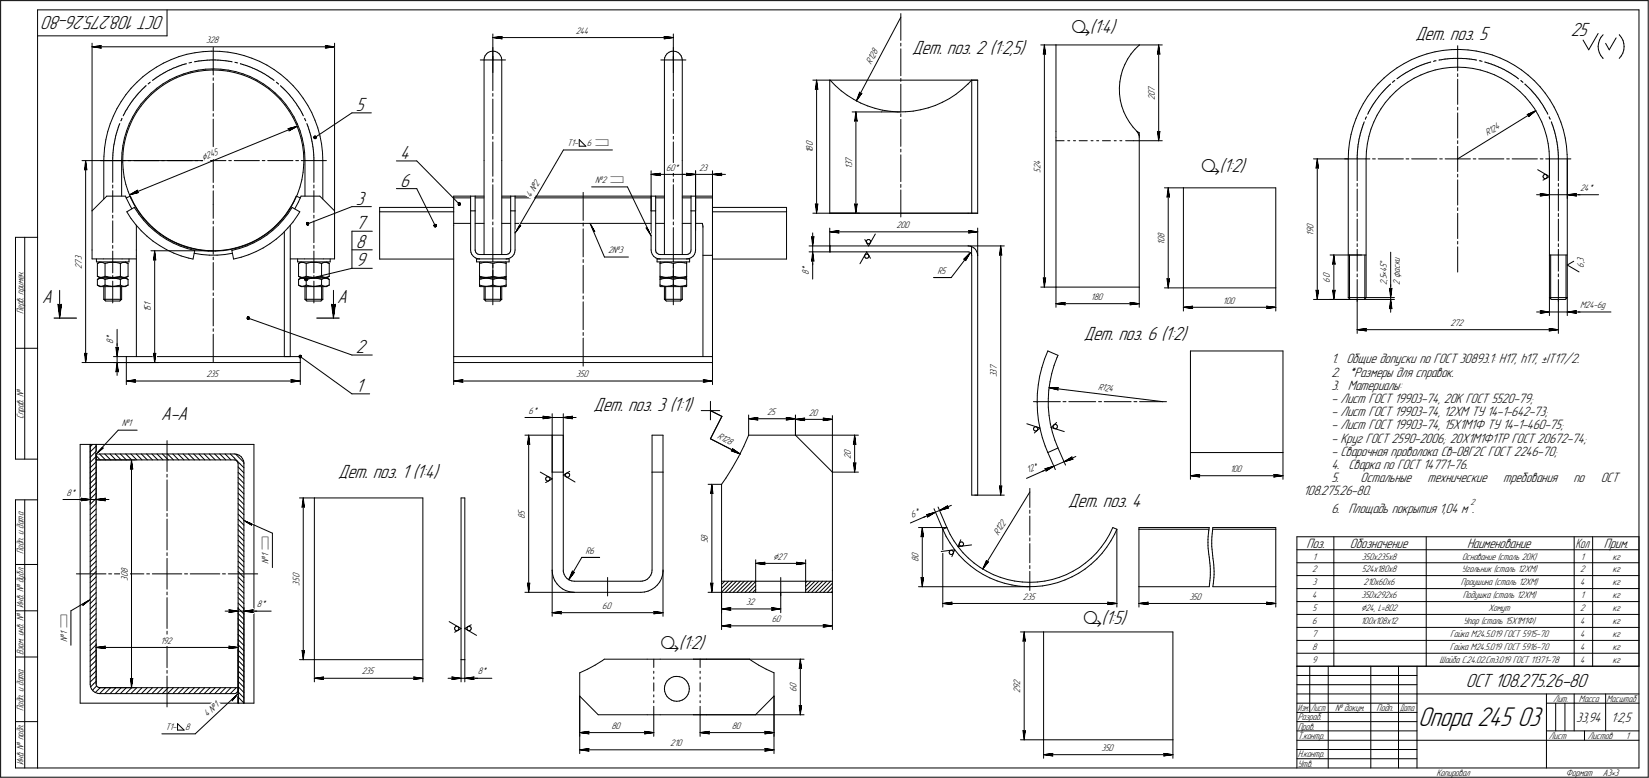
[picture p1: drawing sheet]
<svg xmlns="http://www.w3.org/2000/svg" width="892mm" height="421mm" viewBox="0 0 892 421" stroke-linecap="round" stroke-linejoin="round" font-family="sans-serif">
<defs><g id="words">
<g font-size="15.5">
<text x="767" y="393">Опора 245</text>
<text x="821" y="393">03</text>
</g>
<g font-size="11.2">
<text x="579" y="18">ä(1:4)</text>
<text x="650" y="93">ä(1:2)</text>
<text x="586" y="337">ä(1:5)</text>
<text x="357" y="351">ä(1:2)</text>
</g>
<g font-size="10.9">
<text x="89" y="9" transform="rotate(-180 89 9)">ОСТ 108.275.26-80</text>
<text x="765" y="22">Дет. поз. 5</text>
<text x="849" y="19">25</text>
<text x="493" y="29">Дет. поз. 2 (1:2,5)</text>
<text x="192" y="60">5</text>
<text x="216" y="86">4</text>
<text x="216" y="101">6</text>
<text x="192" y="111">3</text>
<text x="192" y="124">7</text>
<text x="192" y="134">8</text>
<text x="192" y="144">9</text>
<text x="23" y="164">А</text>
<text x="182" y="164">А</text>
<text x="586" y="184">Дет. поз. 6 (1:2)</text>
<text x="192" y="191">2</text>
<text x="192" y="212">1</text>
<text x="87" y="227">А-А</text>
<text x="321" y="222">Дет. поз. 3 (1:1)</text>
<text x="183" y="259">Дет. поз. 1 (1:4)</text>
<text x="578" y="274">Дет. поз. 4</text>
<text x="793" y="371">ОСТ 108.275.26-80</text>
</g>
<g font-size="7.8">
<text x="720" y="197">1. Общие допуски по ГОСТ 30893.1: H17, h17, ±IT17/2.</text>
<text x="720" y="204">2. *Размеры для справок.</text>
<text x="720" y="211">3. Материалы:</text>
<text x="720" y="218">- Лист ГОСТ 19903-74, 20К ГОСТ 5520-79;</text>
<text x="720" y="225">- Лист ГОСТ 19903-74, 12ХМ ТУ 14-1-642-73;</text>
<text x="720" y="232">- Лист ГОСТ 19903-74, 15Х1М1Ф ТУ 14-1-460-75;</text>
<text x="720" y="239">- Круг ГОСТ 2590-2006; 20Х1М1Ф1ТР ГОСТ 20672-74;</text>
<text x="720" y="246">- Сварочная проволока Св-08Г2С ГОСТ 2246-70;</text>
<text x="720" y="254">4. Сварка по ГОСТ 14771-76.</text>
<text x="720" y="261">5.</text>
<text x="736" y="261">Остальные</text>
<text x="772" y="261">технические</text>
<text x="813" y="261">требования</text>
<text x="851" y="261">по</text>
<text x="866" y="261">ОСТ</text>
<text x="705" y="268">108.275.26-80.</text>
<text x="720" y="277">6. Площадь покрытия 1,04 м .</text>
<text x="707" y="296">Поз.</text>
<text x="730" y="296">Обозначение</text>
<text x="793" y="296">Наименование</text>
<text x="867" y="296">Прим.</text>
<text x="852" y="390">33,94</text>
<text x="871" y="390">1:2,5</text>
</g>
<text font-size="7.6" x="852" y="296">Кол</text>
<g font-size="5.9">
<text x="110" y="87" transform="rotate(-22 110 87)">Ç245</text>
<text x="750" y="143" transform="rotate(-90 750 143)">Å</text>
<text x="418" y="303">Ç27</text>
<text x="736" y="331">Ç24, L=802</text>
</g>
<g font-size="5.5">
<text x="145" y="298" transform="rotate(-90 145 298)">ì</text>
<text x="36" y="340" transform="rotate(-90 36 340)">ì</text>
</g>
<g font-size="5.4">
<text x="112" y="23">328</text>
<text x="311" y="18">244</text>
<text x="471" y="35" transform="rotate(-62 471 35)">R128</text>
<text x="625" y="52" transform="rotate(-90 625 52)">0</text>
<text x="625" y="50" transform="rotate(-90 625 50)">7</text>
<text x="625" y="54" transform="rotate(-90 625 54)">2</text>
<text x="804" y="74" transform="rotate(-32 804 74)">R124</text>
<text x="307" y="79">Т1-</text>
<text x="317" y="79">6 ì</text>
<text x="440" y="83" transform="rotate(-90 440 83)">1</text>
<text x="440" y="81" transform="rotate(-90 440 81)">8</text>
<text x="440" y="79" transform="rotate(-90 440 79)">0</text>
<text x="461" y="90" transform="rotate(-90 461 90)">3</text>
<text x="461" y="88" transform="rotate(-90 461 88)">7</text>
<text x="563" y="89" transform="rotate(-90 563 89)">4</text>
<text x="360" y="92">60</text>
<text x="365" y="92">*</text>
<text x="378" y="92">23</text>
<text x="461" y="91" transform="rotate(-90 461 91)">1</text>
<text x="563" y="94" transform="rotate(-90 563 94)">5</text>
<text x="563" y="92" transform="rotate(-90 563 92)">2</text>
<text x="322" y="99">№2 ì</text>
<text x="287" y="107" transform="rotate(-60 287 107)">4 №2</text>
<text x="855" y="103">24*</text>
<text x="485" y="123">200</text>
<text x="710" y="124" transform="rotate(-90 710 124)">0</text>
<text x="630" y="131" transform="rotate(-90 630 131)">0</text>
<text x="630" y="129" transform="rotate(-90 630 129)">8</text>
<text x="710" y="128" transform="rotate(-90 710 128)">1</text>
<text x="710" y="126" transform="rotate(-90 710 126)">9</text>
<text x="329" y="137">2№3</text>
<text x="630" y="132" transform="rotate(-90 630 132)">1</text>
<text x="44" y="143" transform="rotate(-90 44 143)">7</text>
<text x="44" y="141" transform="rotate(-90 44 141)">3</text>
<text x="757" y="144" transform="rotate(-90 757 144)">к</text>
<text x="757" y="142" transform="rotate(-90 757 142)">и</text>
<text x="856" y="143" transform="rotate(-90 856 143)">,</text>
<text x="856" y="142" transform="rotate(-90 856 142)">3</text>
<text x="44" y="145" transform="rotate(-90 44 145)">2</text>
<text x="437" y="149" transform="rotate(-90 437 149)">8</text>
<text x="437" y="147" transform="rotate(-90 437 147)">*</text>
<text x="507" y="148">R5</text>
<text x="750" y="149" transform="rotate(-90 750 149)">•</text>
<text x="750" y="147" transform="rotate(-90 750 147)">4</text>
<text x="750" y="145" transform="rotate(-90 750 145)">5</text>
<text x="757" y="147" transform="rotate(-90 757 147)">а</text>
<text x="757" y="146" transform="rotate(-90 757 146)">с</text>
<text x="856" y="145" transform="rotate(-90 856 145)">6</text>
<text x="719" y="153" transform="rotate(-90 719 153)">6</text>
<text x="719" y="151" transform="rotate(-90 719 151)">0</text>
<text x="750" y="154" transform="rotate(-90 750 154)">2</text>
<text x="750" y="152" transform="rotate(-90 750 152)">,</text>
<text x="750" y="151" transform="rotate(-90 750 151)">5</text>
<text x="757" y="154" transform="rotate(-90 757 154)">2</text>
<text x="757" y="150" transform="rotate(-90 757 150)">ф</text>
<text x="82" y="167" transform="rotate(-90 82 167)">5</text>
<text x="82" y="166" transform="rotate(-90 82 166)">1</text>
<text x="590" y="162">180</text>
<text x="661" y="164">100</text>
<text x="855" y="167">M24-6g</text>
<text x="13" y="170" transform="rotate(-90 13 170)">Перв. примен.</text>
<text x="82" y="169" transform="rotate(-90 82 169)">1</text>
<text x="784" y="176">272</text>
<text x="61" y="186" transform="rotate(-90 61 186)">8</text>
<text x="61" y="184" transform="rotate(-90 61 184)">*</text>
<text x="112" y="204">235</text>
<text x="312" y="204">350</text>
<text x="539" y="202" transform="rotate(-90 539 202)">3</text>
<text x="539" y="200" transform="rotate(-90 539 200)">7</text>
<text x="539" y="204" transform="rotate(-90 539 204)">3</text>
<text x="594" y="211" transform="rotate(7 594 211)">R124</text>
<text x="13" y="227" transform="rotate(-90 13 227)">Справ. №</text>
<text x="286" y="224">6*</text>
<text x="415" y="224">25</text>
<text x="437" y="225">20</text>
<text x="66" y="231">№1</text>
<text x="388" y="237" transform="rotate(27 388 237)">R128</text>
<text x="460" y="246" transform="rotate(-90 460 246)">0</text>
<text x="460" y="248" transform="rotate(-90 460 248)">2</text>
<text x="556" y="256" transform="rotate(-24 556 256)">12*</text>
<text x="665" y="255">100</text>
<text x="36" y="268">8*</text>
<text x="284" y="281" transform="rotate(-90 284 281)">8</text>
<text x="284" y="278" transform="rotate(-90 284 278)">5</text>
<text x="493" y="280" transform="rotate(-23 493 280)">6*</text>
<text x="383" y="294" transform="rotate(-90 383 294)">5</text>
<text x="383" y="292" transform="rotate(-90 383 292)">8</text>
<text x="540" y="290" transform="rotate(-58 540 290)">R122</text>
<text x="13" y="300" transform="rotate(-90 13 300)">Подп. и дата</text>
<text x="317" y="299">R6</text>
<text x="145" y="305" transform="rotate(-90 145 305)">№</text>
<text x="145" y="302" transform="rotate(-90 145 302)">1</text>
<text x="497" y="304" transform="rotate(-90 497 304)">8</text>
<text x="497" y="302" transform="rotate(-90 497 302)">0</text>
<text x="710" y="303">1</text>
<text x="737" y="303">350х235х8</text>
<text x="791" y="303">Основание (сталь 20К)</text>
<text x="855" y="303">1</text>
<text x="872" y="303">кг</text>
<text x="69" y="310" transform="rotate(-90 69 310)">8</text>
<text x="710" y="310">2</text>
<text x="736" y="310">524х180х8</text>
<text x="791" y="310">Угольник (сталь 12ХМ)</text>
<text x="855" y="310">2</text>
<text x="872" y="310">кг</text>
<text x="69" y="314" transform="rotate(-90 69 314)">3</text>
<text x="69" y="312" transform="rotate(-90 69 312)">0</text>
<text x="162" y="317" transform="rotate(-90 162 317)">3</text>
<text x="162" y="315" transform="rotate(-90 162 315)">5</text>
<text x="162" y="313" transform="rotate(-90 162 313)">0</text>
<text x="710" y="317">3</text>
<text x="737" y="317">210х60х6</text>
<text x="790" y="317">Проушина (сталь 12ХМ)</text>
<text x="855" y="317">4</text>
<text x="872" y="317">кг</text>
<text x="710" y="324">4</text>
<text x="736" y="324">350х292х6</text>
<text x="791" y="324">Подушка (сталь 12ХМ)</text>
<text x="855" y="324">1</text>
<text x="872" y="324">кг</text>
<text x="13" y="329" transform="rotate(-90 13 329)">Инв. № дубл.</text>
<text x="139" y="328">8*</text>
<text x="326" y="329">60</text>
<text x="403" y="327">32</text>
<text x="553" y="324">235</text>
<text x="643" y="324">350</text>
<text x="710" y="331">5</text>
<text x="805" y="331">Хомут</text>
<text x="855" y="331">2</text>
<text x="872" y="331">кг</text>
<text x="417" y="336">60</text>
<text x="710" y="338">6</text>
<text x="736" y="338">100х108х12</text>
<text x="791" y="338">Упор (сталь 15Х1М1Ф)</text>
<text x="855" y="338">4</text>
<text x="872" y="338">кг</text>
<text x="36" y="347" transform="rotate(-90 36 347)">№</text>
<text x="36" y="344" transform="rotate(-90 36 344)">1</text>
<text x="710" y="345">7</text>
<text x="784" y="345">Гайка М24.5.019 ГОСТ 5915-70</text>
<text x="855" y="345">4</text>
<text x="872" y="345">кг</text>
<text x="87" y="348">19</text>
<text x="90" y="348">2</text>
<text x="710" y="352">8</text>
<text x="784" y="352">Гайка М24.5.019 ГОСТ 5916-70</text>
<text x="855" y="352">4</text>
<text x="872" y="352">кг</text>
<text x="13" y="354" transform="rotate(-90 13 354)">Взам. инв. №</text>
<text x="710" y="359">9</text>
<text x="779" y="359">Шайба С.24.02.Ст3.019 ГОСТ 11371-78</text>
<text x="855" y="359">4</text>
<text x="872" y="359">кг</text>
<text x="196" y="365">235</text>
<text x="258" y="365">8*</text>
<text x="552" y="370" transform="rotate(-90 552 370)">2</text>
<text x="431" y="374" transform="rotate(-90 431 374)">6</text>
<text x="431" y="372" transform="rotate(-90 431 372)">0</text>
<text x="552" y="375" transform="rotate(-90 552 375)">2</text>
<text x="552" y="373" transform="rotate(-90 552 373)">9</text>
<text x="840" y="380">Лит.</text>
<text x="854" y="380">Масса</text>
<text x="869" y="380">Масштаб</text>
<text x="13" y="385" transform="rotate(-90 13 385)">Подп. и дата</text>
<text x="112" y="388" transform="rotate(-43 112 388)">4 №1</text>
<text x="702" y="390">Разраб.</text>
<text x="722" y="385">№ докум.</text>
<text x="744" y="385">Подп.</text>
<text x="90" y="395">Т1-</text>
<text x="100" y="395">8</text>
<text x="331" y="394">80</text>
<text x="396" y="394">80</text>
<text x="702" y="395">Пров.</text>
<text x="702" y="400">Т.контр.</text>
<text x="838" y="400">Лист</text>
<text x="859" y="400">Листов</text>
<text x="879" y="400">1</text>
<text x="362" y="403">210</text>
<text x="596" y="406">350</text>
<text x="13" y="414" transform="rotate(-90 13 414)">Инв. № подл.</text>
<text x="702" y="410">Н.контр.</text>
<text x="702" y="415">Утв.</text>
<text x="777" y="420">Копировал</text>
<text x="847" y="420">Формат</text>
<text x="867" y="420">A3•3</text>
</g>
<g font-size="5.3">
<text x="702" y="385">Изм.</text>
<text x="709" y="385">Лист</text>
<text x="757" y="385">Дата</text>
</g>
<text font-size="5.1" x="795" y="273">2</text>
</g></defs>
<g fill="none" stroke="#000" stroke-width=".54">
<path d="M0 0v420zM0 0h891zM20 5v410zM20 5h866zM20 19h70zM90 5v14zM267 18v14zM272 20h-1zM359 20h1zM359 20h5zM364 18v14zM487 7v15z"/>
<path d="M487 9l-24 46zM864 18l-5 9zM867 19l-1 1zM876 19h.1M876 19l1 1zM886 5v410zM891 0v420zM50 23v91zM50 25h5zM50 25l5 1zM50 25h131zM54 25l1 1z"/>
<path d="M55 25h-1zM81 39l4-3zM85 36l3-2zM88 40l1-1zM88 34l5-2zM89 39h.1M89 39h1zM90 39l1-1zM91 38h1zM92 38h1zM93 32l4-1zM93 38v-1z"/>
<path d="M93 37h1zM94 37l1-1zM95 36h1zM96 36h.1M96 36h1zM97 31l4-2zM97 36l1-1zM98 35h1zM99 35h1zM99 40l4-1zM100 35h1zM101 34h.1"/>
<path d="M101 29h4zM102 34h1zM103 39h4zM103 34h1zM103 39l4-1zM105 33h1zM105 29l5-1zM106 33h.1M106 33h1zM107 39l4-1zM107 38l4-1zM107 33h1z"/>
<path d="M108 33h1zM109 33h1zM110 28h4zM110 33h1zM111 33h1zM111 38h4zM111 37h4zM112 33h.1M112 33h1zM113 33l1-1zM114 32h1zM114 28h5z"/>
<path d="M115 38h4zM115 32h1zM115 26v15zM115 37h4zM116 32h1zM117 32l1 1zM118 33h.1M118 33h1zM119 28h4zM119 38h4zM119 33h1zM119 37l5 1z"/>
<path d="M120 33h1zM121 33h1zM122 33h1zM123 33h1zM123 38l4 1zM123 28l5 1zM124 38l4 1zM124 33h.1M124 33h1zM126 33h.1M127 39l4 1zM127 34h1z"/>
<path d="M128 39l3 1zM128 29l4 1zM128 34h1zM130 35h.1M130 35h1zM131 35h1zM131 40l4 1zM132 35h1zM132 30l4 1zM133 35l1 1zM134 36h.1M134 36h1z"/>
<path d="M135 36h1zM136 36l1 1zM136 31l4 2zM137 37h.1M137 37l1 1zM138 38h1zM139 38h1zM140 38l1 1zM140 33l4 2zM141 39h.1M141 39h1zM142 39l1 1z"/>
<path d="M143 40h1zM144 35l4 3zM148 38l4 2zM176 26l5-1zM176 25h.1M176 25h5zM176 25v1zM181 23v91zM260 32h7zM262 32v55zM262 31v1zM262 30v1z"/>
<path d="M263 29l1-1zM263 29l-1 1zM264 28h1zM265 28h1zM266 28h2zM267 26v6zM267 32v7zM267 32h6zM267 30v19zM267 20h5zM267 20l5 1zM267 20h97z"/>
<path d="M268 28h1zM269 28l1 1zM270 29l1 1zM271 30v1zM271 20l1 1zM271 31v1zM271 32v55zM357 32h7zM359 21l5-1zM359 32v55zM359 31v1zM360 20l-1 1z"/>
<path d="M360 30l-1 1zM361 29l-1 1zM361 29l1-1zM362 28h1zM363 28h1zM364 26v6zM364 32v7zM364 32h7zM364 30v19zM364 28h2zM366 28h1zM367 28l1 1z"/>
<path d="M368 29v1zM368 30l1 1zM369 31v1zM369 32v55zM487 23v2zM487 26v15zM563 24h8zM564 29h1zM565 24v5zM565 29h.1M565 24l-1 5zM565 24v131z"/>
<path d="M571 24h45zM571 24v47zM607 38l-1 3zM608 35l-1 3zM610 32l-2 3zM612 29l-2 3zM614 27l2-3zM614 27l-2 2zM616 24h.1M616 24h13zM626 29h1zM627 24v5z"/>
<path d="M627 29h.1M627 24l-1 5zM627 24v52zM752 39l4-2zM756 37l3-3zM759 34l4-2zM759 40l1-1zM760 39h1zM761 39h1zM762 39v-1zM762 38h1zM763 38l1-1z"/>
<path d="M763 32l5-1zM764 37h1zM765 37h.1M765 37l1-1zM766 36h1zM767 36h1zM768 31l4-2zM768 36l1-1zM769 35h.1M769 35h1zM770 35l1-1zM771 34h1z"/>
<path d="M772 29l4-1zM772 34h1zM772 39l4-1zM773 34h1zM774 34h.1M775 33h1zM776 33h1zM776 28l4-1zM776 38l4-1zM778 33h.1M779 32h.1M779 32h1z"/>
<path d="M780 37l4-1zM780 32h1zM780 27h5zM781 32h1zM782 32h1zM783 32h1zM784 32h.1M784 36h4zM784 32h1zM785 27h4zM785 32h1zM786 32h1z"/>
<path d="M787 32h1zM788 32h1zM788 36h4zM788 25v13zM788 40v1zM789 32h1zM789 27h5zM790 32h.1M790 32h1zM791 32h1zM792 32h1zM792 36l4 1z"/>
<path d="M793 32h1zM794 27l4 1zM794 32h1zM795 32h1zM796 32h.1M796 37l5 1zM796 32h1zM797 32h1zM798 32l1 1zM798 28l5 1zM800 33h1zM801 38l3 1z"/>
<path d="M801 33h1zM803 29l4 1zM803 34h.1M803 34h1zM804 34h1zM804 39l4 1zM805 34h1zM806 34v1zM806 35h1zM807 30l4 1zM807 35h1zM808 35l1 1z"/>
<path d="M809 36h1zM810 36h.1M810 36l1 1zM811 31l4 2zM811 37h1zM812 37h1zM813 37l1 1zM814 38h.1M814 38l1 1zM815 39h1zM815 33l4 2zM816 39h1z"/>
<path d="M817 39v1zM817 40h1zM819 35l4 3zM823 38l3 3zM856 22l3 5zM864 25v2zM864 27l1 2zM865 23l-1 2zM865 29l1 1zM865 22v1zM866 30l1 1zM866 20l-1 2z"/>
<path d="M867 31h.1M868 23l2 4zM874 20l-4 7zM877 30l-1 2zM877 20l1 2zM878 29l-1 1zM878 22v2zM878 27v2zM878 24v1zM878 25v2zM63 59l-2 4zM66 55l-3 4z"/>
<path d="M68 51l-2 4zM68 60h.1M69 59l-1 1zM69 58v1zM70 57l-1 1zM70 57h.1M70 56v1zM71 48l-3 3zM71 55l-1 1zM71 55h.1M72 54l-1 1zM72 53v1z"/>
<path d="M73 53h-1zM74 52l-1 1zM74 60l-2 3zM74 45l3-4zM74 45l-3 3zM74 51v1zM75 51h-1zM75 50l1-1zM75 50v1zM76 56l-2 4zM76 57l-2 4zM76 49h.1"/>
<path d="M77 48h1zM77 48l-1 1zM77 41l4-2zM78 47v1zM79 54l-3 3zM79 53l-3 3zM79 46h.1M79 46l-1 1zM80 45h.1M80 45h1zM81 45v-1zM82 51l3-2z"/>
<path d="M82 51l-3 3zM82 50l3-2zM82 50l-3 3zM82 44l1-1zM83 43h1zM84 43v-1zM84 42h1zM85 49l3-3zM85 48l3-3zM85 42l1-1zM86 41h.1M86 41l1-1z"/>
<path d="M87 40h1zM88 46l4-2zM88 45l4-2zM92 44l3-2zM92 43l4-2zM95 42l4-1zM96 41l3-1zM99 41l4-2zM115 42v2zM115 45v15zM131 40l4 2zM135 42l3 2z"/>
<path d="M135 41l4 2zM138 44l4 2zM139 43l3 2zM142 46l3 2zM142 45l4 3zM144 40v1zM144 41h1zM145 41l1 1zM145 48l3 3zM146 42h.1M146 48l3 2zM146 42l1 1z"/>
<path d="M147 43h1zM148 43v1zM148 51l3 3zM149 50l3 3zM149 44l1 1zM150 45h1zM151 45h.1M151 54l3 3zM152 46h.1M152 40l3 3zM152 46v1zM152 53l3 3z"/>
<path d="M152 47l1 1zM153 48h1zM154 48v1zM154 57l2 3zM154 49h1zM155 56l2 4zM155 49v1zM155 43l3 3zM155 50l1 1zM156 51h1zM156 60l2 3zM157 51v1z"/>
<path d="M157 60l2 3zM157 52l1 1zM158 53h.1M158 53l1 1zM158 46l3 4zM159 54v1zM159 55h1zM160 55v1zM160 56l1 1zM161 57v1zM161 58h1zM161 50l3 3z"/>
<path d="M162 58v1zM162 59l1 1zM163 60v1zM164 53l2 4zM166 57l3 4zM267 51v1zM267 54v18zM364 54v18zM364 51v1zM440 43h89zM441 48h1zM442 43v5z"/>
<path d="M442 48h.1M442 43l-1 5zM442 43v72zM449 43h.1M449 43v72zM449 43l3 3zM452 46l3 3zM455 49l3 3zM458 52l4 2zM462 54l3 2zM465 50l-2 5zM465 50v1z"/>
<path d="M465 51l1-1zM465 56l4 1zM466 50l-3 5zM469 57l4 2zM473 59l4 1zM477 60h4zM487 42v2zM487 46v14zM498 59l4-1zM502 58l4-1zM506 57l4-2zM510 55l3-2z"/>
<path d="M513 53l4-2zM517 51l3-3zM520 48l3-2zM523 46l1-1zM525 43h.1M525 43l-1 2zM526 43h3zM526 43v72zM529 43v72zM605 48v3zM605 51l1 3zM606 44l-1 4z"/>
<path d="M606 54l1 3zM606 41v3zM607 57l1 3zM737 56l-2 4zM740 52l-3 4zM741 60h-1zM741 59v1zM742 58l-1 1zM742 57v1zM742 49l-2 3zM743 57h-1zM743 56v1z"/>
<path d="M743 55v1zM744 55h-1zM744 54v1zM745 53l-1 1zM745 45l-3 4zM745 45l4-3zM745 52v1zM746 52h-1zM747 51l-1 1zM747 59l-2 3zM747 50v1zM747 50h1z"/>
<path d="M748 49v1zM748 49h1zM749 42l3-3zM749 55l-2 4zM749 48v1zM749 48l1-1zM750 47h1zM751 47v-1zM751 46h1zM752 52l-3 3zM752 52l3-3zM752 46h.1"/>
<path d="M753 45h.1M753 44h1zM754 44h.1M755 49l3-2zM755 43l1-1zM756 42h1zM757 42v-1zM757 41h1zM758 47l3-3zM758 41l1-1zM759 40h.1M761 44l4-2z"/>
<path d="M765 42l3-1zM768 41l4-2zM788 43v13zM788 58v2zM808 40l4 2zM812 42l3 2zM815 44l4 3zM818 40l1 1zM819 41h.1M819 47l3 2zM819 41l1 1zM820 42h1z"/>
<path d="M821 42v1zM822 49l3 3zM822 44h1zM823 44h.1M825 45h.1M825 46h.1M825 52l2 3zM825 46l1 1zM826 47h1zM826 41l4 3zM827 47v1zM827 48l1 1z"/>
<path d="M827 55l3 4zM828 49h.1M828 49l1 1zM829 50h1zM830 50v1zM830 44l3 3zM830 59l2 3zM830 51l1 1zM831 52h.1M831 52l1 1zM832 53v1zM832 54l1 1z"/>
<path d="M833 55h.1M833 47l3 3zM833 55l1 1zM834 56v1zM834 57h1zM835 57v1zM835 58v1zM835 59l1 1zM836 50l2 4zM836 60h.1M838 54l2 4zM840 58l2 4z"/>
<path d="M57 76v4zM58 71l-1 5zM60 67l-2 4zM61 63l-1 4zM61 80v1zM61 79v1zM62 78l-1 1zM62 77v1zM62 77h.1M62 76v1zM62 75v1zM62 74v1z"/>
<path d="M63 73l-1 1zM63 72v1zM63 72h.1M63 71v1zM64 70l-1 1zM64 69v1zM64 68v1zM65 67l-1 1zM65 67h.1M66 65h.1M66 64v1zM66 64h.1"/>
<path d="M66 79v4zM67 80l-1 4zM67 62v1zM67 75l-1 4zM67 61v1zM68 76l-1 4zM68 60l-1 1zM68 71l-1 4zM69 72l-1 4zM70 67l-2 4zM70 68l-1 4zM72 63l-2 4z"/>
<path d="M72 64l-2 4zM74 61l-2 3zM115 61v2zM115 64v15zM156 70h1zM156 70l5-2zM156 71l5-3zM157 70l-1 1zM158 63l2 4zM159 63l2 4zM160 67l2 4zM161 67l1 4z"/>
<path d="M162 71l1 4zM163 75l1 4zM163 61h.1M163 61l1 1zM164 79v4zM164 62v1zM164 79l1 4zM165 64h.1M165 64v1zM165 65h.1M166 67v1zM166 68h1z"/>
<path d="M167 68v1zM167 69v1zM167 70v1zM167 71l1 1zM168 72h.1M168 72v1zM168 73v1zM168 74v1zM168 75l1 1zM169 61l1 4zM169 76v1zM169 77h.1"/>
<path d="M169 77v1zM169 78v1zM169 79v1zM170 65l2 4zM170 74l20-13zM172 69l1 5zM173 74l1 4zM174 78v4zM190 61h11zM267 74v1zM267 77v18zM313 76v3z"/>
<path d="M313 76l4 3zM313 79h4zM364 77v18zM364 74v1zM461 61h16zM462 66l1-1zM463 61l1 5zM463 65l1 1zM463 61l-1 5zM463 61v54zM477 61h10zM481 60l5 1z"/>
<path d="M486 61l4-1zM487 62v1zM487 65v14zM490 60h4zM494 60l4-1zM571 71v3zM571 74v81zM571 76h4zM577 76h2zM581 76h1zM584 76h4zM590 76h1z"/>
<path d="M593 76h1zM596 76h5zM603 76h1zM606 76h1zM608 60l1 3zM609 76h4zM609 63l2 3zM611 66l2 3zM613 69l2 2zM613 76h16zM615 71h.1M615 71l1 1z"/>
<path d="M616 72h.1M616 72v1zM616 73h.1M616 74v81zM616 74h.1M616 72v2zM626 71l1 5zM626 71l1 1zM627 72v-1zM627 71v5zM730 77l-1 4zM731 73l-1 4z"/>
<path d="M732 68l-1 5zM733 64l-1 4zM734 80v1zM734 79v1zM734 78v1zM735 77l-1 1zM735 77h.1M735 76v1zM735 75v1zM735 60l-2 4zM735 74v1zM735 73v1z"/>
<path d="M736 72l-1 1zM736 72h.1M736 71v1zM736 70v1zM737 69l-1 1zM737 68v1zM737 67v1zM738 67h-1zM738 66v1zM738 65h.1M739 63l-1 1zM739 63h.1"/>
<path d="M739 78v4zM740 61v1zM740 74l-1 4zM740 60v1zM741 70l-1 4zM743 66l-2 4zM745 62l-2 4zM788 61v14zM788 76v2zM788 79v7zM826 62h1zM826 62l5-2z"/>
<path d="M827 63l4-3zM827 62v1zM832 62l2 4zM834 66l1 4zM835 70l1 4zM836 60l1 1zM836 74l1 4zM837 61v1zM837 78l1 4zM838 63h.1M838 63v1zM838 64h.1"/>
<path d="M839 66v1zM839 67h.1M839 67l1 1zM840 68v1zM840 69v1zM840 70l1 1zM841 71h.1M841 71v1zM841 72v1zM841 73v1zM841 74l1 1zM842 75v1z"/>
<path d="M842 76h.1M842 76v1zM842 77v1zM842 78v1zM842 79v1zM842 62l2 4zM842 80l1 1zM844 66l1 4zM845 70l1 5zM846 75l1 4zM847 79l1 5zM44 87h71z"/>
<path d="M46 92v-1zM46 87l1 5zM46 91l1 1zM46 87v5zM46 87v109zM54 87h14zM56 87v21zM56 84v3zM57 80l-1 4zM61 87v12zM61 85v1zM61 86v1z"/>
<path d="M61 87h.1M61 83v1zM61 84v1zM61 82v1zM61 82h.1M61 81v1zM66 87v19zM66 87h.1M66 83v4zM66 88l1 4zM66 84v4zM67 92v4z"/>
<path d="M67 96l1 4zM68 100l1 4zM69 87h2zM72 87h14zM87 87h2zM90 87h14zM105 87h2zM109 87h6zM115 81v1zM115 84v15zM115 87h7zM124 87h1z"/>
<path d="M127 87h13zM142 87h1zM145 87h13zM160 87h1zM163 87h14zM163 97l-1 4zM164 93l-1 4zM164 83v4zM164 89v4zM164 87v2zM165 83v4zM165 87v19z"/>
<path d="M169 80v1zM169 81l1 1zM170 82v1zM170 83h.1M170 84v1zM170 83v1zM170 87v12zM170 86v1zM170 85v1zM174 82l1 5zM175 87v21zM214 87h11z"/>
<path d="M225 87l23 23zM262 87v51zM267 97v1zM267 100v19zM271 87v51zM305 81l-26 45zM305 81h26zM352 92v22zM352 94h5zM352 94l5 1zM352 94h24zM357 94v1z"/>
<path d="M357 94h.1M359 87v51zM364 100v19zM364 97v1zM369 87v51zM369 94h7zM371 95l5-1zM371 94h1zM371 94h5zM372 94l-1 1zM376 92v22zM376 92v33z"/>
<path d="M376 94h9zM385 92v48zM385 94l5 1zM385 94h5zM385 94h7zM390 94v1zM390 94h.1M487 81v1zM487 84v14zM487 100v1zM710 86h19zM712 91v-1z"/>
<path d="M712 86l1 5zM712 90l1 1zM712 86v5zM712 86v76zM727 86h14zM729 86v75zM729 81v5zM734 86v12zM734 99v2zM734 85v1zM734 84v1zM734 83v1z"/>
<path d="M734 83h.1M734 82v1zM734 81v1zM739 86v75zM739 82v4zM742 86h2zM745 86h14zM760 86h2zM763 86h14zM779 86h1zM782 86h6zM788 97v14z"/>
<path d="M788 94v2zM788 86v7zM788 86h7zM788 86l43-26zM797 86h1zM800 86h13zM815 86h1zM818 86h13zM832 92l6 4zM833 86h1zM834 97l4-1zM834 96h1z"/>
<path d="M835 95v-1zM835 95l-1 1zM835 96v1zM835 94h1zM835 97h1zM836 94h.1M836 97v-1zM836 86h14zM836 94l1 1zM837 95h.1M837 96h-1zM837 95v1z"/>
<path d="M838 82v4zM838 86v75zM838 86h.1M838 86v21zM843 81v1zM843 82h.1M843 82v1zM843 83v1zM843 86v12zM843 99v2zM843 84v1zM843 85v1z"/>
<path d="M843 86h.1M848 84v2zM848 86v75zM848 86v21zM50 114v21zM58 106h10zM58 106l-8 8zM61 100v2zM61 103v12zM61 116v2zM61 119v12zM68 106v1z"/>
<path d="M68 107l3-1zM68 107l2 4zM69 115l4-3zM69 115l2 3zM69 104l2 3zM70 105l4-2zM70 105l5-1zM70 105l91-37zM70 111l1 2zM71 106l1 4zM71 118l2 4zM71 107l2 4z"/>
<path d="M72 110l2 3zM73 112h.1M73 111l2 3zM73 112l2 4zM74 104h1zM74 113l3 4zM74 103v1zM75 114l2 4zM75 116l3 3zM77 117l2 3zM77 118l3 3zM78 119l2 3z"/>
<path d="M79 120l3 3zM115 120v1zM115 111v7zM115 100v2zM115 103v8zM151 120l-2 3zM152 119l-2 3zM153 119l-2 3zM154 117l-3 3zM155 116l-3 3zM156 116l-3 3zM156 113l-2 4z"/>
<path d="M157 112l-2 4zM158 112l4 3zM158 112l-2 4zM158 110l-2 3zM159 109l-2 3zM160 106l2 1zM160 106l-2 4zM161 117l-3 3zM161 105l-2 4zM161 109l-2 4zM162 115l-1 2zM162 101l-1 4z"/>
<path d="M162 107l-1 2zM163 106h10zM163 106l-1 1zM170 100v2zM170 103v12zM170 116v2zM170 119v12zM173 106l8 8zM181 114v21zM190 112h11zM205 112v3zM205 115v25z"/>
<path d="M205 115h40zM205 112h40zM214 102h11zM225 102l10 20zM245 113v2zM245 115v7zM245 106h10zM245 106v1zM245 107h10zM245 107v6zM255 114v21zM255 106h2z"/>
<path d="M255 114h2zM255 106v8zM257 106h5zM257 107h5zM257 114v21zM257 106v8zM271 106h5zM271 107h5zM276 114v21zM276 106h3zM276 114h3zM276 106v8z"/>
<path d="M279 106h73zM279 107h73zM279 114v21zM279 106v8zM315 104v15zM320 101h19zM339 101l13 27zM352 114v21zM352 106h3zM352 114h3zM352 106v8zM355 114v21z"/>
<path d="M355 106v8zM355 106h4zM355 107h4zM369 106h5zM369 107h5zM374 114v21zM374 106h2zM374 114h2zM374 106v8zM376 114v21zM376 106v8zM376 106h9z"/>
<path d="M376 107h9zM385 113v2zM385 115h40zM385 115v25zM385 112h40zM385 106v1zM385 107v6zM425 112v3zM425 115v25zM440 115h89zM441 110l1 5zM441 110l1 1z"/>
<path d="M442 111v-1zM442 110v5zM449 115h75zM449 115h16zM462 110l1 5zM462 110l1 1zM463 111l1-1zM464 110l-1 5zM487 103v14zM524 115h2zM526 115h3zM630 102h10z"/>
<path d="M631 107l1-1zM632 102v5zM632 106v1zM632 102l-1 5zM632 102v54zM640 102h50zM640 102v54zM690 102v54zM734 102v12zM734 115v2zM734 119v11zM788 115v14z"/>
<path d="M788 112v2zM831 105h7zM833 105h5zM833 105h.1M833 106l5-1zM833 105v1zM838 105h10zM843 102v12zM843 115v2zM843 119v11zM848 105h5zM848 105l5 1z"/>
<path d="M848 105h7zM852 105l1 1zM853 105h12zM853 105h-1zM8 128v120zM8 128h12zM13 128v120zM50 135v5zM61 133v1zM61 136v12zM73 122l3 3zM74 122v13z"/>
<path d="M74 135v3zM74 138v55zM76 125l4 3zM80 128l3 2zM80 121l3 3zM80 122l3 3zM82 136h33zM82 123l3 2zM83 130l3 3zM83 124l3 2zM83 125l4 2zM84 136v5z"/>
<path d="M84 136l-1 5zM84 136v60zM85 125l3 3zM86 126l3 3zM86 133l4 2zM87 127l3 3zM88 128l4 2zM89 129l4 1zM90 130l4 1zM90 135l4 2zM92 130l4 1zM93 130l4 2z"/>
<path d="M94 131l3 2zM94 137l4 1zM96 131l3 2zM97 132l4 2zM97 133l4 1zM98 138l4 2zM99 133l4 1zM101 134l4 1zM102 140h2zM103 134l4 1zM105 135h4zM105 137l4 1z"/>
<path d="M105 135l-1 5zM107 135h4zM109 135l4 1zM109 138h4zM111 135l4 1zM113 136h4zM113 138h4zM115 136l4-1zM115 139v1zM115 123v14zM117 136h4zM117 138h5z"/>
<path d="M119 135h4zM121 136l4-1zM122 138l4-1zM123 135l4-1zM125 135l4-1zM125 135l1 5zM126 135h.1M126 135l4-1zM127 134l4-1zM129 134l4-1zM130 134l4-1zM130 139l5-1z"/>
<path d="M131 133l4-2zM133 133l3-2zM134 133l3-2zM135 138l4-2zM135 131l4-1zM136 131l4-2zM137 131l4-2zM139 136l3-2zM139 130l3-2zM140 129l3-2zM141 129l3-2zM142 128l4-3z"/>
<path d="M142 134l4-2zM143 127l4-2zM144 127l3-2zM146 125l3-2zM146 132l3-3zM147 125l3-3zM147 125l4-3zM149 129l4-3zM154 125v68zM156 123l-3 3zM157 122v71zM158 120l-2 3z"/>
<path d="M166 121l24-9zM170 133v1zM170 136v12zM181 135v5zM190 125v20zM190 135h11zM190 125h11zM245 121h10zM245 122v71zM255 135v1zM255 136v2zM255 138l1 1z"/>
<path d="M256 139h1zM257 121h5zM257 135v1zM257 135h.1M257 139l1 1zM257 136l1 1zM258 137h.1M258 140h1zM258 137l1 1zM259 138h15zM267 120v2zM267 123v19z"/>
<path d="M271 121h5zM274 138h.1M274 138l1-1zM275 137h1zM275 140l1-1zM276 136v1zM276 139h1zM276 135v1zM278 138l-1 1zM278 136v2zM279 121h73zM279 135l-1 1z"/>
<path d="M281 122h1zM282 122l-3 4zM315 124v15zM315 121v1zM319 121l3 4zM319 121l8 18zM321 125h1zM327 139h13zM349 123l3 5zM349 123h1zM352 135v1zM352 136l1 2z"/>
<path d="M353 138l1 1zM354 139h1zM355 135v1zM355 135h.1M355 139l1 1zM355 121h4zM355 136v1zM355 137h1zM356 140h1zM356 137l1 1zM357 138h14zM364 123v19z"/>
<path d="M364 120v2zM369 121h5zM372 138h.1M372 138v-1zM372 137h1zM373 140l1-1zM374 136l-1 1zM374 135v1zM374 139h1zM376 138l-1 1zM376 136v2zM376 135v1z"/>
<path d="M376 121h4zM380 121h.1M380 121v1zM380 122v1zM380 138h5zM380 123v70zM380 123h.1M438 133h11zM438 136h11zM439 128l1 1zM439 128l1 5zM440 136v5z"/>
<path d="M440 129v-1zM440 126v7zM440 136l-1 5zM440 136v7zM440 133v3zM440 128v5zM449 136h.1M449 133h.1M449 133v3zM449 123v10zM449 125h5zM449 125l5 1z"/>
<path d="M449 125h80zM449 133h75zM449 136h75zM453 125l1 1zM454 125h-1zM468 139h.1M468 138h.1M468 130l2 3zM468 139v1zM468 138l1-1zM468 140h1zM469 131h.1"/>
<path d="M469 137h.1M469 130v1zM469 136l2 4zM469 136l-4 7zM469 131v1zM469 140h.1M469 130h1zM469 130h.1M469 132h1zM469 137l1 1zM470 130h.1M470 138h.1"/>
<path d="M470 139l-1 1zM470 132h.1M470 138v1zM470 130h1zM471 130v1zM471 131l-1 1zM471 131h.1M473 127l-3 6zM524 133h1zM524 136h.1M524 133h19zM524 126l5-1z"/>
<path d="M524 125h.1M524 125h5zM524 125v1zM524 136l1 1zM525 137l-3 4zM525 137l-4 3zM525 137l-11 13zM525 133h.1M525 137h.1M525 133l2 1zM525 137l1 1zM525 133v4z"/>
<path d="M526 138v130zM527 134l1 1zM528 135v1zM528 136l1 1zM529 137v1zM529 138v130zM529 123v15zM541 138v-1zM541 133l1 5zM541 137l1 1zM541 133v5zM541 133v135z"/>
<path d="M719 138h17zM721 138l1 5zM721 138v5zM721 138v24zM729 138h5zM730 138v23zM734 138h5zM734 132v1zM734 135v12zM738 138v23zM752 136v20zM788 134v13z"/>
<path d="M788 131v1zM838 138h5zM839 138v23zM843 138h5zM843 132v1zM843 135v12zM847 138v23zM32 157v15zM50 140h6zM52 140v2zM52 142h9zM53 151v3z"/>
<path d="M53 154v1zM53 154l1 1zM53 151l1-1zM53 151h.1M53 142v7zM53 149v1zM53 149l1 1zM53 142h1zM53 142h.1M53 151h1zM53 155h1zM53 150h1z"/>
<path d="M54 155h14zM54 151l1-1zM54 150h14zM54 142h1zM54 155h1zM54 150h1zM55 150l1 1zM55 142h1zM55 155l1-1zM55 150h1zM56 140h5zM56 151h1z"/>
<path d="M56 142h1zM56 155v7zM56 154h1zM56 150l1-1zM57 155v7zM57 151v3zM57 154h.1M57 151h.1M57 142v7zM57 149v1zM57 142h.1M57 154l1 1z"/>
<path d="M57 151h1zM57 150h1zM57 142h1zM58 155h1zM58 150h1zM58 151h1zM58 142h1zM59 155h1zM59 151h1zM59 150h1zM59 142h1zM60 151h.1"/>
<path d="M60 142h.1M60 155h.1M60 150h.1M60 151v-1zM60 155h1zM60 150h1zM60 142h1zM61 155h.1M61 150h.1M61 142h.1M61 140h5zM61 142h9z"/>
<path d="M61 149v2zM61 152v12zM61 155h1zM61 150h1zM61 142h1zM62 155h.1M62 150h.1M62 150v1zM62 142h.1M62 151h1zM62 142h1zM62 155h1z"/>
<path d="M62 150h1zM63 155h1zM63 151h1zM63 150h1zM63 142h1zM64 155l1-1zM64 150h1zM64 151h1zM64 142h1zM65 154h.1M65 151h.1M65 150v-1z"/>
<path d="M65 142h.1M65 155v7zM65 151v3zM65 154l1 1zM65 151h1zM65 142v7zM65 149l1 1zM65 142h1zM66 151h1zM66 142h1zM66 155v7zM66 155h1z"/>
<path d="M66 150h1zM66 140h8zM67 151v-1zM67 142h.1M67 155h1zM67 150h1zM67 150l1 1zM67 142h1zM68 155l1-1zM68 150l1 1zM68 150l1-1zM68 150h1z"/>
<path d="M68 142h1zM68 151h1zM69 154h.1M69 150v-1zM69 151v3zM69 142v7zM70 140v2zM83 141l1-1zM84 140v1zM115 158v2zM115 142v15zM126 140l4-1z"/>
<path d="M157 140h8zM161 140v2zM161 142h18zM161 142v7zM161 149l1 1zM161 149l2 1zM161 142h2zM161 142h1zM161 151v3zM161 154l1 1zM161 154l2 1zM161 151l2-1z"/>
<path d="M161 151h1zM162 142h1zM162 151h1zM162 150h1zM162 155h1zM163 150h14zM163 142h1zM163 155h14zM163 151l1-1zM163 150h1zM163 155h1zM164 142h1z"/>
<path d="M164 150l1 1zM164 150h1zM164 155l1-1zM165 140h10zM165 142h1zM165 151h1zM165 155v7zM165 150l1-1zM165 154h1zM165 151l25-6zM166 142v7zM166 149v1z"/>
<path d="M166 142h.1M166 155v7zM166 151v3zM166 154h.1M166 151h.1M166 150h1zM166 142h1zM166 154l1 1zM166 151h1zM167 150h1zM167 155h1zM167 142h1z"/>
<path d="M167 151h1zM168 150h.1M168 142h.1M168 155h.1M168 151h.1M169 142h.1M169 151h.1M168 150h1zM168 155h1zM169 151v-1zM169 150h.1M169 155h.1"/>
<path d="M169 150h1zM169 155h1zM170 142h.1M170 150h.1M170 155h.1M170 149v2zM170 152v12zM170 142h1zM170 150h1zM170 155h1zM171 142h.1M171 150v1z"/>
<path d="M171 150h.1M171 155h.1M171 142h1zM171 151h1zM171 150h1zM171 155h1zM172 150h1zM172 142h1zM172 155h1zM172 151h1zM173 150h.1M173 155v-1z"/>
<path d="M173 142h.1M173 151h.1M173 150l1-1zM173 142h1zM173 154h1zM173 151h1zM174 142v7zM174 149l1 1zM174 142h.1M174 155v7zM174 151v3zM174 154l1 1z"/>
<path d="M174 151h.1M174 142h1zM174 151h1zM175 155v7zM175 150h1zM175 155h1zM175 140h6zM175 142h1zM175 151l1-1zM176 150h1zM176 155h1zM176 142h1z"/>
<path d="M176 150l1 1zM177 150l1-1zM177 150h1zM177 142h1zM177 155l1-1zM177 150l1 1zM177 151h1zM178 150v-1zM178 154h.1M178 142v7zM178 151v3zM179 140v2z"/>
<path d="M180 157v15zM190 145h11zM205 140h40zM258 140v2zM258 142h17zM259 142v7zM259 149v1zM259 149l1 1zM259 150h1zM259 142h1zM259 142h.1M259 151v3z"/>
<path d="M259 154v1zM259 154l1 1zM259 155h.1M260 150h.1M259 151h1zM259 150v1zM259 140h15zM260 150h7zM260 155h7zM260 142h2zM260 151h2zM260 150h2z"/>
<path d="M260 155h2zM262 155v7zM262 142h2zM262 151l2-1zM262 150h2zM262 155h2zM264 142h1zM264 150l1 1zM264 150h2zM264 155l2-1zM265 142h2zM265 151h2z"/>
<path d="M266 150l1-1zM266 154h1zM267 142v7zM267 149l1 1zM267 150h6zM267 142h.1M267 151v3zM267 154l1 1zM267 155h6zM267 151h.1M267 143v2zM267 146v19z"/>
<path d="M267 142h2zM267 151h2zM268 150h2zM268 155h2zM269 142h2zM269 151l2-1zM270 150h1zM270 155h1zM271 155v7zM271 142h2zM271 150l2 1zM271 150h2z"/>
<path d="M271 155l2-1zM273 142h1zM273 151h1zM273 150l1-1zM273 154h1zM273 150h1zM274 155h.1M273 150h.1M274 142v7zM274 149v1zM274 142h.1M274 140h1z"/>
<path d="M274 151v3zM274 154v1zM274 150v1zM275 140v2zM315 144v15zM315 140v2zM355 140h2zM355 140v2zM355 142h18zM357 140h14zM357 151v3zM357 154v1z"/>
<path d="M357 154l1 1zM357 155h.1M357 150h.1M357 151h1zM357 150v1zM357 142v7zM357 149v1zM357 149l1 1zM357 142h.1M357 142h1zM357 155h7zM357 150h7z"/>
<path d="M358 151h1zM358 142h1zM358 155h2zM358 150h2zM359 155v7zM359 151l2-1zM359 142h2zM360 155h2zM360 150h2zM360 155v7zM361 150l2 1zM361 142h2z"/>
<path d="M362 155l1-1zM362 150h1zM363 151h1zM363 142h1zM363 154h1zM363 150l1-1zM364 151v3zM364 154l1 1zM364 155h7zM364 151h1zM364 150h7zM364 142v7z"/>
<path d="M364 149l1 1zM364 142h1zM364 146v19zM364 143v2zM365 151h2zM365 142h2zM365 155h2zM365 150h2zM367 151l1-1zM367 142h1zM367 155h2zM367 150h2z"/>
<path d="M368 155v7zM368 150l2 1zM368 142h2zM369 155l2-1zM369 150h2zM369 155v7zM370 151h1zM370 142h1zM371 154h.1M371 150v-1zM371 155h.1M371 150h.1"/>
<path d="M371 142h.1M371 140h2zM371 151v3zM371 154v1zM371 150v1zM371 142v7zM371 149v1zM373 140v2zM385 140h40zM385 140v53zM439 141h1zM440 141v10z"/>
<path d="M440 141h.1M505 150h9zM521 140h1zM522 140v1zM563 155h8zM564 150l1 5zM564 150l1 1zM565 151v-1zM565 150v5zM571 155h45zM571 155v11zM616 155v11z"/>
<path d="M630 156h10zM631 151l1 5zM631 151h1zM632 151h.1M632 151v5zM640 156h50zM640 156v12zM690 156v12zM712 157v5zM712 157h.1M712 157h1zM713 157l-1 5z"/>
<path d="M721 157v5zM721 157h.1M721 143v-1zM721 157h1zM721 142l1 1zM722 157l-1 5zM734 148v2zM734 151v12zM751 156h1zM751 156l1 5zM752 156v5zM752 156h1z"/>
<path d="M752 154v7zM753 156l-1 5zM843 148v2zM843 151v12zM848 143l3-2zM848 143l6 4zM31 165l1 7zM31 165h1zM32 165h1zM33 165l-1 7zM56 162l1 1zM56 162h10z"/>
<path d="M57 162h.1M57 163h8zM63 178v10zM65 163l1-1zM65 162h.1M115 178v1zM115 161v15zM134 172l56 20zM165 162h10zM165 162l1 1zM166 162h.1M166 163h8z"/>
<path d="M174 163l1-1zM174 162h.1M179 165l1 7zM179 165h1zM180 165h1zM181 165l-1 7zM262 162h9zM262 162l1 1zM262 162h.1M263 163h7zM270 163l1-1zM271 162h.1"/>
<path d="M315 180v1zM315 163v15zM315 160v2zM359 162l1 1zM359 162h10zM360 162h.1M360 163h8zM368 163l1-1zM368 162h.1M571 164h5zM571 164l5 1zM571 164h45z"/>
<path d="M576 164v1zM576 164h.1M611 165l5-1zM611 164h1zM611 164h5zM612 164l-1 1zM640 166h5zM640 166l5 1zM640 166h50zM644 166l1 1zM645 166h-1zM685 167l5-1z"/>
<path d="M685 166h.1M685 166h5zM685 166v1zM710 162h20zM719 162h11zM729 161h5zM729 161l1 1zM730 161v1zM730 162h4zM734 161h5zM734 162h4zM734 162v18z"/>
<path d="M734 178h5zM734 178l5 1zM734 178h109zM738 162h16zM738 161v1zM738 178l1 1zM739 161l-1 1zM739 161h15zM739 178h-1zM751 167l1-1zM752 162l-1 5zM752 166l1 1z"/>
<path d="M752 162l1 5zM752 162v7zM752 161v1zM831 169h7zM833 168l5 1zM833 168v1zM833 169h5zM833 169h.1M838 179l5-1zM838 178h.1M838 178h5zM838 161l1 1z"/>
<path d="M838 161h5zM838 161v10zM838 169h10zM838 178v1zM839 161v1zM839 162h4zM843 161h5zM843 162h4zM843 162v18zM847 161v1zM848 161l-1 1zM848 169h5z"/>
<path d="M848 161v10zM848 169l5-1zM848 169h7zM852 169h1zM853 169h18zM853 168l-1 1zM8 188h12zM44 196h24zM46 191v5zM46 191v1zM46 192l1-1zM47 191l-1 5z"/>
<path d="M61 193h7zM61 196h7zM63 188h.1M63 188v5zM63 188h1zM63 186v7zM63 196v5zM63 196l1 5zM63 196v7zM63 193v3zM64 188l-1 5zM68 196h94z"/>
<path d="M68 193v3zM68 193h94zM68 196v12zM68 196h18zM83 191l1 5zM83 191l1 1zM84 192v-1zM84 191v5zM115 181v15zM154 193h3zM162 193v3zM162 196v12z"/>
<path d="M162 193l28 20zM190 192h11zM245 196h140zM245 193h140zM245 193v3zM245 196v12zM315 183v15zM385 193v3zM385 196v12zM563 199l-1 4zM565 194l-2 5zM567 190l5 2z"/>
<path d="M567 190l-2 4zM570 198l-1 4zM572 193l-2 5zM572 192v1zM644 190h50zM644 190v55zM694 190v55zM63 201h.1M63 201h1zM68 206l5-1zM68 206l5 1zM68 206h94z"/>
<path d="M73 206v1zM73 205v1zM157 207l5-1zM157 205l1 1zM157 205l5 1zM158 206l-1 1zM190 213h10zM245 206l5-1zM245 206l5 1zM245 206h140zM250 206v1zM250 205v1z"/>
<path d="M380 207l5-1zM380 205l1 1zM380 205l5 1zM381 206l-1 1zM384 217v10zM559 217h14zM561 218v5zM561 213v5zM562 208l-1 5zM562 203v5zM567 216v4zM567 211v5z"/>
<path d="M567 210h5zM567 210l5 1zM567 210l62 7zM568 207l-1 4zM569 202l-1 5zM572 210v1zM572 210h.1M575 217h1zM578 217h15zM594 217h2zM597 217h15zM613 217h2z"/>
<path d="M616 217h15zM64 233l-12 13zM64 233h10zM90 238v17zM284 226h10zM284 235h15zM286 235l1 5zM286 240h1zM286 235l-1 5zM286 235v85zM292 226h7zM294 226h5z"/>
<path d="M294 225l5 1zM294 225v1zM294 226h.1M299 235h6zM299 235v20zM299 224v31zM299 226h6zM305 235v20zM305 224v31zM305 226h5zM305 226l5-1zM305 226h7z"/>
<path d="M309 226h1zM310 225l-1 1zM353 235h6zM353 235v20zM359 235v20zM379 222h10zM384 237l16 9zM384 222l6 3zM390 225l-6 12zM405 235h25zM405 235l-3 6zM405 224v11z"/>
<path d="M405 226h5zM405 226l5 1zM405 226h25zM409 226l1 1zM410 226h-1zM425 227l5-1zM425 226h1zM425 226h5zM426 226l-1 1zM430 235l20 20zM430 224v11zM430 225v10z"/>
<path d="M430 235h34zM430 227l5-1zM430 227h5zM430 227h20zM435 227h.1M435 226v1zM445 227h5zM445 226l1 1zM445 226l5 1zM446 227h-1zM450 225v30zM462 235l1 5z"/>
<path d="M462 240h1zM462 235v5zM462 235v20zM555 229l7 2zM559 232h.1M559 232v1zM559 231h1zM559 231v1zM559 233h1zM559 234l3-3zM560 233h.1M560 231h.1"/>
<path d="M560 231h1zM560 233h1zM561 231v1zM561 223l1 4zM561 232h.1M561 232v1zM562 227l1 5zM563 232l1 5zM564 237l1 4zM567 220v5zM567 225l1 4zM568 229l1 5z"/>
<path d="M568 231l3-2zM568 231l8 2zM569 234l1 4zM570 231h.1M570 231v1zM570 230h.1M570 230v1zM570 232h1zM570 230h1zM570 238l2 4zM571 232h.1M571 232h1z"/>
<path d="M571 230h.1M571 230h1zM572 231v1zM572 230v1zM8 248h12zM43 240h6zM43 240v140zM49 240h3zM49 240v130zM49 259l3-4zM49 256l3-3zM49 253l3-3z"/>
<path d="M49 250l3-3zM49 247l3-3zM49 244l3-3zM49 242l1-2zM49 240v32zM52 240h85zM52 246v3zM52 246h75zM52 249h75zM52 240v130zM52 246l2 3zM52 249h21z"/>
<path d="M52 240v32zM52 246l4-4zM54 246l3 3zM55 242h1zM57 246l3 3zM60 246l3 3zM62 246l4 3zM65 246l3 3zM68 246l3 3zM71 254v-1zM71 246l3 3zM71 249l1 5z"/>
<path d="M71 253l1 1zM71 249v5zM71 249v123zM74 246l3 3zM76 246l4 3zM79 246l3 3zM82 246l3 3zM85 246l3 3zM88 246l3 3zM90 257v1zM90 260v16zM91 246l3 3z"/>
<path d="M93 246l4 3zM96 246l3 3zM99 246l3 3zM102 246l3 3zM105 246l3 3zM108 246l3 3zM110 246l4 3zM113 246l3 3zM116 246l3 3zM119 246l3 3zM122 246l3 3zM125 246l2 2z"/>
<path d="M127 249h1zM127 246h1zM127 248l3 3zM127 246l5 4zM128 249h.1M128 246h1zM128 249l1 1zM129 250v1zM129 251v129zM129 258l3 3zM129 255l3 4zM129 253l3 3z"/>
<path d="M129 246l1 1zM130 251l2 2zM130 247l1 1zM131 248l1 1zM132 249v2zM132 251h.1M132 251v129zM137 240v140zM285 240h1zM292 255l7 4zM295 259v1zM295 258v1z"/>
<path d="M295 260h1zM296 258h.1M296 258h-1zM296 258h1zM297 258h.1M297 260h.1M297 258v1zM297 259v1zM299 255v53zM299 255h6zM305 255v53zM305 257l3-2z"/>
<path d="M305 257l6 4zM306 257h.1M306 257v1zM306 258h1zM306 256h1zM306 256v1zM307 258h.1M307 256h.1M307 258h1zM307 256h1zM308 257v1zM308 256v1z"/>
<path d="M308 257h.1M353 255v53zM353 255h6zM359 255v53zM393 259l-3 3zM395 244l5 2zM395 244h1zM396 253l-3 6zM396 243v1zM396 243l4 3zM399 247l-3 6zM402 241l-3 6z"/>
<path d="M450 255v53zM450 255h14zM462 240h.1M462 250v5zM462 250v1zM462 251l1-1zM463 250l-1 5zM555 259l10-5zM564 255l6-3zM565 254l5-2zM565 254h1zM565 241l2 4z"/>
<path d="M566 255l4-3zM566 254v1zM567 245l5-3zM567 245l4 9zM570 252l5-2zM572 242l4 10zM575 250l5-2zM575 250l5-3zM575 250l7-3zM580 248h.1M580 247v1zM644 245h50z"/>
<path d="M644 245v14zM644 257h5zM644 257l5 1zM644 257h50zM648 257l1 1zM649 257h-1zM689 258l5-1zM689 257h.1M689 257h5zM689 257v1zM694 245v14zM8 270v145z"/>
<path d="M8 270h12zM13 270v145zM34 270h10zM42 270h7zM44 270h5zM44 269l5 1zM44 269v1zM44 271l5-1zM44 270v1zM49 278l3-3zM49 276l3-4zM49 273l3-3z"/>
<path d="M49 270l3-3zM49 267l3-3zM49 264l3-3zM49 261l3-3zM49 270h3zM52 270l5 1zM52 270l5-1zM52 270h7zM56 270l1 1zM57 269l-1 1zM90 278v1zM129 278l3 3z"/>
<path d="M129 275l3 3zM129 272l3 4zM129 270l3 3zM129 267l3 3zM129 264l3 3zM129 261l3 3zM162 269h8zM163 274h1zM164 269l1 5zM164 274h1zM164 269l-1 5zM164 269v88z"/>
<path d="M170 269h59zM170 269v88zM229 269v88zM249 269v88zM249 269h2zM251 269v88zM295 261l4-2zM296 260h.1M296 260h1zM383 262h7zM384 267l1-1zM385 262l1 5z"/>
<path d="M385 266l1 1zM385 262l-1 5zM385 262v58zM390 262v46zM499 280l7-3zM501 278l5-1zM501 278l1 1zM501 279l5-2zM502 280l4-3zM502 279v1zM505 275l5 11zM506 277l2-1z"/>
<path d="M507 274l5 11zM508 276l5-1zM508 276l4-2zM508 276l7-3zM512 274l1 1zM512 274h.1M526 268h3zM527 268h16zM541 263v5zM541 263h.1M541 263h1zM542 263l-1 5z"/>
<path d="M557 264v10zM557 276v2zM557 279v10zM557 266l-26 42zM49 298l3-3zM49 295l3-3zM49 293l3-4zM49 290l3-3zM49 284l3-3zM49 281l3-3zM52 284l-3 3zM90 281v16z"/>
<path d="M90 299v1zM129 298l3 3zM129 295l3 3zM129 292l3 3zM129 289l3 4zM129 287l3 3zM129 284l3 3zM129 281l3 3zM132 281l4 3zM132 281l15 7zM136 283v1zM147 288v19z"/>
<path d="M492 283l9-4zM497 285h15zM498 290h1zM499 285v5zM499 290h.1M499 285l-1 5zM499 285v32zM509 298l7-1zM510 286l2-1zM510 286l2 4zM510 286v42zM512 290l2 4z"/>
<path d="M512 285l2 4zM513 299l1 1zM513 298v1zM514 300h.1M514 294l2 3zM514 298h-1zM514 298h.1M514 289l2 4zM514 300h1zM514 298h1zM515 300h.1M515 298h.1"/>
<path d="M515 298h1zM516 299l-1 1zM516 298v1zM516 293l2 3zM516 297l3 3zM516 297l-1 4zM518 296l7-1zM518 296l3 3zM519 294v1zM519 295h.1M519 295h1zM519 293h1z"/>
<path d="M519 293v1zM520 292l-2 4zM520 293h.1M520 295h.1M520 293l1 1zM520 295h1zM521 295h.1M521 299l3 3zM521 294h.1M521 294v1zM557 291v2zM557 294v10z"/>
<path d="M593 299l-3 3zM596 296l-3 3zM596 299l-3 3zM598 293l-2 3zM599 296l-3 3zM600 289l-2 4zM601 293l-2 3zM602 285l2 1zM602 285l-2 4zM603 289l-2 4zM604 286l-1 3zM604 286v42z"/>
<path d="M616 285h38zM616 285v1zM616 286h38zM616 286v31zM653 295v2zM653 293v2zM653 292v1zM653 297l1 1zM653 290v2zM654 298v2zM654 289l-1 1zM654 300v1z"/>
<path d="M654 287v2zM654 285v2zM655 292v2zM655 294v1zM655 295v2zM655 290v2zM655 297l1 2zM656 289l-1 1zM656 299v1zM656 287v2zM656 286h34zM656 285h34z"/>
<path d="M656 285v2zM690 285v1zM690 286v31zM701 290h185zM701 297h185zM701 290v70zM721 290v70zM771 290v70zM851 290v70zM861 290v70zM886 290v70zM8 305h12z"/>
<path d="M41 310h16zM49 318l3-3zM49 315l3-3zM49 312l3-3zM49 310l3-4zM49 307l3-3zM49 304l3-3zM49 301l3-3zM59 310h1zM62 310h16zM79 310h2zM82 310h16z"/>
<path d="M90 302v17zM100 310h1zM103 310h16zM120 310h2zM123 310h16zM129 318l3 3zM129 315l3 3zM129 312l3 3zM129 309l3 3zM129 306l3 4zM129 304l3 3zM129 301l3 3z"/>
<path d="M285 315l1 5zM285 315l1 1zM286 316l1-1zM287 315l-1 5zM299 308v2zM299 308v25zM299 310v2zM299 312l1 2zM300 314l1 2zM301 316l2 1zM303 317l1 2zM304 319h2z"/>
<path d="M305 309v2zM305 308v1zM305 311l1 1zM306 312l1 1zM306 319l2 1zM307 313l1 1zM308 314h1zM309 314h2zM310 309l-2 5zM310 309v1zM310 310h1zM311 314h36z"/>
<path d="M311 310l-3 4zM315 301h9zM315 301l-7 13zM329 312v10zM347 314h.1M347 314h2zM349 314l1-1zM351 320l1-1zM351 312l-1 1zM352 311l-1 1zM352 319l2-1zM352 310v1z"/>
<path d="M353 308l-1 2zM354 318l2-2zM357 315l-1 1zM358 313l-1 2zM358 311v2zM359 309l-1 2zM359 308v1zM359 308v25zM384 315l1 5zM384 315l1 1zM385 316l1-1zM386 315l-1 5z"/>
<path d="M390 318l4-4zM390 316l2-2zM390 314h19zM390 314v6zM390 308v6zM396 314l-6 6zM409 319l-2 1zM409 317l-4 3zM409 315l-6 5zM409 314v6zM409 314h27zM409 303v11z"/>
<path d="M409 305l5-1zM409 305h5zM409 305h27zM413 305h1zM414 304l-1 1zM422 312v10zM431 305h5zM431 304v1zM431 304l5 1zM431 305h.1M436 319l5-5zM436 317l3-3z"/>
<path d="M436 315v-1zM436 314h14zM436 314v6zM436 303v11zM449 314l-6 6zM450 320h.1M450 318l-3 2zM450 315l-5 5zM450 314v6zM450 308v6zM497 317h60zM498 312l1 5z"/>
<path d="M498 312l1 1zM499 313v-1zM499 312v5zM519 300l3 3zM522 303l3 3zM524 302l3 3zM525 306l3 3zM527 305l3 2zM528 309l4 2zM530 307l4 2zM532 311l3 2zM533 303l-2 5z"/>
<path d="M533 303l1 1zM534 309l3 2zM534 304h1zM535 304l-4 4zM535 313l4 1zM537 311l4 1zM539 314l4 1zM541 312l4 1zM543 315l4 1zM545 313l4 1zM547 316l4 1zM549 314l4 1z"/>
<path d="M551 317h4zM553 315h4zM555 317h5zM557 315h4zM557 306v2zM557 309v10zM560 317h4zM561 315l4-1zM564 317l4-1zM565 314l4-1zM568 316l4-1zM569 313l4-1z"/>
<path d="M572 315l4-1zM573 312l4-1zM576 314l4-2zM577 311l3-2zM580 312l3-2zM580 309l4-2zM583 310l4-2zM584 307l3-3zM587 308l3-3zM587 304l3-2zM590 305l3-3zM616 317h38z"/>
<path d="M616 317v11zM654 301v2zM654 316v1zM654 303v2zM654 314v2zM654 305v1zM654 313v1zM654 306l1 2zM655 311l-1 2zM655 309v2zM655 308v1zM656 300v2z"/>
<path d="M656 317h34zM656 302v2zM656 316v1zM656 304v2zM656 314v2zM656 306l1 1zM657 307v2zM657 312l-1 2zM657 309v2zM657 311v1zM690 317v11zM701 304h20z"/>
<path d="M701 311h20zM701 318h20zM721 304h50zM721 311h50zM721 318h50zM771 304h80zM771 311h80zM771 318h80zM851 304h10zM851 311h10zM851 318h10zM861 304h25z"/>
<path d="M861 311h25zM861 318h25zM8 330h12zM38 330l11-6zM38 330v19zM45 327l4-3zM45 327h.1M49 338l3-3zM49 335l3-3zM49 332l3-3zM49 329l3-3zM49 326l3-3z"/>
<path d="M49 324l3-4zM49 321l3-3zM90 320v2zM90 323v17zM122 331h7zM124 330l5 1zM124 330v1zM124 331h5zM124 331h.1M129 337l3 4zM129 335l3 3zM129 332l3 3z"/>
<path d="M129 329l3 3zM129 326l3 3zM129 323l3 3zM129 320l3 4zM129 329v51zM129 331h3zM132 331h5zM132 329v51zM132 331l5-1zM132 331h7zM136 331h1zM137 331h10z"/>
<path d="M137 330l-1 1zM243 336l6 4zM246 339v1zM246 339h1zM246 339h.1M247 339h.1M247 339h1zM248 339v1zM248 340h.1M251 340l4-2zM251 340l7 4zM253 340h.1"/>
<path d="M253 339h1zM253 339v1zM254 339h.1M254 339h1zM255 339v1zM255 340v1zM284 320h27zM299 331h5zM299 331l5 1zM299 331h60zM303 331l1 1zM304 331h-1z"/>
<path d="M308 320h2zM310 320h1zM311 320h36zM347 320h2zM349 320h2zM354 332l5-1zM354 331h.1M354 331h5zM354 331v1zM383 320h7zM390 320h19zM390 320v11z"/>
<path d="M390 320v21zM390 329h5zM390 329l5 1zM390 329h32zM390 338h5zM390 338l5 1zM390 338h60zM392 320l6-6zM394 320l6-6zM395 329v1zM395 338v1zM395 329h.1"/>
<path d="M395 338h.1M396 320l7-6zM399 320l6-6zM401 320l6-6zM409 320h27zM417 330l5-1zM417 329h1zM417 329h5zM418 329l-1 1zM422 320v11zM436 320h14zM437 320l6-6z"/>
<path d="M439 320l6-6zM441 320l6-6zM445 339l5-1zM445 338h1zM445 338h5zM446 338l-1 1zM450 320v21zM510 326h5zM510 326l5 1zM510 326h94zM514 326l1 1zM515 326h-1z"/>
<path d="M599 327l5-1zM599 326h1zM599 326h5zM600 326l-1 1zM616 326h5zM616 326l5 1zM616 326h74zM620 326l1 1zM621 326h-1zM685 327l5-1zM685 326h.1M685 326h5z"/>
<path d="M685 326v1zM701 325h20zM701 332h20zM701 339h20zM721 325h50zM721 332h50zM721 339h50zM771 325h80zM771 332h80zM771 339h80zM851 325h10zM851 332h10z"/>
<path d="M851 339h10zM861 325h25zM861 332h25zM861 339h25zM8 355h12zM49 358l3-4zM49 355l3-3zM49 352l3-3zM49 349l3-3zM49 346l3-3zM49 341l3-4zM52 340l-3 3z"/>
<path d="M52 348v22zM52 350h5zM52 350l5 1zM52 350h77zM56 350l1 1zM57 350h-1zM90 341v2zM90 344v17zM124 351l5-1zM124 350h.1M124 350h5zM124 350v1z"/>
<path d="M129 357l3 3zM129 354l3 4zM129 352l3 3zM129 349l3 3zM129 346l3 3zM129 343l3 3zM129 340l3 3zM129 348v32zM162 357h8zM163 352l1 5zM163 352h1zM164 352h1z"/>
<path d="M165 352l-1 5zM170 357h59zM170 357v12zM229 357v12zM246 342l3-2zM246 340v1zM246 341h1zM247 341h.1M247 341h1zM248 340v1zM249 357h2zM249 357v12z"/>
<path d="M251 357v12zM253 340v1zM253 341h.1M254 341h.1M254 341h1zM322 360l4-3zM326 357h1zM327 357h23zM350 357h7zM354 357v4zM357 357h18zM375 357h7z"/>
<path d="M375 357h60zM379 357v4zM382 357h23zM405 357h1zM406 357l4 3zM410 360l4 2zM433 357v5zM433 357l-1 5zM433 357v30zM552 342h12zM553 347l1-1zM554 342v5z"/>
<path d="M554 346v1zM554 342l-1 5zM554 342v58zM564 342v58zM564 342h70zM634 342v58zM701 346h20zM701 353h20zM721 346h50zM721 353h50zM771 346h80zM771 353h80z"/>
<path d="M851 346h10zM851 353h10zM861 346h25zM861 353h25zM49 370v1zM49 370h.1M49 369l3-3zM49 366l3-3zM49 363l3-3zM49 360l3-3zM49 371l1 2zM50 373v1z"/>
<path d="M50 374h1zM51 370l1-1zM51 370l-2 2zM51 374l2 1zM52 375l2-3zM52 370v1zM52 371h.1M52 371l-2 2zM52 371l1 1zM53 375h1zM53 372h1zM54 375h.1"/>
<path d="M54 375h75zM54 372h75zM54 375l3-3zM54 372h.1M54 372h19zM57 375l3-3zM62 375l4-3zM63 372l-3 3zM65 375l3-3zM68 375l3-3zM71 367v5zM71 367h.1"/>
<path d="M71 375l3-3zM71 367h1zM72 367l-1 5zM76 375l4-3zM77 372l-3 3zM79 375l3-3zM82 375l3-3zM85 375l3-3zM88 375l3-3zM90 363v1zM90 366v16zM91 375l3-3z"/>
<path d="M96 375l3-3zM97 372l-4 3zM99 375l3-3zM102 375l3-3zM105 375l3-3zM110 375l4-3zM111 372l-3 3zM113 375l3-3zM116 375l3-3zM119 375l3-3zM125 375l3-3zM125 372l-3 3z"/>
<path d="M125 378l1 1zM127 375l2-1zM129 372v3zM129 380h.1M129 377l3 3zM129 374l3 3zM129 371l3 4zM129 369l3 3zM129 366l3 3zM129 363l3 3zM129 360l3 3zM129 375l-3 4z"/>
<path d="M170 367l5-1zM170 367h5zM170 367h59zM174 367h1zM175 366l-1 1zM224 367h5zM224 366v1zM224 366l5 1zM224 367h.1M242 367h7zM244 366l5 1zM244 366l1 1z"/>
<path d="M244 367h5zM245 367h-1zM249 367h2zM251 367h5zM251 367l5-1zM251 367h7zM256 367h.1M256 367h10zM256 366v1zM314 364v13zM314 377l10 10zM314 364l4-2z"/>
<path d="M314 377v31zM314 377v21zM318 362l4-2zM354 363v1zM354 366v1zM354 369v5zM354 376v1zM354 379v1zM359 373v1zM359 371v2zM359 374l1 1zM360 370l-1 1z"/>
<path d="M360 375l1 2zM361 368l1-1zM361 368l-1 2zM361 377l1 1zM362 367l1-1zM362 378l1 1zM363 366h2zM363 379h1zM364 379h2zM365 366h1zM366 379h2zM366 366h2z"/>
<path d="M368 366h1zM368 379h1zM369 366l1 1zM369 379l1-1zM370 367l1 1zM370 378l1-1zM371 368l1 2zM372 370l1 1zM372 375l-1 2zM373 371v2zM373 374l-1 1zM373 373v1z"/>
<path d="M373 373h.1M379 363v1zM379 366v1zM379 369v5zM379 376v1zM379 379v1zM414 362l5 2zM419 364v13zM419 377l-10 10zM419 377v31zM419 377v21zM432 362l1-1z"/>
<path d="M433 361v1zM701 360h20zM701 360h185zM701 370h65zM701 375h65zM701 360v55zM701 365h65zM708 360v25zM718 360v55zM721 360h50zM741 360v55zM756 360v55z"/>
<path d="M766 360v55zM766 375h120zM771 360h80zM836 375v40zM851 360h10zM851 375v20zM861 360h25zM868 375v20zM8 390h12zM43 380h86zM88 397h18zM96 391v4z"/>
<path d="M96 391l4 4zM96 395h4zM106 397l23-22zM129 380h3zM132 380h5zM314 396h5zM314 396l5 1zM314 396h40zM318 396l1 1zM319 396h-1zM324 387h26zM349 397l5-1z"/>
<path d="M349 396h.1M349 396h5zM349 396v1zM350 387h7zM354 382v5zM354 387v11zM357 387h18zM375 387h7zM375 387h60zM379 382v5zM379 387v11zM379 396h5z"/>
<path d="M379 396l5 1zM379 396h40zM382 387h27zM383 396l1 1zM384 396h-1zM414 397l5-1zM414 396h.1M414 396h5zM414 396v1zM432 382l1 5zM432 382h1zM433 382h.1"/>
<path d="M433 382v5zM553 395l1 5zM553 395l1 1zM554 396v-1zM554 395v5zM701 390h65zM701 395h65zM701 380h65zM701 385h65zM836 380h15zM836 395h50zM841 380v15z"/>
<path d="M846 380v15zM851 380h35zM857 395v5zM8 415h12zM20 415h866zM314 406l5-1zM314 406h5zM314 406h105zM318 406h1zM319 405l-1 1zM414 406h5zM414 405v1z"/>
<path d="M414 405l5 1zM414 406h.1M552 400h12zM564 400h70zM564 400v10zM564 408h5zM564 408l5 1zM564 408h70zM569 408v1zM569 408h.1M629 409l5-1zM629 408h1z"/>
<path d="M629 408h5zM630 408l-1 1zM634 400v10zM701 400h65zM701 405h65zM701 410h65zM766 400h70zM836 400h50zM0 420h891z"/>
</g>
<path d="M29 172h12zM171 172h12z" fill="none" stroke="#000" stroke-width=".68"/>
<g fill="#fff" stroke="#fff" stroke-width=".54">
<path d="M23 156h7zM23 156h7zM23 156h7zM23 156h7zM23 156h7zM23 156h7zM23 156h7zM23 156h7zM23 156h7zM23 157h7zM23 157h7zM23 157h7zM23 157h7zM23 157h7zM23 157h7zM23 157h7zM23 157h7zM23 157h7zM23 157h7zM23 157h7zM23 157h7zM23 158h7zM23 158h7zM23 158h7zM23 158h7zM23 158h7zM23 158h7zM23 158h7zM23 158h7zM23 158h7zM23 158h7zM23 158h7zM23 158h7zM23 159h7zM23 159h7zM23 159h7zM23 159h7zM23 159h7zM23 159h7zM23 159h7zM23 159h7zM23 159h7zM23 159h7zM23 159h7zM23 160h7zM23 160h7zM23 160h7zM23 160h7zM23 160h7zM23 160h7zM23 160h7zM23 160h7zM23 160h7zM23 160h7zM23 160h7zM23 160h7zM23 161h7zM23 161h7zM23 161h7zM23 161h7zM23 161h7zM23 161h7zM23 161h7zM23 161h7zM23 161h7zM23 161h7zM23 161h7zM23 161h7zM23 162h7zM23 162h7zM23 162h7zM23 162h7zM23 162h7zM23 162h7zM23 162h7zM23 162h7zM23 162h7zM23 162h7zM23 162h7zM23 162h7zM23 163h7zM23 163h7zM23 163h7zM23 163h7zM23 163h7zM23 163h7zM23 163h7zM23 163h7zM23 163h7zM23 163h7zM23 163h7zM23 163h7zM23 164h7zM23 164h7zM23 164h7zM23 164h7zM23 164h7zM23 164h7zM23 164h7zM23 164h7zM23 164h7zM23 164h7zM23 164h7zM23 165h7zM23 165h7zM23 165h7zM23 165h7zM23 165h7zM23 165h7zM23 165h7zM23 165h7zM23 165h7zM23 165h7zM23 165h7zM23 165h7zM23 166h7zM23 166h7zM23 166h7z"/>
<path d="M182 156h8zM182 156h8zM182 156h8zM182 156h8zM182 156h8zM182 156h8zM182 156h8zM182 156h8zM182 156h8zM182 157h8zM182 157h8zM182 157h8zM182 157h8zM182 157h8zM182 157h8zM182 157h8zM182 157h8zM182 157h8zM182 157h8zM182 157h8zM182 157h8zM182 158h8zM182 158h8zM182 158h8zM182 158h8zM182 158h8zM182 158h8zM182 158h8zM182 158h8zM182 158h8zM182 158h8zM182 158h8zM182 158h8zM182 159h8zM182 159h8zM182 159h8zM182 159h8zM182 159h8zM182 159h8zM182 159h8zM182 159h8zM182 159h8zM182 159h8zM182 159h8zM182 160h8zM182 160h8zM182 160h8zM182 160h8zM182 160h8zM182 160h8zM182 160h8zM182 160h8zM182 160h8zM182 160h8zM182 160h8zM182 160h8zM182 161h8zM182 161h8zM182 161h8zM182 161h8zM182 161h8zM182 161h8zM182 161h8zM182 161h8zM182 161h8zM182 161h8zM182 161h8zM182 161h8zM182 162h8zM182 162h8zM182 162h8zM182 162h8zM182 162h8zM182 162h8zM182 162h8zM182 162h8zM182 162h8zM182 162h8zM182 162h8zM182 162h8zM182 163h8zM182 163h8zM182 163h8zM182 163h8zM182 163h8zM182 163h8zM182 163h8zM182 163h8zM182 163h8zM182 163h8zM182 163h8zM182 163h8zM182 164h8zM182 164h8zM182 164h8zM182 164h8zM182 164h8zM182 164h8zM182 164h8zM182 164h8zM182 164h8zM182 164h8zM182 164h8zM182 165h8zM182 165h8zM182 165h8zM182 165h8zM182 165h8zM182 165h8zM182 165h8zM182 165h8zM182 165h8zM182 165h8zM182 165h8zM182 165h8zM182 166h8zM182 166h8zM182 166h8z"/>
<path d="M31 164h3zM31 164h3zM31 164h3zM31 164h3zM31 164h3zM31 165h3zM31 165h3zM31 165h3zM31 165h3zM31 165h3zM31 165h3zM31 165h3zM31 165h3zM31 165h3zM31 165h3zM31 165h3zM31 165h3zM31 166h3zM31 166h3zM31 166h3zM31 166h3zM31 166h3zM31 166h3zM31 166h3zM31 166h3zM31 166h3zM31 166h3zM31 166h3zM31 166h3zM31 167h3zM31 167h3zM31 167h3zM31 167h3zM31 167h3zM31 167h3zM31 167h3zM31 167h3zM31 167h2zM31 167h2zM31 167h2zM31 167h2zM31 168h2zM31 168h2zM31 168h2zM31 168h2zM31 168h2zM31 168h2zM31 168h2zM31 168h2zM31 168h2zM31 168h2zM31 168h2zM31 168h2zM31 169h2zM31 169h2zM31 169h2zM31 169h2zM31 169h2zM31 169h2zM31 169h2zM31 169h2zM31 169h2zM31 169h2zM31 169h2zM31 170h2zM31 170h2zM32 170h1zM32 170h1zM32 170h1zM32 170h1zM32 170h1zM32 170h1zM32 170h1zM32 170h1zM32 170h1zM32 170h1zM32 171h1zM32 171h1zM32 171h1zM32 171h1zM32 171h1zM32 171h1zM32 171h1zM32 171h1zM32 171h1zM32 171h1zM32 171h1zM32 171h1zM32 172h1z"/>
<path d="M179 164h3zM179 164h3zM179 164h3zM179 164h3zM179 164h3zM179 165h3zM179 165h3zM179 165h3zM179 165h3zM179 165h3zM179 165h3zM179 165h3zM179 165h3zM179 165h3zM179 165h3zM179 165h3zM179 165h3zM179 166h3zM179 166h3zM179 166h3zM179 166h3zM179 166h3zM179 166h3zM179 166h3zM179 166h3zM179 166h3zM179 166h3zM179 166h3zM179 166h3zM179 167h3zM179 167h3zM179 167h3zM179 167h3zM179 167h3zM179 167h3zM179 167h3zM179 167h3zM179 167h3zM179 167h3zM179 167h3zM179 167h3zM179 168h3zM179 168h3zM179 168h3zM179 168h2zM179 168h2zM179 168h2zM179 168h2zM179 168h2zM179 168h2zM179 168h2zM179 168h2zM179 168h2zM179 169h2zM179 169h2zM179 169h2zM179 169h2zM179 169h2zM179 169h2zM179 169h2zM179 169h2zM179 169h2zM179 169h2zM179 169h2zM179 170h2zM180 170h1zM180 170h1zM180 170h1zM180 170h1zM180 170h1zM180 170h1zM180 170h1zM180 170h1zM180 170h1zM180 170h1zM180 170h1zM180 171h1zM180 171h1zM180 171h1zM180 171h1zM180 171h1zM180 171h1zM180 171h1zM180 171h1zM180 171h1zM180 171h1zM180 171h1zM180 171h1zM180 172h1zM180 172h1z"/>
<path d="M112 200h7zM112 200h7zM112 200h7zM112 200h7zM112 200h7zM112 200h7zM112 201h7zM112 201h7zM112 201h7zM112 201h7zM112 201h7zM112 201h7zM112 201h7zM112 201h7zM112 201h7zM112 201h7zM112 201h7zM112 202h7zM112 202h7zM112 202h7zM112 202h7zM112 202h7zM112 202h7zM112 202h7zM112 202h7zM112 202h7zM112 202h7zM112 202h7zM112 202h7zM112 203h7zM112 203h7zM112 203h7zM112 203h7zM112 203h7zM112 203h7zM112 203h7zM112 203h7zM112 203h7zM112 203h7zM112 203h7zM112 203h7zM112 204h7zM112 204h7zM112 204h7zM112 204h7zM112 204h7zM112 204h7zM112 204h7zM112 204h7zM112 204h7zM112 204h7zM112 204h7zM112 204h7zM112 205h7zM112 205h7zM112 205h7zM112 205h7zM112 205h7zM112 205h7z"/>
<path d="M73 205h1zM73 205h1zM72 205h2zM71 205h3zM71 205h3zM70 205h4zM70 205h4zM70 205h4zM70 206h4zM69 206h5zM69 206h5zM69 206h5zM69 206h5zM69 206h5zM68 206h6zM69 206h5zM69 206h5zM69 206h5zM69 206h5zM70 207h4zM70 207h4zM70 207h4zM70 207h4zM71 207h3zM71 207h3zM72 207h2zM73 207h1zM73 207h1z"/>
<path d="M157 205h1zM157 205h1zM157 205h2zM157 205h2zM157 205h3zM157 205h4zM157 205h4zM157 205h4zM157 206h4zM157 206h4zM157 206h5zM157 206h5zM157 206h5zM157 206h5zM157 206h5zM157 206h5zM157 206h5zM157 206h5zM157 206h4zM157 207h4zM157 207h4zM157 207h4zM157 207h4zM157 207h3zM157 207h2zM157 207h2zM157 207h1zM157 207h1z"/>
<path d="M57 180h5zM57 180h5zM57 180h5zM57 180h5zM57 181h5zM57 181h5zM57 181h5zM57 181h5zM57 181h5zM57 181h5zM57 181h5zM57 181h5zM57 181h5zM57 181h5zM57 181h5zM57 181h5zM57 182h5zM57 182h5zM57 182h5zM57 182h5zM57 182h5zM57 182h5zM57 182h5zM57 182h5zM57 182h5zM57 182h5zM57 182h5zM57 182h5zM57 183h5zM57 183h5zM57 183h5zM57 183h5zM57 183h5zM57 183h5zM57 183h5zM57 183h5zM57 183h5zM57 183h5zM57 183h5zM57 183h5zM57 184h5zM57 184h5zM57 184h5zM57 184h5zM57 184h5zM57 184h5zM57 184h5zM57 184h5zM57 184h5zM57 184h5zM57 184h5zM57 184h5zM57 185h5zM57 185h5zM57 185h5zM57 185h5zM57 185h5zM57 185h5zM57 185h5zM57 185h5zM57 185h5zM57 185h5zM57 185h5zM57 186h5zM57 186h5zM57 186h5zM57 186h5z"/>
<path d="M62 187h3zM62 187h3zM62 188h3zM62 188h3zM62 188h3zM62 188h3zM62 188h3zM62 188h3zM62 188h3zM62 188h3zM62 188h3zM62 188h3zM62 188h3zM62 188h3zM62 189h3zM62 189h2zM62 189h2zM62 189h2zM62 189h2zM62 189h2zM62 189h2zM62 189h2zM62 189h2zM62 189h2zM62 189h2zM62 189h2zM62 190h2zM62 190h2zM62 190h2zM62 190h2zM62 190h2zM62 190h2zM62 190h2zM62 190h2zM62 190h2zM62 190h2zM63 190h1zM63 190h1zM63 191h1zM63 191h1zM63 191h1zM63 191h1zM63 191h1zM63 191h1zM63 191h1zM63 191h1zM63 191h1zM63 191h1zM63 191h1zM63 192h1zM63 192h1zM63 192h1zM63 192h1zM63 192h1zM63 192h1zM63 192h1zM63 192h1zM63 192h1zM63 192h1zM63 192h1zM63 192h1z"/>
<path d="M63 197h1zM63 197h1zM63 197h1zM63 197h1zM63 197h1zM63 197h1zM63 197h1zM63 197h1zM63 197h1zM63 197h1zM63 197h1zM63 197h1zM63 198h1zM63 198h1zM63 198h1zM63 198h1zM63 198h1zM63 198h1zM63 198h1zM63 198h1zM63 198h1zM63 198h1zM63 198h1zM63 198h1zM63 199h1zM62 199h2zM62 199h2zM62 199h2zM62 199h2zM62 199h2zM62 199h2zM62 199h2zM62 199h2zM62 199h2zM62 199h2zM62 199h2zM62 200h2zM62 200h2zM62 200h2zM62 200h2zM62 200h2zM62 200h2zM62 200h2zM62 200h2zM62 200h2zM62 200h2zM62 200h3zM62 200h3zM62 201h3zM62 201h3zM62 201h3zM62 201h3zM62 201h3zM62 201h3zM62 201h3zM62 201h3zM62 201h3zM62 201h3zM62 201h3zM62 202h3z"/>
<path d="M78 163h5zM78 163h5zM78 163h5zM78 163h5zM78 163h5zM78 163h5zM78 163h5zM78 163h5zM78 163h5zM78 163h5zM78 164h5zM78 164h5zM78 164h5zM78 164h5zM78 164h5zM78 164h5zM78 164h5zM78 164h5zM78 164h5zM78 164h5zM78 164h5zM78 165h5zM78 165h5zM78 165h5zM78 165h5zM78 165h5zM78 165h5zM78 165h5zM78 165h5zM78 165h5zM78 165h5zM78 165h5zM78 165h5zM78 166h5zM78 166h5zM78 166h5zM78 166h5zM78 166h5zM78 166h5zM78 166h5zM78 166h5zM78 166h5zM78 166h5zM78 166h5zM78 166h5zM78 167h5zM78 167h5zM78 167h5zM78 167h5zM78 167h5zM78 167h5zM78 167h5zM78 167h5zM78 167h5zM78 167h5zM78 167h5zM78 167h5zM78 168h5zM78 168h5zM78 168h5zM78 168h5zM78 168h5zM78 168h5zM78 168h5zM78 168h5zM78 168h5zM78 168h5zM78 168h5zM78 168h5zM78 169h5zM78 169h5zM78 169h5zM78 169h5z"/>
<path d="M82 191h3zM82 191h3zM82 191h3zM82 191h3zM82 191h3zM82 191h3zM82 191h3zM82 191h3zM83 191h2zM83 191h2zM83 191h2zM83 192h2zM83 192h2zM83 192h2zM83 192h2zM83 192h2zM83 192h2zM83 192h2zM83 192h2zM83 192h2zM83 192h2zM83 192h2zM83 192h2zM83 193h2zM83 193h2zM83 193h2zM83 193h2zM83 193h2zM83 193h2zM83 193h2zM83 193h1zM83 193h1zM83 193h1zM83 193h1zM83 193h1zM83 194h1zM83 194h1zM83 194h1zM83 194h1zM83 194h1zM83 194h1zM83 194h1zM83 194h1zM83 194h1zM83 194h1zM83 194h1zM83 194h1zM83 195h1zM83 195h1zM83 195h1zM83 195h1zM83 195h1zM83 195h1zM83 195h1zM83 195h1zM83 195h1zM83 195h1zM83 195h1zM83 195h1zM83 196h1z"/>
<path d="M83 136h1zM83 136h1zM83 136h1zM83 136h1zM83 136h1zM83 137h1zM83 137h1zM83 137h1zM83 137h1zM83 137h1zM83 137h1zM83 137h1zM83 137h1zM83 137h1zM83 137h1zM83 137h1zM83 137h1zM83 138h1zM83 138h1zM83 138h1zM83 138h1zM83 138h1zM83 138h1zM83 138h1zM83 138h1zM83 138h1zM83 138h1zM83 138h1zM83 139h1zM83 139h1zM83 139h2zM83 139h2zM83 139h2zM83 139h2zM83 139h2zM83 139h2zM83 139h2zM83 139h2zM83 139h2zM83 139h2zM83 140h2zM83 140h2zM83 140h2zM83 140h2zM83 140h2zM83 140h2zM83 140h2zM83 140h2zM83 140h2zM83 140h2zM83 140h2zM83 140h2zM82 141h3zM82 141h3zM82 141h3zM82 141h3zM82 141h3zM82 141h3zM82 141h3z"/>
<path d="M112 19h7zM112 19h7zM112 20h7zM112 20h7zM112 20h7zM112 20h7zM112 20h7zM112 20h7zM112 20h7zM112 20h7zM112 20h7zM112 20h7zM112 20h7zM112 20h7zM112 21h7zM112 21h7zM112 21h7zM112 21h7zM112 21h7zM112 21h7zM112 21h7zM112 21h7zM112 21h7zM112 21h7zM112 21h7zM112 22h7zM112 22h7zM112 22h7zM112 22h7zM112 22h7zM112 22h7zM112 22h7zM112 22h7zM112 22h7zM112 22h7zM112 22h7zM112 22h7zM112 23h7zM112 23h7zM112 23h7zM112 23h7zM112 23h7zM112 23h7zM112 23h7zM112 23h7zM112 23h7zM112 23h7zM112 23h7zM112 23h7zM112 24h7zM112 24h7zM112 24h7zM112 24h7zM112 24h7zM112 24h7zM112 24h7zM112 24h7zM112 24h7zM112 24h7z"/>
<path d="M54 24h1zM53 24h2zM53 24h2zM52 25h3zM52 25h3zM51 25h4zM51 25h4zM51 25h4zM51 25h4zM50 25h5zM50 25h5zM50 25h5zM50 25h5zM50 25h5zM50 25h5zM50 26h5zM51 26h4zM51 26h4zM51 26h4zM51 26h4zM51 26h4zM52 26h3zM52 26h3zM53 26h2zM53 26h2zM54 26h1z"/>
<path d="M175 24h1zM175 24h2zM175 24h2zM175 24h3zM175 25h4zM175 25h4zM175 25h4zM175 25h5zM175 25h5zM175 25h5zM175 25h5zM175 25h6zM175 25h6zM175 25h6zM175 25h6zM175 25h6zM175 26h5zM175 26h5zM175 26h5zM175 26h5zM175 26h5zM175 26h4zM175 26h4zM175 26h4zM175 26h3zM175 26h2zM175 26h2zM175 27h1z"/>
<path d="M192 204h6zM192 204h6zM192 204h6zM192 204h6zM192 205h6zM192 205h6zM192 205h6zM192 205h6zM192 205h6zM192 205h6zM192 205h6zM192 205h6zM192 205h6zM192 205h6zM192 205h6zM192 205h6zM192 206h6zM192 206h6zM192 206h6zM192 206h6zM192 206h6zM192 206h6zM192 206h6zM192 206h6zM192 206h6zM192 206h6zM192 206h6zM192 207h6zM192 207h6zM192 207h6zM192 207h6zM192 207h6zM192 207h6zM192 207h6zM192 207h6zM192 207h6zM192 207h6zM192 207h6zM192 207h6zM192 208h6zM192 208h6zM192 208h6zM192 208h6zM192 208h6zM192 208h6zM192 208h6zM192 208h6zM192 208h6zM192 208h6zM192 208h6zM192 208h6zM192 209h6zM192 209h6zM192 209h6zM192 209h6zM192 209h6zM192 209h6zM192 209h6zM192 209h6zM192 209h6zM192 209h6zM192 209h6zM192 209h6zM192 210h6zM192 210h6zM192 210h6zM192 210h6zM192 210h6zM192 210h6zM192 210h6zM192 210h6zM192 210h6zM192 210h6zM192 210h6zM192 210h6zM192 211h6zM192 211h6zM192 211h6zM192 211h6zM192 211h6zM192 211h6zM192 211h6zM192 211h6zM192 211h6zM192 211h6zM192 211h6zM192 211h6zM192 212h6zM192 212h6zM192 212h6zM192 212h6zM192 212h6zM192 212h6zM192 212h6zM192 212h6zM192 212h6zM192 212h6zM192 212h6zM192 213h6zM192 213h6zM192 213h6zM192 213h6zM192 213h6zM192 213h6zM192 213h6zM192 213h6zM192 213h6zM192 213h6zM192 213h6zM192 213h6zM192 214h6zM192 214h6zM192 214h6zM192 214h6zM192 214h6zM192 214h6zM192 214h6zM192 214h6z"/>
<path d="M192 183h7zM192 183h7zM192 183h7zM192 183h7zM192 184h7zM192 184h7zM192 184h7zM192 184h7zM192 184h7zM192 184h7zM192 184h7zM192 184h7zM192 184h7zM192 184h7zM192 184h7zM192 184h7zM192 185h7zM192 185h7zM192 185h7zM192 185h7zM192 185h7zM192 185h7zM192 185h7zM192 185h7zM192 185h7zM192 185h7zM192 185h7zM192 186h7zM192 186h7zM192 186h7zM192 186h7zM192 186h7zM192 186h7zM192 186h7zM192 186h7zM192 186h7zM192 186h7zM192 186h7zM192 186h7zM192 187h7zM192 187h7zM192 187h7zM192 187h7zM192 187h7zM192 187h7zM192 187h7zM192 187h7zM192 187h7zM192 187h7zM192 187h7zM192 187h7zM192 188h7zM192 188h7zM192 188h7zM192 188h7zM192 188h7zM192 188h7zM192 188h7zM192 188h7zM192 188h7zM192 188h7zM192 188h7zM192 188h7zM192 189h7zM192 189h7zM192 189h7zM192 189h7zM192 189h7zM192 189h7zM192 189h7zM192 189h7zM192 189h7zM192 189h7zM192 189h7zM192 189h7zM192 190h7zM192 190h7zM192 190h7zM192 190h7zM192 190h7zM192 190h7zM192 190h7zM192 190h7zM192 190h7zM192 190h7zM192 190h7zM192 190h7zM192 191h7zM192 191h7zM192 191h7zM192 191h7zM192 191h7zM192 191h7zM192 191h7zM192 191h7zM192 191h7zM192 191h7zM192 191h7zM192 192h7zM192 192h7zM192 192h7zM192 192h7zM192 192h7zM192 192h7zM192 192h7zM192 192h7zM192 192h7zM192 192h7zM192 192h7zM192 192h7zM192 193h7zM192 193h7zM192 193h7zM192 193h7zM192 193h7zM192 193h7zM192 193h7zM192 193h7z"/>
<path d="M192 103h7zM192 103h7zM192 103h7zM192 103h7zM192 103h7zM192 103h7zM192 103h7zM192 103h7zM192 104h7zM192 104h7zM192 104h7zM192 104h7zM192 104h7zM192 104h7zM192 104h7zM192 104h7zM192 104h7zM192 104h7zM192 104h7zM192 104h7zM192 105h7zM192 105h7zM192 105h7zM192 105h7zM192 105h7zM192 105h7zM192 105h7zM192 105h7zM192 105h7zM192 105h7zM192 105h7zM192 105h7zM192 106h7zM192 106h7zM192 106h7zM192 106h7zM192 106h7zM192 106h7zM192 106h7zM192 106h7zM192 106h7zM192 106h7zM192 106h7zM192 107h7zM192 107h7zM192 107h7zM192 107h7zM192 107h7zM192 107h7zM192 107h7zM192 107h7zM192 107h7zM192 107h7zM192 107h7zM192 107h7zM192 108h7zM192 108h7zM192 108h7zM192 108h7zM192 108h7zM192 108h7zM192 108h7zM192 108h7zM192 108h7zM192 108h7zM192 108h7zM192 108h7zM192 109h7zM192 109h7zM192 109h7zM192 109h7zM192 109h7zM192 109h7zM192 109h7zM192 109h7zM192 109h7zM192 109h7zM192 109h7zM192 109h7zM192 110h7zM192 110h7zM192 110h7zM192 110h7zM192 110h7zM192 110h7zM192 110h7zM192 110h7zM192 110h7zM192 110h7zM192 110h7zM192 110h7zM192 111h7zM192 111h7zM192 111h7zM192 111h7zM192 111h7zM192 111h7zM192 111h7zM192 111h7zM192 111h7zM192 111h7zM192 111h7zM192 112h7zM192 112h7zM192 112h7zM192 112h7zM192 112h7zM192 112h7zM192 112h7zM192 112h7zM192 112h7zM192 112h7zM192 112h7zM192 112h7zM192 113h7zM192 113h7zM192 113h7zM192 113h7z"/>
<path d="M192 52h7zM192 52h7zM192 52h7zM192 52h7zM192 53h7zM192 53h7zM192 53h7zM192 53h7zM192 53h7zM192 53h7zM192 53h7zM192 53h7zM192 53h7zM192 53h7zM192 53h7zM192 54h7zM192 54h7zM192 54h7zM192 54h7zM192 54h7zM192 54h7zM192 54h7zM192 54h7zM192 54h7zM192 54h7zM192 54h7zM192 54h7zM192 55h7zM192 55h7zM192 55h7zM192 55h7zM192 55h7zM192 55h7zM192 55h7zM192 55h7zM192 55h7zM192 55h7zM192 55h7zM192 55h7zM192 56h7zM192 56h7zM192 56h7zM192 56h7zM192 56h7zM192 56h7zM192 56h7zM192 56h7zM192 56h7zM192 56h7zM192 56h7zM192 56h7zM192 57h7zM192 57h7zM192 57h7zM192 57h7zM192 57h7zM192 57h7zM192 57h7zM192 57h7zM192 57h7zM192 57h7zM192 57h7zM192 57h7zM192 58h7zM192 58h7zM192 58h7zM192 58h7zM192 58h7zM192 58h7zM192 58h7zM192 58h7zM192 58h7zM192 58h7zM192 58h7zM192 59h7zM192 59h7zM192 59h7zM192 59h7zM192 59h7zM192 59h7zM192 59h7zM192 59h7zM192 59h7zM192 59h7zM192 59h7zM192 59h7zM192 60h7zM192 60h7zM192 60h7zM192 60h7zM192 60h7zM192 60h7zM192 60h7zM192 60h7zM192 60h7zM192 60h7zM192 60h7zM192 60h7zM192 61h7zM192 61h7zM192 61h7zM192 61h7zM192 61h7zM192 61h7zM192 61h7zM192 61h7zM192 61h7zM192 61h7zM192 61h7zM192 61h7zM192 62h7zM192 62h7zM192 62h7zM192 62h7zM192 62h7zM192 62h7zM192 62h7zM192 62h7z"/>
<path d="M192 116h7zM192 116h7zM192 116h7zM192 117h7zM192 117h7zM192 117h7zM192 117h7zM192 117h7zM192 117h7zM192 117h7zM192 117h7zM192 117h7zM192 117h7zM192 117h7zM192 117h7zM192 118h7zM192 118h7zM192 118h7zM192 118h7zM192 118h7zM192 118h7zM192 118h7zM192 118h7zM192 118h7zM192 118h7zM192 118h7zM192 118h7zM192 119h7zM192 119h7zM192 119h7zM192 119h7zM192 119h7zM192 119h7zM192 119h7zM192 119h7zM192 119h7zM192 119h7zM192 119h7zM192 119h7zM192 120h7zM192 120h7zM192 120h7zM192 120h7zM192 120h7zM192 120h7zM192 120h7zM192 120h7zM192 120h7zM192 120h7zM192 120h7zM192 120h7zM192 121h7zM192 121h7zM192 121h7zM192 121h7zM192 121h7zM192 121h7zM192 121h7zM192 121h7zM192 121h7zM192 121h7zM192 121h7zM192 121h7zM192 122h7zM192 122h7zM192 122h7zM192 122h7zM192 122h7zM192 122h7zM192 122h7zM192 122h7zM192 122h7zM192 122h7zM192 122h7zM192 123h7zM192 123h7zM192 123h7zM192 123h7zM192 123h7zM192 123h7zM192 123h7zM192 123h7zM192 123h7zM192 123h7zM192 123h7zM192 123h7zM192 124h7zM192 124h7zM192 124h7zM192 124h7zM192 124h7zM192 124h7zM192 124h7zM192 124h7zM192 124h7zM192 124h7zM192 124h7zM192 124h7zM192 125h7zM192 125h7zM192 125h7zM192 125h7zM192 125h7zM192 125h7zM192 125h7zM192 125h7zM192 125h7zM192 125h7zM192 125h7zM192 125h7zM192 126h7zM192 126h7zM192 126h7zM192 126h7zM192 126h7zM192 126h7zM192 126h7zM192 126h7z"/>
<path d="M192 126h7zM192 126h7zM192 126h7zM192 126h7zM192 127h7zM192 127h7zM192 127h7zM192 127h7zM192 127h7zM192 127h7zM192 127h7zM192 127h7zM192 127h7zM192 127h7zM192 127h7zM192 128h7zM192 128h7zM192 128h7zM192 128h7zM192 128h7zM192 128h7zM192 128h7zM192 128h7zM192 128h7zM192 128h7zM192 128h7zM192 128h7zM192 129h7zM192 129h7zM192 129h7zM192 129h7zM192 129h7zM192 129h7zM192 129h7zM192 129h7zM192 129h7zM192 129h7zM192 129h7zM192 129h7zM192 130h7zM192 130h7zM192 130h7zM192 130h7zM192 130h7zM192 130h7zM192 130h7zM192 130h7zM192 130h7zM192 130h7zM192 130h7zM192 130h7zM192 131h7zM192 131h7zM192 131h7zM192 131h7zM192 131h7zM192 131h7zM192 131h7zM192 131h7zM192 131h7zM192 131h7zM192 131h7zM192 131h7zM192 132h7zM192 132h7zM192 132h7zM192 132h7zM192 132h7zM192 132h7zM192 132h7zM192 132h7zM192 132h7zM192 132h7zM192 132h7zM192 133h7zM192 133h7zM192 133h7zM192 133h7zM192 133h7zM192 133h7zM192 133h7zM192 133h7zM192 133h7zM192 133h7zM192 133h7zM192 133h7zM192 134h7zM192 134h7zM192 134h7zM192 134h7zM192 134h7zM192 134h7zM192 134h7zM192 134h7zM192 134h7zM192 134h7zM192 134h7zM192 134h7zM192 135h7zM192 135h7zM192 135h7zM192 135h7zM192 135h7zM192 135h7zM192 135h7zM192 135h7zM192 135h7zM192 135h7zM192 135h7zM192 135h7zM192 136h7zM192 136h7zM192 136h7zM192 136h7zM192 136h7zM192 136h7zM192 136h7zM192 136h7z"/>
<path d="M192 136h7zM192 136h7zM192 136h7zM192 136h7zM192 137h7zM192 137h7zM192 137h7zM192 137h7zM192 137h7zM192 137h7zM192 137h7zM192 137h7zM192 137h7zM192 137h7zM192 137h7zM192 137h7zM192 138h7zM192 138h7zM192 138h7zM192 138h7zM192 138h7zM192 138h7zM192 138h7zM192 138h7zM192 138h7zM192 138h7zM192 138h7zM192 139h7zM192 139h7zM192 139h7zM192 139h7zM192 139h7zM192 139h7zM192 139h7zM192 139h7zM192 139h7zM192 139h7zM192 139h7zM192 139h7zM192 140h7zM192 140h7zM192 140h7zM192 140h7zM192 140h7zM192 140h7zM192 140h7zM192 140h7zM192 140h7zM192 140h7zM192 140h7zM192 140h7zM192 141h7zM192 141h7zM192 141h7zM192 141h7zM192 141h7zM192 141h7zM192 141h7zM192 141h7zM192 141h7zM192 141h7zM192 141h7zM192 141h7zM192 142h7zM192 142h7zM192 142h7zM192 142h7zM192 142h7zM192 142h7zM192 142h7zM192 142h7zM192 142h7zM192 142h7zM192 142h7zM192 142h7zM192 143h7zM192 143h7zM192 143h7zM192 143h7zM192 143h7zM192 143h7zM192 143h7zM192 143h7zM192 143h7zM192 143h7zM192 143h7zM192 144h7zM192 144h7zM192 144h7zM192 144h7zM192 144h7zM192 144h7zM192 144h7zM192 144h7zM192 144h7zM192 144h7zM192 144h7zM192 144h7zM192 145h7zM192 145h7zM192 145h7zM192 145h7zM192 145h7zM192 145h7zM192 145h7zM192 145h7zM192 145h7zM192 145h7zM192 145h7zM192 145h7zM192 146h7zM192 146h7zM192 146h7zM192 146h7zM192 146h7zM192 146h7zM192 146h7zM192 146h7z"/>
<path d="M40 138h5zM40 138h5zM40 138h5zM40 138h5zM40 138h5zM40 138h5zM40 138h5zM40 138h5zM40 138h5zM40 138h5zM40 138h5zM40 139h5zM40 139h5zM40 139h5zM40 139h5zM40 139h5zM40 139h5zM40 139h5zM40 139h5zM40 139h5zM40 139h5zM40 139h5zM40 139h5zM40 140h5zM40 140h5zM40 140h5zM40 140h5zM40 140h5zM40 140h5zM40 140h5zM40 140h5zM40 140h5zM40 140h5zM40 140h5zM40 140h5zM40 141h5zM40 141h5zM40 141h5zM40 141h5zM40 141h5zM40 141h5zM40 141h5zM40 141h5zM40 141h5zM40 141h5zM40 141h5zM40 141h5zM40 142h5zM40 142h5zM40 142h5zM40 142h5zM40 142h5zM40 142h5zM40 142h5zM40 142h5zM40 142h5zM40 142h5zM40 142h5zM40 142h5zM40 143h5zM40 143h5zM40 143h5zM40 143h5zM40 143h5zM40 143h5zM40 143h5zM40 143h5zM40 143h5zM40 143h5zM40 143h5zM40 144h5zM40 144h5zM40 144h5zM40 144h5zM40 144h5zM40 144h5zM40 144h5zM40 144h5zM40 144h5zM40 144h5zM40 144h5zM40 144h5zM40 145h5zM40 145h5zM40 145h5zM40 145h5zM40 145h5zM40 145h5zM40 145h5zM40 145h5zM40 145h5z"/>
<path d="M45 191h3zM45 191h3zM45 191h3zM45 191h3zM45 191h3zM45 191h3zM45 191h3zM45 191h3zM45 191h2zM45 191h2zM45 191h2zM45 192h2zM45 192h2zM45 192h2zM45 192h2zM45 192h2zM45 192h2zM45 192h2zM45 192h2zM45 192h2zM45 192h2zM45 192h2zM45 192h2zM45 193h2zM45 193h2zM45 193h2zM45 193h2zM45 193h2zM45 193h2zM45 193h2zM46 193h1zM46 193h1zM46 193h1zM46 193h1zM46 193h1zM46 194h1zM46 194h1zM46 194h1zM46 194h1zM46 194h1zM46 194h1zM46 194h1zM46 194h1zM46 194h1zM46 194h1zM46 194h1zM46 194h1zM46 195h1zM46 195h1zM46 195h1zM46 195h1zM46 195h1zM46 195h1zM46 195h1zM46 195h1zM46 195h1zM46 195h1zM46 195h1zM46 195h1zM46 196h1z"/>
<path d="M46 87h1zM46 87h1zM46 88h1zM46 88h1zM46 88h1zM46 88h1zM46 88h1zM46 88h1zM46 88h1zM46 88h1zM46 88h1zM46 88h1zM46 88h1zM46 88h1zM46 89h1zM46 89h1zM46 89h1zM46 89h1zM46 89h1zM46 89h1zM46 89h1zM46 89h1zM46 89h1zM46 89h1zM46 89h1zM46 89h1zM46 90h1zM46 90h1zM46 90h1zM46 90h1zM45 90h2zM45 90h2zM45 90h2zM45 90h2zM45 90h2zM45 90h2zM45 90h2zM45 91h2zM45 91h2zM45 91h2zM45 91h2zM45 91h2zM45 91h2zM45 91h2zM45 91h2zM45 91h2zM45 91h2zM45 91h2zM45 91h2zM45 92h2zM45 92h2zM45 92h2zM45 92h3zM45 92h3zM45 92h3zM45 92h3zM45 92h3zM45 92h3zM45 92h3z"/>
<path d="M74 102h1zM74 103h1zM74 103h1zM74 103h1zM74 103h1zM73 103h2zM73 103h2zM73 103h2zM73 103h2zM73 103h2zM73 103h2zM73 103h2zM72 103h3zM72 104h3zM72 104h3zM72 104h3zM72 104h3zM72 104h3zM72 104h3zM71 104h4zM71 104h4zM71 104h4zM71 104h5zM71 104h5zM71 104h5zM71 105h4zM71 105h4zM71 105h4zM71 105h3zM71 105h3zM70 105h4zM70 105h3zM70 105h3zM70 105h3zM70 105h2z"/>
<path d="M158 68h3zM158 68h3zM158 68h3zM158 69h2zM157 69h3zM157 69h3zM157 69h3zM156 69h4zM156 69h4zM156 69h4zM155 69h5zM155 69h5zM155 69h5zM155 69h5zM155 70h5zM155 70h4zM155 70h4zM155 70h4zM155 70h4zM155 70h4zM156 70h3zM156 70h3zM156 70h2zM156 70h2zM156 70h2zM156 70h2zM156 71h2zM156 71h2zM156 71h2zM156 71h1zM156 71h1zM156 71h1zM156 71h1zM156 71h1zM156 71h1zM156 71h1z"/>
<path d="M117 80h1zM117 80h1zM117 80h1zM117 80h1zM117 80h1zM116 80h2zM116 80h2zM116 80h2zM116 80h2zM115 80h3zM115 80h3zM115 80h3zM115 81h3zM115 81h3zM114 81h4zM114 81h4zM114 81h4zM114 81h4zM114 81h4zM113 81h5zM113 81h6zM113 81h6zM113 81h6zM113 81h6zM112 82h7zM112 82h7zM112 82h7zM112 82h7zM112 82h7zM111 82h8zM111 82h8zM111 82h8zM111 82h8zM110 82h9zM110 82h9zM110 82h9zM110 83h9zM110 83h9zM109 83h10zM109 83h10zM109 83h10zM109 83h10zM109 83h10zM108 83h11zM108 83h11zM108 83h11zM109 83h10zM109 83h10zM109 84h10zM109 84h11zM109 84h11zM109 84h11zM109 84h11zM109 84h11zM109 84h10zM109 84h10zM109 84h10zM109 84h10zM109 84h10zM109 84h9zM109 85h9zM109 85h9zM109 85h9zM109 85h9zM109 85h8zM109 85h8zM109 85h8zM109 85h8zM109 85h8zM109 85h7zM109 85h7zM109 86h7zM109 86h7zM109 86h7zM109 86h6zM110 86h5zM110 86h5zM110 86h5zM110 86h4zM110 86h4zM110 86h4zM110 86h4zM110 86h4zM110 87h3zM110 87h3zM110 87h3zM110 87h3zM110 87h3zM110 87h2zM110 87h2zM110 87h2zM110 87h2zM110 87h2zM110 87h1zM110 87h1zM110 88h1zM110 88h1z"/>
<path d="M307 75h22zM307 75h22zM307 75h22zM307 75h22zM307 75h22zM307 76h22zM307 76h22zM307 76h22zM307 76h22zM307 76h22zM307 76h22zM307 76h22zM307 76h22zM307 76h22zM307 76h22zM307 76h22zM307 76h22zM307 77h22zM307 77h22zM307 77h22zM307 77h22zM307 77h22zM307 77h22zM307 77h22zM307 77h22zM307 77h22zM307 77h22zM307 77h22zM307 77h22zM307 78h22zM307 78h22zM307 78h22zM307 78h22zM307 78h22zM307 78h22zM307 78h22zM307 78h22zM307 78h22zM307 78h22zM307 78h22zM307 78h22zM307 79h22zM307 79h22zM307 79h22zM307 79h22zM307 79h22zM307 79h22zM307 79h22zM307 79h22zM307 79h22zM307 79h22zM307 79h22zM307 80h22zM307 80h22zM307 80h22zM307 80h22zM307 80h22zM307 80h22zM307 80h22zM307 80h22z"/>
<path d="M289 96h1zM289 96h1zM289 96h1zM289 96h1zM289 96h1zM289 97h1zM289 97h1zM289 97h1zM289 97h2zM289 97h2zM289 97h2zM289 97h2zM289 97h2zM289 97h2zM288 97h4zM288 97h4zM288 97h4zM288 98h4zM288 98h4zM288 98h4zM288 98h4zM288 98h5zM288 98h5zM288 98h5zM288 98h5zM288 98h5zM288 98h5zM288 98h5zM288 98h5zM288 99h5zM288 99h5zM288 99h5zM288 99h5zM288 99h5zM287 99h6zM287 99h6zM287 99h6zM287 99h6zM287 99h6zM287 99h6zM287 99h6zM287 100h6zM287 100h6zM287 100h6zM287 100h6zM287 100h6zM287 100h6zM287 100h6zM287 100h6zM287 100h5zM287 100h5zM287 100h5zM287 100h5zM287 101h5zM287 101h5zM286 101h6zM286 101h6zM286 101h6zM286 101h6zM286 101h6zM286 101h6zM286 101h6zM286 101h6zM286 101h6zM286 102h6zM286 102h6zM286 102h6zM286 102h6zM286 102h6zM286 102h6zM286 102h5zM286 102h5zM286 102h5zM285 102h6zM285 102h6zM285 102h6zM285 103h6zM285 103h6zM285 103h6zM285 103h6zM285 103h6zM285 103h6zM285 103h6zM285 103h6zM285 103h6zM285 103h6zM285 103h6zM285 103h6zM285 104h6zM285 104h5zM285 104h5zM285 104h5zM285 104h5zM285 104h5zM284 104h6zM284 104h6zM284 104h6zM284 104h6zM284 104h6zM284 104h6zM284 105h6zM284 105h6zM284 105h6zM284 105h6zM284 105h6zM284 105h6zM284 105h6zM284 105h6zM284 105h6zM284 105h6zM284 105h5zM284 105h5zM285 106h4zM285 106h4zM285 106h4zM285 106h4zM285 106h4zM285 106h4zM285 106h4zM286 106h3zM286 106h3zM286 106h3zM286 106h3zM286 107h3zM286 107h3zM286 107h3zM287 107h2zM287 107h2zM287 107h2zM287 107h2zM287 107h2zM287 107h1zM287 107h1z"/>
<path d="M281 121h1zM281 121h1zM281 121h1zM281 122h1zM281 122h1zM281 122h1zM281 122h1zM280 122h2zM280 122h2zM280 122h2zM280 122h2zM280 122h2zM280 122h2zM280 122h2zM280 123h2zM280 123h2zM280 123h2zM280 123h2zM280 123h2zM280 123h2zM280 123h2zM280 123h1zM280 123h1zM280 123h1zM280 123h1zM279 123h2zM279 124h2zM279 124h2zM279 124h2zM279 124h2zM279 124h2zM279 124h2zM279 124h2zM279 124h2zM279 124h2zM279 124h2zM279 124h1zM279 124h1zM279 125h1zM279 125h1zM279 125h1zM279 125h1zM279 125h1zM279 125h1zM279 125h1zM279 125h1zM279 125h1z"/>
<path d="M322 95h15zM322 95h15zM322 95h15zM322 95h15zM322 95h15zM322 95h15zM322 96h15zM322 96h15zM322 96h15zM322 96h15zM322 96h15zM322 96h15zM322 96h15zM322 96h15zM322 96h15zM322 96h15zM322 96h15zM322 96h15zM322 97h15zM322 97h15zM322 97h15zM322 97h15zM322 97h15zM322 97h15zM322 97h15zM322 97h15zM322 97h15zM322 97h15zM322 97h15zM322 97h15zM322 98h15zM322 98h15zM322 98h15zM322 98h15zM322 98h15zM322 98h15zM322 98h15zM322 98h15zM322 98h15zM322 98h15zM322 98h15zM322 98h15zM322 99h15zM322 99h15zM322 99h15zM322 99h15zM322 99h15zM322 99h15zM322 99h15zM322 99h15zM322 99h15zM322 99h15zM322 99h15zM322 99h15zM322 100h15zM322 100h15zM322 100h15zM322 100h15zM322 100h15zM322 100h15z"/>
<path d="M349 123h1zM349 123h1zM349 123h2zM349 123h2zM349 123h2zM349 123h2zM349 123h2zM349 123h2zM349 123h2zM349 124h2zM349 124h2zM349 124h2zM349 124h2zM349 124h2zM349 124h2zM349 124h2zM349 124h2zM349 124h2zM350 124h1zM350 124h1zM350 124h1zM350 125h1zM350 125h1zM350 125h1zM350 125h1zM350 125h1zM350 125h2zM350 125h2zM350 125h2zM350 125h2zM350 125h2zM350 125h2zM350 125h2zM350 126h2zM350 126h2zM350 126h2zM350 126h2zM351 126h1zM351 126h1zM351 126h1zM351 126h1zM351 126h1zM351 126h1zM351 126h1zM351 126h1zM351 127h1zM351 127h1zM351 127h1zM351 127h1z"/>
<path d="M312 200h7zM312 200h7zM312 200h7zM312 200h7zM312 200h7zM312 200h7zM312 201h7zM312 201h7zM312 201h7zM312 201h7zM312 201h7zM312 201h7zM312 201h7zM312 201h7zM312 201h7zM312 201h7zM312 201h7zM312 202h7zM312 202h7zM312 202h7zM312 202h7zM312 202h7zM312 202h7zM312 202h7zM312 202h7zM312 202h7zM312 202h7zM312 202h7zM312 202h7zM312 203h7zM312 203h7zM312 203h7zM312 203h7zM312 203h7zM312 203h7zM312 203h7zM312 203h7zM312 203h7zM312 203h7zM312 203h7zM312 203h7zM312 204h7zM312 204h7zM312 204h7zM312 204h7zM312 204h7zM312 204h7zM312 204h7zM312 204h7zM312 204h7zM312 204h7zM312 204h7zM312 204h7zM312 205h7zM312 205h7zM312 205h7zM312 205h7zM312 205h7zM312 205h7z"/>
<path d="M250 205h1zM250 205h1zM249 205h2zM248 205h3zM248 205h3zM247 205h4zM247 205h4zM247 205h4zM247 206h4zM246 206h5zM246 206h5zM246 206h5zM246 206h5zM246 206h5zM245 206h6zM246 206h5zM246 206h5zM246 206h5zM246 206h5zM247 207h4zM247 207h4zM247 207h4zM247 207h4zM248 207h3zM248 207h3zM249 207h2zM250 207h1zM250 207h1z"/>
<path d="M380 205h1zM380 205h2zM380 205h2zM380 205h3zM380 205h4zM380 205h4zM380 205h4zM380 206h4zM380 206h4zM380 206h5zM380 206h5zM380 206h5zM380 206h5zM380 206h5zM380 206h5zM380 206h5zM380 206h5zM380 206h4zM380 207h4zM380 207h4zM380 207h4zM380 207h4zM380 207h3zM380 207h2zM380 207h2zM380 207h1z"/>
<path d="M311 14h8zM311 14h8zM311 15h8zM311 15h8zM311 15h8zM311 15h8zM311 15h8zM311 15h8zM311 15h8zM311 15h8zM311 15h8zM311 15h8zM311 15h8zM311 15h8zM311 16h8zM311 16h8zM311 16h8zM311 16h8zM311 16h8zM311 16h8zM311 16h8zM311 16h8zM311 16h8zM311 16h8zM311 16h8zM311 17h8zM311 17h8zM311 17h8zM311 17h8zM311 17h8zM311 17h8zM311 17h8zM311 17h8zM311 17h8zM311 17h8zM311 17h8zM311 17h8zM311 18h8zM311 18h8zM311 18h8zM311 18h8zM311 18h8zM311 18h8zM311 18h8zM311 18h8zM311 18h8zM311 18h8zM311 18h8zM311 18h8zM311 19h8zM311 19h8zM311 19h8zM311 19h8zM311 19h8zM311 19h8zM311 19h8zM311 19h8zM311 19h8zM311 19h8z"/>
<path d="M271 19h1zM271 19h1zM270 19h2zM270 19h2zM269 20h3zM268 20h4zM268 20h4zM268 20h4zM268 20h4zM267 20h5zM267 20h5zM267 20h5zM267 20h5zM267 20h5zM267 20h5zM267 20h5zM267 21h5zM267 21h5zM268 21h4zM268 21h4zM268 21h4zM268 21h4zM268 21h4zM269 21h3zM270 21h2zM270 21h2zM271 21h1zM271 22h1z"/>
<path d="M359 19h1zM359 19h2zM359 19h2zM359 20h3zM359 20h3zM359 20h4zM359 20h4zM359 20h4zM359 20h4zM359 20h5zM359 20h5zM359 20h5zM359 20h5zM359 20h5zM359 20h5zM359 21h5zM359 21h4zM359 21h4zM359 21h4zM359 21h4zM359 21h4zM359 21h3zM359 21h3zM359 21h2zM359 21h2zM359 21h1z"/>
<path d="M329 133h9zM329 133h9zM329 133h9zM329 133h9zM329 133h9zM329 134h9zM329 134h9zM329 134h9zM329 134h9zM329 134h9zM329 134h9zM329 134h9zM329 134h9zM329 134h9zM329 134h9zM329 134h9zM329 134h9zM329 135h9zM329 135h9zM329 135h9zM329 135h9zM329 135h9zM329 135h9zM329 135h9zM329 135h9zM329 135h9zM329 135h9zM329 135h9zM329 135h9zM329 136h9zM329 136h9zM329 136h9zM329 136h9zM329 136h9zM329 136h9zM329 136h9zM329 136h9zM329 136h9zM329 136h9zM329 136h9zM329 136h9zM329 137h9zM329 137h9zM329 137h9zM329 137h9zM329 137h9zM329 137h9zM329 137h9zM329 137h9zM329 137h9zM329 137h9zM329 137h9zM329 137h9zM329 138h9zM329 138h9zM329 138h9zM329 138h9zM329 138h9zM329 138h9z"/>
<path d="M319 121h1zM319 121h1zM319 121h1zM319 121h1zM319 122h1zM319 122h1zM319 122h1zM319 122h1zM319 122h1zM319 122h1zM319 122h1zM319 122h1zM319 122h2zM319 122h2zM319 122h2zM319 123h2zM319 123h2zM319 123h2zM319 123h2zM319 123h2zM319 123h2zM320 123h1zM320 123h1zM320 123h1zM320 123h1zM320 123h1zM320 123h1zM320 124h1zM320 124h1zM320 124h1zM320 124h1zM320 124h2zM320 124h2zM320 124h2zM320 124h2zM320 124h2zM320 124h2zM320 124h2zM320 124h2zM320 125h2zM320 125h2zM320 125h2zM320 125h2zM320 125h2zM320 125h2zM320 125h2zM320 125h2zM320 125h2zM321 125h1zM321 125h1zM321 125h1zM321 126h1zM321 126h1zM321 126h1z"/>
<path d="M216 78h7zM216 78h7zM216 78h7zM216 78h7zM216 79h7zM216 79h7zM216 79h7zM216 79h7zM216 79h7zM216 79h7zM216 79h7zM216 79h7zM216 79h7zM216 79h7zM216 79h7zM216 80h7zM216 80h7zM216 80h7zM216 80h7zM216 80h7zM216 80h7zM216 80h7zM216 80h7zM216 80h7zM216 80h7zM216 80h7zM216 80h7zM216 81h7zM216 81h7zM216 81h7zM216 81h7zM216 81h7zM216 81h7zM216 81h7zM216 81h7zM216 81h7zM216 81h7zM216 81h7zM216 81h7zM216 82h7zM216 82h7zM216 82h7zM216 82h7zM216 82h7zM216 82h7zM216 82h7zM216 82h7zM216 82h7zM216 82h7zM216 82h7zM216 82h7zM216 83h7zM216 83h7zM216 83h7zM216 83h7zM216 83h7zM216 83h7zM216 83h7zM216 83h7zM216 83h7zM216 83h7zM216 83h7zM216 83h7zM216 84h7zM216 84h7zM216 84h7zM216 84h7zM216 84h7zM216 84h7zM216 84h7zM216 84h7zM216 84h7zM216 84h7zM216 84h7zM216 84h7zM216 85h7zM216 85h7zM216 85h7zM216 85h7zM216 85h7zM216 85h7zM216 85h7zM216 85h7zM216 85h7zM216 85h7zM216 85h7zM216 86h7zM216 86h7zM216 86h7zM216 86h7zM216 86h7zM216 86h7zM216 86h7zM216 86h7zM216 86h7zM216 86h7zM216 86h7zM216 86h7zM216 87h7zM216 87h7zM216 87h7zM216 87h7zM216 87h7zM216 87h7zM216 87h7zM216 87h7zM216 87h7zM216 87h7zM216 87h7zM216 87h7zM216 88h7zM216 88h7zM216 88h7zM216 88h7zM216 88h7zM216 88h7zM216 88h7zM216 88h7z"/>
<path d="M216 93h7zM216 93h7zM216 93h7zM216 93h7zM216 94h7zM216 94h7zM216 94h7zM216 94h7zM216 94h7zM216 94h7zM216 94h7zM216 94h7zM216 94h7zM216 94h7zM216 94h7zM216 94h7zM216 95h7zM216 95h7zM216 95h7zM216 95h7zM216 95h7zM216 95h7zM216 95h7zM216 95h7zM216 95h7zM216 95h7zM216 95h7zM216 96h7zM216 96h7zM216 96h7zM216 96h7zM216 96h7zM216 96h7zM216 96h7zM216 96h7zM216 96h7zM216 96h7zM216 96h7zM216 96h7zM216 97h7zM216 97h7zM216 97h7zM216 97h7zM216 97h7zM216 97h7zM216 97h7zM216 97h7zM216 97h7zM216 97h7zM216 97h7zM216 97h7zM216 98h7zM216 98h7zM216 98h7zM216 98h7zM216 98h7zM216 98h7zM216 98h7zM216 98h7zM216 98h7zM216 98h7zM216 98h7zM216 98h7zM216 99h7zM216 99h7zM216 99h7zM216 99h7zM216 99h7zM216 99h7zM216 99h7zM216 99h7zM216 99h7zM216 99h7zM216 99h7zM216 99h7zM216 100h7zM216 100h7zM216 100h7zM216 100h7zM216 100h7zM216 100h7zM216 100h7zM216 100h7zM216 100h7zM216 100h7zM216 100h7zM216 100h7zM216 101h7zM216 101h7zM216 101h7zM216 101h7zM216 101h7zM216 101h7zM216 101h7zM216 101h7zM216 101h7zM216 101h7zM216 101h7zM216 102h7zM216 102h7zM216 102h7zM216 102h7zM216 102h7zM216 102h7zM216 102h7zM216 102h7zM216 102h7zM216 102h7zM216 102h7zM216 102h7zM216 103h7zM216 103h7zM216 103h7zM216 103h7zM216 103h7zM216 103h7zM216 103h7zM216 103h7z"/>
<path d="M360 88h8zM360 88h8zM360 89h8zM360 89h8zM360 89h8zM360 89h8zM360 89h8zM360 89h8zM360 89h8zM360 89h8zM360 89h8zM360 89h8zM360 89h8zM360 89h8zM360 90h8zM360 90h8zM360 90h8zM360 90h8zM360 90h8zM360 90h8zM360 90h8zM360 90h8zM360 90h8zM360 90h8zM360 90h8zM360 91h8zM360 91h8zM360 91h8zM360 91h8zM360 91h8zM360 91h8zM360 91h8zM360 91h8zM360 91h8zM360 91h8zM360 91h8zM360 91h8zM360 92h8zM360 92h8zM360 92h8zM360 92h8zM360 92h8zM360 92h8zM360 92h8zM360 92h8zM360 92h8zM360 92h8zM360 92h8zM360 92h8zM360 93h8zM360 93h8zM360 93h8zM360 93h8zM360 93h8zM360 93h8zM360 93h8zM360 93h8zM360 93h8zM360 93h8z"/>
<path d="M371 93h1zM371 93h2zM371 93h2zM371 94h3zM371 94h3zM371 94h4zM371 94h4zM371 94h4zM371 94h4zM371 94h5zM371 94h5zM371 94h5zM371 94h5zM371 94h5zM371 94h5zM371 95h5zM371 95h4zM371 95h4zM371 95h4zM371 95h4zM371 95h4zM371 95h3zM371 95h3zM371 95h2zM371 95h2zM371 95h1z"/>
<path d="M357 93h1zM356 93h2zM356 93h2zM355 93h3zM355 94h3zM354 94h4zM354 94h4zM353 94h5zM353 94h5zM353 94h5zM353 94h5zM353 94h5zM352 94h6zM352 94h6zM352 94h6zM353 94h5zM353 95h5zM353 95h5zM353 95h5zM353 95h5zM354 95h4zM354 95h4zM354 95h4zM355 95h3zM355 95h3zM356 95h2zM356 95h2zM357 96h1z"/>
<path d="M378 88h5zM378 88h5zM378 89h5zM378 89h5zM378 89h5zM378 89h5zM378 89h5zM378 89h5zM378 89h5zM378 89h5zM378 89h5zM378 89h5zM378 89h5zM378 89h5zM378 90h5zM378 90h5zM378 90h5zM378 90h5zM378 90h5zM378 90h5zM378 90h5zM378 90h5zM378 90h5zM378 90h5zM378 90h5zM378 91h5zM378 91h5zM378 91h5zM378 91h5zM378 91h5zM378 91h5zM378 91h5zM378 91h5zM378 91h5zM378 91h5zM378 91h5zM378 91h5zM378 92h5zM378 92h5zM378 92h5zM378 92h5zM378 92h5zM378 92h5zM378 92h5zM378 92h5zM378 92h5zM378 92h5zM378 92h5zM378 92h5zM378 93h5zM378 93h5zM378 93h5zM378 93h5zM378 93h5zM378 93h5zM378 93h5zM378 93h5zM378 93h5zM378 93h5z"/>
<path d="M390 93h1zM390 93h1zM389 93h2zM388 93h3zM388 94h3zM387 94h4zM387 94h4zM387 94h4zM387 94h4zM386 94h5zM386 94h5zM386 94h5zM386 94h5zM385 94h6zM386 94h5zM386 94h5zM386 95h5zM386 95h5zM386 95h5zM387 95h4zM387 95h4zM387 95h4zM387 95h4zM388 95h3zM388 95h3zM389 95h2zM390 95h1zM390 96h1z"/>
<path d="M371 93h1zM371 93h2zM371 93h2zM371 94h3zM371 94h3zM371 94h4zM371 94h4zM371 94h4zM371 94h4zM371 94h5zM371 94h5zM371 94h5zM371 94h5zM371 94h5zM371 94h5zM371 95h5zM371 95h4zM371 95h4zM371 95h4zM371 95h4zM371 95h4zM371 95h3zM371 95h3zM371 95h2zM371 95h2zM371 95h1z"/>
<path d="M89 391h15zM89 391h15zM89 391h15zM89 391h15zM89 391h15zM89 391h15zM89 391h15zM89 392h15zM89 392h15zM89 392h15zM89 392h15zM89 392h15zM89 392h15zM89 392h15zM89 392h15zM89 392h15zM89 392h15zM89 392h15zM89 393h15zM89 393h15zM89 393h15zM89 393h15zM89 393h15zM89 393h15zM89 393h15zM89 393h15zM89 393h15zM89 393h15zM89 393h15zM89 393h15zM89 394h15zM89 394h15zM89 394h15zM89 394h15zM89 394h15zM89 394h15zM89 394h15zM89 394h15zM89 394h15zM89 394h15zM89 394h15zM89 394h15zM89 395h15zM89 395h15zM89 395h15zM89 395h15zM89 395h15zM89 395h15zM89 395h15zM89 395h15zM89 395h15zM89 395h15zM89 395h15zM89 395h15zM89 396h15zM89 396h15zM89 396h15zM89 396h15zM89 396h15z"/>
<path d="M116 379h1zM116 379h1zM116 379h1zM116 379h1zM116 379h1zM116 379h1zM116 379h1zM116 379h2zM116 379h2zM116 379h2zM116 379h2zM115 379h3zM115 380h3zM115 380h3zM115 380h3zM115 380h3zM115 380h3zM115 380h3zM115 380h3zM115 380h3zM115 380h4zM115 380h4zM114 380h5zM114 380h5zM114 381h5zM114 381h5zM114 381h5zM114 381h5zM114 381h5zM114 381h5zM114 381h5zM114 381h5zM114 381h6zM113 381h7zM113 381h7zM113 382h7zM113 382h7zM113 382h7zM113 382h7zM113 382h7zM113 382h7zM113 382h7zM113 382h7zM113 382h7zM112 382h8zM112 382h8zM112 382h8zM112 383h8zM112 383h7zM112 383h7zM112 383h7zM112 383h7zM112 383h7zM112 383h7zM112 383h7zM111 383h8zM111 383h8zM111 383h8zM111 383h8zM111 384h7zM111 384h7zM111 384h7zM111 384h7zM111 384h7zM111 384h7zM110 384h8zM110 384h8zM110 384h8zM110 384h8zM110 384h8zM110 384h7zM110 385h7zM110 385h7zM110 385h7zM110 385h7zM110 385h7zM110 385h7zM109 385h8zM109 385h8zM110 385h7zM110 385h7zM110 385h6zM110 385h6zM110 386h6zM110 386h6zM110 386h6zM110 386h6zM110 386h6zM110 386h6zM110 386h6zM110 386h6zM111 386h5zM111 386h4zM111 386h4zM111 387h4zM111 387h4zM111 387h4zM111 387h4zM111 387h4zM111 387h4zM111 387h4zM111 387h4zM111 387h4zM112 387h2zM112 387h2zM112 387h2zM112 388h2zM112 388h2zM112 388h2zM112 388h2zM112 388h2zM112 388h2zM112 388h2zM112 388h2zM112 388h1z"/>
<path d="M128 375h1zM128 375h1zM128 375h1zM128 376h1zM127 376h2zM127 376h2zM127 376h2zM127 376h1zM127 376h1zM127 376h1zM127 376h1zM127 376h1zM127 376h1zM127 376h1zM127 377h1zM126 377h2zM126 377h2zM126 377h2zM126 377h2zM126 377h2zM126 377h2zM126 377h2zM126 377h2zM126 377h2zM126 377h2zM126 377h2zM125 378h3zM125 378h2zM125 378h2zM125 378h2zM125 378h2zM125 378h2zM125 378h2zM125 378h2zM125 378h2zM125 378h2zM125 378h2zM125 378h2zM124 379h3zM124 379h3zM125 379h1zM125 379h1zM125 379h1zM125 379h1zM125 379h1zM125 379h1zM125 379h1zM125 379h1zM125 379h1zM125 379h1zM125 380h1z"/>
<path d="M66 227h6zM66 227h6zM66 227h6zM66 227h6zM66 227h6zM66 227h6zM66 227h6zM66 227h6zM66 227h6zM66 227h6zM66 227h6zM66 228h6zM66 228h6zM66 228h6zM66 228h6zM66 228h6zM66 228h6zM66 228h6zM66 228h6zM66 228h6zM66 228h6zM66 228h6zM66 229h6zM66 229h6zM66 229h6zM66 229h6zM66 229h6zM66 229h6zM66 229h6zM66 229h6zM66 229h6zM66 229h6zM66 229h6zM66 229h6zM66 230h6zM66 230h6zM66 230h6zM66 230h6zM66 230h6zM66 230h6zM66 230h6zM66 230h6zM66 230h6zM66 230h6zM66 230h6zM66 230h6zM66 231h6zM66 231h6zM66 231h6zM66 231h6zM66 231h6zM66 231h6zM66 231h6zM66 231h6zM66 231h6zM66 231h6zM66 231h6zM66 231h6zM66 232h6z"/>
<path d="M55 241h1zM55 241h1zM55 242h1zM55 242h1zM55 242h1zM55 242h1zM55 242h1zM55 242h1zM55 242h1zM54 242h2zM54 242h2zM54 242h3zM54 242h2zM54 242h2zM54 243h2zM54 243h2zM54 243h2zM54 243h2zM54 243h2zM54 243h2zM54 243h2zM54 243h2zM53 243h3zM53 243h2zM53 243h2zM53 244h2zM53 244h2zM53 244h2zM53 244h2zM53 244h2zM53 244h2zM53 244h2zM53 244h2zM53 244h1zM52 244h2zM52 244h2zM52 244h2zM52 245h2zM52 245h2zM52 245h2zM52 245h2zM52 245h2zM52 245h1zM52 245h1zM52 245h1zM52 245h1zM52 245h1z"/>
<path d="M141 290h5zM141 290h5zM141 290h5zM141 291h5zM141 291h5zM141 291h5zM141 291h5zM141 291h5zM141 291h5zM141 291h5zM141 291h5zM141 291h5zM141 291h5zM141 291h5zM141 292h5zM141 292h5zM141 292h5zM141 292h5zM141 292h5zM141 292h5zM141 292h5zM141 292h5zM141 292h5zM141 292h5zM141 292h5zM141 292h5zM141 293h5zM141 293h5zM141 293h5zM141 293h5zM141 293h5zM141 293h5zM141 293h5zM141 293h5zM141 293h5zM141 293h5zM141 293h5zM141 293h5zM141 294h5zM141 294h5zM141 294h5zM141 294h5zM141 294h5zM141 294h5zM141 294h5zM141 294h5zM141 294h5zM141 294h5zM141 294h5zM141 294h5zM141 295h5zM141 295h5zM141 295h5zM141 295h5zM141 295h5zM141 295h5zM141 295h5zM141 295h5zM141 295h5zM141 295h5zM141 295h5zM141 295h5zM141 296h5zM141 296h5zM141 296h5zM141 296h5zM141 296h5zM141 296h5zM141 296h5zM141 296h5zM141 296h5zM141 296h5zM141 296h5zM141 297h5zM141 297h5zM141 297h5zM141 297h5zM141 297h5zM141 297h5zM141 297h5zM141 297h5zM141 297h5zM141 297h5zM141 297h5zM141 297h5zM141 298h5zM141 298h5zM141 298h5zM141 298h5zM141 298h5zM141 298h5zM141 298h5zM141 298h5zM141 298h5zM141 298h5zM141 298h5zM141 298h5zM141 299h5zM141 299h5zM141 299h5zM141 299h5zM141 299h5zM141 299h5zM141 299h5zM141 299h5zM141 299h5zM141 299h5zM141 299h5zM141 299h5zM141 300h5zM141 300h5zM141 300h5zM141 300h5zM141 300h5zM141 300h5zM141 300h5zM141 300h5zM141 300h5zM141 300h5zM141 300h5zM141 300h5zM141 301h5zM141 301h5zM141 301h5zM141 301h5zM141 301h5zM141 301h5zM141 301h5zM141 301h5zM141 301h5zM141 301h5zM141 301h5zM141 301h5zM141 302h5zM141 302h5zM141 302h5zM141 302h5zM141 302h5zM141 302h5zM141 302h5zM141 302h5zM141 302h5zM141 302h5zM141 302h5zM141 303h5zM141 303h5zM141 303h5zM141 303h5zM141 303h5zM141 303h5zM141 303h5zM141 303h5zM141 303h5zM141 303h5zM141 303h5zM141 303h5zM141 304h5zM141 304h5zM141 304h5zM141 304h5zM141 304h5zM141 304h5zM141 304h5zM141 304h5zM141 304h5zM141 304h5zM141 304h5zM141 304h5zM141 305h5zM141 305h5zM141 305h5zM141 305h5zM141 305h5zM141 305h5z"/>
<path d="M132 281h1zM132 282h1zM132 282h2zM132 282h2zM132 282h2zM132 282h2zM132 282h2zM132 282h2zM132 282h3zM133 282h2zM133 282h2zM133 282h2zM133 282h2zM133 283h3zM133 283h3zM133 283h3zM133 283h3zM133 283h3zM133 283h3zM134 283h3zM134 283h3zM134 283h3zM134 283h3zM134 283h3zM134 283h3zM134 284h3zM135 284h2zM135 284h2zM135 284h2zM135 284h2zM135 284h2zM135 284h2zM135 284h2zM136 284h1zM136 284h1z"/>
<path d="M32 332h5zM32 332h5zM32 332h5zM32 333h5zM32 333h5zM32 333h5zM32 333h5zM32 333h5zM32 333h5zM32 333h5zM32 333h5zM32 333h5zM32 333h5zM32 333h5zM32 334h5zM32 334h5zM32 334h5zM32 334h5zM32 334h5zM32 334h5zM32 334h5zM32 334h5zM32 334h5zM32 334h5zM32 334h5zM32 334h5zM32 335h5zM32 335h5zM32 335h5zM32 335h5zM32 335h5zM32 335h5zM32 335h5zM32 335h5zM32 335h5zM32 335h5zM32 335h5zM32 335h5zM32 336h5zM32 336h5zM32 336h5zM32 336h5zM32 336h5zM32 336h5zM32 336h5zM32 336h5zM32 336h5zM32 336h5zM32 336h5zM32 336h5zM32 337h5zM32 337h5zM32 337h5zM32 337h5zM32 337h5zM32 337h5zM32 337h5zM32 337h5zM32 337h5zM32 337h5zM32 337h5zM32 337h5zM32 338h5zM32 338h5zM32 338h5zM32 338h5zM32 338h5zM32 338h5zM32 338h5zM32 338h5zM32 338h5zM32 338h5zM32 338h5zM32 338h5zM32 339h5zM32 339h5zM32 339h5zM32 339h5zM32 339h5zM32 339h5zM32 339h5zM32 339h5zM32 339h5zM32 339h5zM32 339h5zM32 340h5zM32 340h5zM32 340h5zM32 340h5zM32 340h5zM32 340h5zM32 340h5zM32 340h5zM32 340h5zM32 340h5zM32 340h5zM32 340h5zM32 341h5zM32 341h5zM32 341h5zM32 341h5zM32 341h5zM32 341h5zM32 341h5zM32 341h5zM32 341h5zM32 341h5zM32 341h5zM32 341h5zM32 342h5zM32 342h5zM32 342h5zM32 342h5zM32 342h5zM32 342h5zM32 342h5zM32 342h5zM32 342h5zM32 342h5zM32 342h5zM32 342h5zM32 343h5zM32 343h5zM32 343h5zM32 343h5zM32 343h5zM32 343h5zM32 343h5zM32 343h5zM32 343h5zM32 343h5zM32 343h5zM32 343h5zM32 344h5zM32 344h5zM32 344h5zM32 344h5zM32 344h5zM32 344h5zM32 344h5zM32 344h5zM32 344h5zM32 344h5zM32 344h5zM32 345h5zM32 345h5zM32 345h5zM32 345h5zM32 345h5zM32 345h5zM32 345h5zM32 345h5zM32 345h5zM32 345h5zM32 345h5zM32 345h5zM32 346h5zM32 346h5zM32 346h5zM32 346h5zM32 346h5zM32 346h5zM32 346h5zM32 346h5zM32 346h5zM32 346h5zM32 346h5zM32 346h5zM32 347h5zM32 347h5zM32 347h5zM32 347h5zM32 347h5zM32 347h5z"/>
<path d="M48 324h1zM47 324h2zM47 325h2zM47 325h2zM47 325h2zM47 325h1zM47 325h1zM47 325h1zM46 325h2zM46 325h2zM46 325h2zM46 325h2zM46 325h2zM46 325h2zM46 326h2zM45 326h3zM45 326h3zM45 326h3zM45 326h3zM45 326h2zM45 326h2zM45 326h2zM45 326h2zM44 326h3zM44 326h3zM44 326h3zM44 327h3zM44 327h3zM44 327h3zM44 327h2zM44 327h2zM44 327h2zM44 327h2zM44 327h2zM44 327h2zM44 327h2zM44 327h2zM44 327h2zM44 328h1zM44 328h1zM44 328h1zM44 328h1z"/>
<path d="M87 219h17zM87 219h17zM87 220h17zM87 220h17zM87 220h17zM87 220h17zM87 220h17zM87 220h17zM87 220h17zM87 220h17zM87 220h17zM87 220h17zM87 220h17zM87 220h17zM87 221h17zM87 221h17zM87 221h17zM87 221h17zM87 221h17zM87 221h17zM87 221h17zM87 221h17zM87 221h17zM87 221h17zM87 221h17zM87 221h17zM87 222h17zM87 222h17zM87 222h17zM87 222h17zM87 222h17zM87 222h17zM87 222h17zM87 222h17zM87 222h17zM87 222h17zM87 222h17zM87 223h17zM87 223h17zM87 223h17zM87 223h17zM87 223h17zM87 223h17zM87 223h17zM87 223h17zM87 223h17zM87 223h17zM87 223h17zM87 223h17zM87 224h17zM87 224h17zM87 224h17zM87 224h17zM87 224h17zM87 224h17zM87 224h17zM87 224h17zM87 224h17zM87 224h17zM87 224h17zM87 224h17zM87 225h17zM87 225h17zM87 225h17zM87 225h17zM87 225h17zM87 225h17zM87 225h17zM87 225h17zM87 225h17zM87 225h17zM87 225h17zM87 225h17zM87 226h17zM87 226h17zM87 226h17zM87 226h17zM87 226h17zM87 226h17zM87 226h17zM87 226h17zM87 226h17zM87 226h17zM87 226h17zM87 226h17zM87 227h17zM87 227h17zM87 227h17zM87 227h17zM87 227h17zM87 227h17zM87 227h17zM87 227h17zM87 227h17zM87 227h17zM87 227h17zM87 227h17zM87 228h17zM87 228h17zM87 228h17zM87 228h17zM87 228h17zM87 228h17zM87 228h17zM87 228h17zM87 228h17zM87 228h17zM87 228h17zM87 229h17zM87 229h17zM87 229h17zM87 229h17zM87 229h17zM87 229h17zM87 229h17zM87 229h17zM87 229h17zM87 229h17z"/>
<path d="M65 306h5zM65 307h5zM65 307h5zM65 307h5zM65 307h5zM65 307h5zM65 307h5zM65 307h5zM65 307h5zM65 307h5zM65 307h5zM65 307h5zM65 308h5zM65 308h5zM65 308h5zM65 308h5zM65 308h5zM65 308h5zM65 308h5zM65 308h5zM65 308h5zM65 308h5zM65 308h5zM65 308h5zM65 309h5zM65 309h5zM65 309h5zM65 309h5zM65 309h5zM65 309h5zM65 309h5zM65 309h5zM65 309h5zM65 309h5zM65 309h5zM65 309h5zM65 310h5zM65 310h5zM65 310h5zM65 310h5zM65 310h5zM65 310h5zM65 310h5zM65 310h5zM65 310h5zM65 310h5zM65 310h5zM65 310h5zM65 311h5zM65 311h5zM65 311h5zM65 311h5zM65 311h5zM65 311h5zM65 311h5zM65 311h5zM65 311h5zM65 311h5zM65 311h5zM65 311h5zM65 312h5zM65 312h5zM65 312h5zM65 312h5zM65 312h5zM65 312h5zM65 312h5zM65 312h5zM65 312h5zM65 312h5zM65 312h5zM65 313h5zM65 313h5zM65 313h5zM65 313h5zM65 313h5zM65 313h5zM65 313h5zM65 313h5zM65 313h5zM65 313h5zM65 313h5zM65 313h5zM65 314h5zM65 314h5zM65 314h5zM65 314h5zM65 314h5zM65 314h5zM65 314h5zM65 314h5z"/>
<path d="M71 250h1zM71 250h1zM71 250h1zM71 250h1zM71 250h1zM71 250h1zM71 250h1zM71 250h1zM71 250h1zM71 250h1zM71 250h1zM70 251h2zM70 251h2zM70 251h2zM70 251h2zM70 251h2zM70 251h2zM70 251h2zM70 251h2zM70 251h2zM70 251h2zM70 251h2zM70 251h2zM70 252h2zM70 252h2zM70 252h2zM70 252h2zM70 252h2zM70 252h2zM70 252h2zM70 252h2zM70 252h2zM70 252h2zM70 252h2zM70 252h2zM70 253h2zM70 253h2zM70 253h2zM70 253h2zM70 253h2zM70 253h2zM70 253h2zM70 253h2zM70 253h2zM70 253h2zM70 253h2zM70 253h2zM70 254h2zM70 254h2zM70 254h2zM70 254h2zM70 254h2zM70 254h2zM70 254h2zM70 254h2z"/>
<path d="M70 366h2zM70 367h2zM70 367h2zM70 367h2zM70 367h2zM70 367h2zM70 367h2zM70 367h2zM70 367h2zM70 367h2zM70 367h2zM70 367h2zM70 367h2zM70 368h2zM70 368h2zM70 368h2zM70 368h2zM70 368h2zM70 368h2zM70 368h2zM70 368h2zM70 368h2zM70 368h2zM70 368h2zM70 368h2zM70 369h2zM70 369h2zM70 369h2zM70 369h2zM70 369h2zM70 369h2zM70 369h2zM70 369h2zM70 369h2zM70 369h2zM70 369h2zM70 369h2zM70 370h2zM70 370h2zM70 370h2zM70 370h2zM70 370h2zM70 370h2zM70 370h2zM70 370h2zM71 370h1zM71 370h1zM71 370h1zM71 371h1zM71 371h1zM71 371h1zM71 371h1zM71 371h1zM71 371h1zM71 371h1zM71 371h1z"/>
<path d="M87 344h7zM87 344h7zM87 344h7zM87 344h7zM87 345h7zM87 345h7zM87 345h7zM87 345h7zM87 345h7zM87 345h7zM87 345h7zM87 345h7zM87 345h7zM87 345h7zM87 345h7zM87 345h7zM87 346h7zM87 346h7zM87 346h7zM87 346h7zM87 346h7zM87 346h7zM87 346h7zM87 346h7zM87 346h7zM87 346h7zM87 346h7zM87 346h7zM87 347h7zM87 347h7zM87 347h7zM87 347h7zM87 347h7zM87 347h7zM87 347h7zM87 347h7zM87 347h7zM87 347h7zM87 347h7zM87 347h7zM87 348h7zM87 348h7zM87 348h7zM87 348h7zM87 348h7zM87 348h7zM87 348h7zM87 348h7zM87 348h7zM87 348h7zM87 348h7zM87 348h7zM87 349h7zM87 349h7zM87 349h7zM87 349h7zM87 349h7zM87 349h7zM87 349h7z"/>
<path d="M56 349h1zM56 349h1zM55 349h2zM54 349h3zM54 349h3zM54 350h3zM53 350h4zM53 350h4zM53 350h4zM53 350h4zM53 350h4zM52 350h5zM52 350h5zM52 350h5zM52 350h5zM52 350h5zM53 350h4zM53 351h4zM53 351h4zM53 351h4zM54 351h3zM54 351h3zM54 351h3zM55 351h2zM56 351h1zM56 351h1z"/>
<path d="M123 349h1zM123 349h2zM123 349h2zM123 349h3zM123 349h3zM123 349h4zM123 350h4zM123 350h4zM123 350h5zM123 350h5zM123 350h5zM123 350h5zM123 350h5zM123 350h6zM123 350h6zM123 350h6zM123 350h5zM123 350h5zM123 351h5zM123 351h5zM123 351h5zM123 351h4zM123 351h4zM123 351h3zM123 351h3zM123 351h2zM123 351h2zM123 351h1z"/>
<path d="M36 264h6zM36 264h6zM36 264h6zM36 264h6zM36 264h6zM36 265h6zM36 265h6zM36 265h6zM36 265h6zM36 265h6zM36 265h6zM36 265h6zM36 265h6zM36 265h6zM36 265h6zM36 265h6zM36 266h6zM36 266h6zM36 266h6zM36 266h6zM36 266h6zM36 266h6zM36 266h6zM36 266h6zM36 266h6zM36 266h6zM36 266h6zM36 266h6zM36 267h6zM36 267h6zM36 267h6zM36 267h6zM36 267h6zM36 267h6zM36 267h6zM36 267h6zM36 267h6zM36 267h6zM36 267h6zM36 267h6zM36 268h6zM36 268h6zM36 268h6zM36 268h6zM36 268h6zM36 268h6zM36 268h6zM36 268h6zM36 268h6zM36 268h6zM36 268h6zM36 268h6zM36 269h6zM36 269h6zM36 269h6zM36 269h6zM36 269h6zM36 269h6zM36 269h6z"/>
<path d="M43 269h1zM43 269h2zM43 269h2zM43 269h3zM43 269h3zM43 269h4zM43 269h4zM43 270h4zM43 270h5zM43 270h5zM43 270h5zM43 270h5zM43 270h5zM43 270h6zM43 270h6zM43 270h6zM43 270h5zM43 270h5zM43 271h5zM43 271h5zM43 271h4zM43 271h4zM43 271h4zM43 271h3zM43 271h3zM43 271h2zM43 271h2zM43 271h1z"/>
<path d="M56 269h1zM56 269h1zM55 269h2zM54 269h3zM54 269h3zM54 269h3zM53 270h4zM53 270h4zM53 270h4zM53 270h4zM53 270h4zM52 270h5zM52 270h5zM52 270h5zM52 270h5zM52 270h5zM53 270h4zM53 271h4zM53 271h4zM53 271h4zM54 271h3zM54 271h3zM54 271h3zM55 271h2zM56 271h1zM56 271h1z"/>
<path d="M139 325h6zM139 325h6zM139 325h6zM139 325h6zM139 325h6zM139 325h6zM139 325h6zM139 325h6zM139 325h6zM139 325h6zM139 325h6zM139 325h6zM139 326h6zM139 326h6zM139 326h6zM139 326h6zM139 326h6zM139 326h6zM139 326h6zM139 326h6zM139 326h6zM139 326h6zM139 326h6zM139 326h6zM139 327h6zM139 327h6zM139 327h6zM139 327h6zM139 327h6zM139 327h6zM139 327h6zM139 327h6zM139 327h6zM139 327h6zM139 327h6zM139 327h6zM139 328h6zM139 328h6zM139 328h6zM139 328h6zM139 328h6zM139 328h6zM139 328h6zM139 328h6zM139 328h6zM139 328h6zM139 328h6zM139 329h6zM139 329h6zM139 329h6zM139 329h6zM139 329h6zM139 329h6zM139 329h6zM139 329h6zM139 329h6zM139 329h6zM139 329h6zM139 329h6z"/>
<path d="M123 329h1zM123 330h2zM123 330h3zM123 330h3zM123 330h4zM123 330h4zM123 330h4zM123 330h5zM123 330h5zM123 330h5zM123 330h5zM123 330h5zM123 330h6zM123 331h6zM123 331h6zM123 331h5zM123 331h5zM123 331h5zM123 331h5zM123 331h5zM123 331h4zM123 331h4zM123 331h4zM123 331h3zM123 331h3zM123 332h2zM123 332h2zM123 332h1z"/>
<path d="M136 330h1zM135 330h2zM135 330h2zM134 330h3zM134 330h3zM133 330h4zM133 330h4zM133 330h4zM133 330h4zM133 330h4zM132 330h5zM132 330h5zM132 331h5zM132 331h5zM132 331h5zM133 331h4zM133 331h4zM133 331h4zM133 331h4zM133 331h4zM134 331h3zM134 331h3zM134 331h3zM135 331h2zM136 332h1zM136 332h1z"/>
<path d="M183 251h56zM183 251h56zM183 251h56zM183 251h56zM183 251h56zM183 251h56zM183 251h56zM183 251h56zM183 252h56zM183 252h56zM183 252h56zM183 252h56zM183 252h56zM183 252h56zM183 252h56zM183 252h56zM183 252h56zM183 252h56zM183 252h56zM183 252h56zM183 253h56zM183 253h56zM183 253h56zM183 253h56zM183 253h56zM183 253h56zM183 253h56zM183 253h56zM183 253h56zM183 253h56zM183 253h56zM183 253h56zM183 254h56zM183 254h56zM183 254h56zM183 254h56zM183 254h56zM183 254h56zM183 254h56zM183 254h56zM183 254h56zM183 254h56zM183 254h56zM183 255h56zM183 255h56zM183 255h56zM183 255h56zM183 255h56zM183 255h56zM183 255h56zM183 255h56zM183 255h56zM183 255h56zM183 255h56zM183 255h56zM183 256h56zM183 256h56zM183 256h56zM183 256h56zM183 256h56zM183 256h56zM183 256h56zM183 256h56zM183 256h56zM183 256h56zM183 256h56zM183 256h56zM183 257h56zM183 257h56zM183 257h56zM183 257h56zM183 257h56zM183 257h56zM183 257h56zM183 257h56zM183 257h56zM183 257h56zM183 257h56zM183 257h56zM183 258h56zM183 258h56zM183 258h56zM183 258h56zM183 258h56zM183 258h56zM183 258h56zM183 258h56zM183 258h56zM183 258h56zM183 258h56zM183 258h56zM183 259h56zM183 259h56zM183 259h56zM183 259h56zM183 259h56zM183 259h56zM183 259h56zM183 259h56zM183 259h56zM183 259h56zM183 259h56zM183 260h56zM183 260h56zM183 260h56zM183 260h56zM183 260h56zM183 260h56zM183 260h56zM183 260h56zM183 260h56zM183 260h56zM183 260h56zM183 260h56zM183 261h56zM183 261h56zM183 261h56zM183 261h56z"/>
<path d="M158 309h5zM158 309h5zM158 310h5zM158 310h5zM158 310h5zM158 310h5zM158 310h5zM158 310h5zM158 310h5zM158 310h5zM158 310h5zM158 310h5zM158 310h5zM158 310h5zM158 311h5zM158 311h5zM158 311h5zM158 311h5zM158 311h5zM158 311h5zM158 311h5zM158 311h5zM158 311h5zM158 311h5zM158 311h5zM158 311h5zM158 312h5zM158 312h5zM158 312h5zM158 312h5zM158 312h5zM158 312h5zM158 312h5zM158 312h5zM158 312h5zM158 312h5zM158 312h5zM158 313h5zM158 313h5zM158 313h5zM158 313h5zM158 313h5zM158 313h5zM158 313h5zM158 313h5zM158 313h5zM158 313h5zM158 313h5zM158 313h5zM158 314h5zM158 314h5zM158 314h5zM158 314h5zM158 314h5zM158 314h5zM158 314h5zM158 314h5zM158 314h5zM158 314h5zM158 314h5zM158 314h5zM158 315h5zM158 315h5zM158 315h5zM158 315h5zM158 315h5zM158 315h5zM158 315h5zM158 315h5zM158 315h5zM158 315h5zM158 315h5zM158 315h5zM158 316h5zM158 316h5zM158 316h5zM158 316h5zM158 316h5zM158 316h5zM158 316h5zM158 316h5zM158 316h5zM158 316h5zM158 316h5zM158 316h5zM158 317h5zM158 317h5z"/>
<path d="M163 271h2zM163 271h2zM163 271h2zM163 271h2zM163 271h2zM163 271h2zM163 271h2zM163 271h2zM163 271h2zM163 271h2zM163 271h2zM163 271h2zM163 272h2zM163 272h2zM163 272h2zM163 272h2zM163 272h2zM163 272h2zM163 272h2zM163 272h2zM163 272h2zM163 272h2zM163 272h2zM163 272h2zM163 273h2zM163 273h2zM163 273h2zM163 273h2zM163 273h2zM163 273h2zM163 273h2zM163 273h2zM163 273h2zM163 273h2zM163 273h2zM163 273h2zM163 274h2zM163 274h2zM163 274h2zM163 274h2zM163 274h2zM163 274h2zM163 274h2zM163 274h2zM163 274h2zM163 274h2zM163 274h2zM163 274h2zM163 275h2zM163 275h2zM163 275h2z"/>
<path d="M163 351h2zM163 351h2zM163 351h2zM163 352h2zM163 352h2zM163 352h2zM163 352h2zM163 352h2zM163 352h2zM163 352h2zM163 352h2zM163 352h2zM163 352h2zM163 352h2zM163 352h2zM163 353h2zM163 353h2zM163 353h2zM163 353h2zM163 353h2zM163 353h2zM163 353h2zM163 353h2zM163 353h2zM163 353h2zM163 353h2zM163 353h2zM163 354h2zM163 354h2zM163 354h2zM163 354h2zM163 354h2zM163 354h2zM163 354h2zM163 354h2zM163 354h2zM163 354h2zM163 354h2zM163 354h2zM163 355h2zM163 355h2zM163 355h2zM163 355h2zM163 355h2zM163 355h2zM163 355h2zM163 355h2zM163 355h2zM163 355h2zM163 355h2zM163 356h2zM163 356h2z"/>
<path d="M196 361h7zM196 361h7zM196 361h7zM196 361h7zM196 361h7zM196 361h7zM196 361h7zM196 361h7zM196 362h7zM196 362h7zM196 362h7zM196 362h7zM196 362h7zM196 362h7zM196 362h7zM196 362h7zM196 362h7zM196 362h7zM196 362h7zM196 362h7zM196 363h7zM196 363h7zM196 363h7zM196 363h7zM196 363h7zM196 363h7zM196 363h7zM196 363h7zM196 363h7zM196 363h7zM196 363h7zM196 363h7zM196 364h7zM196 364h7zM196 364h7zM196 364h7zM196 364h7zM196 364h7zM196 364h7zM196 364h7zM196 364h7zM196 364h7zM196 364h7zM196 364h7zM196 365h7zM196 365h7zM196 365h7zM196 365h7zM196 365h7zM196 365h7zM196 365h7zM196 365h7zM196 365h7zM196 365h7zM196 365h7zM196 366h7zM196 366h7zM196 366h7zM196 366h7z"/>
<path d="M175 366h1zM174 366h2zM174 366h2zM173 366h3zM172 366h4zM172 366h4zM172 366h4zM171 366h5zM171 366h5zM171 366h5zM171 367h5zM171 367h5zM170 367h6zM170 367h6zM170 367h6zM170 367h6zM171 367h5zM171 367h5zM171 367h5zM171 367h5zM171 367h5zM172 367h4zM172 368h4zM172 368h4zM173 368h3zM174 368h2zM174 368h2zM175 368h1z"/>
<path d="M223 366h1zM223 366h2zM223 366h2zM223 366h3zM223 366h3zM223 366h4zM223 366h4zM223 366h4zM223 366h4zM223 366h5zM223 367h5zM223 367h5zM223 367h5zM223 367h6zM223 367h6zM223 367h6zM223 367h5zM223 367h5zM223 367h5zM223 367h5zM223 367h4zM223 367h4zM223 368h4zM223 368h3zM223 368h3zM223 368h2zM223 368h2zM223 368h1z"/>
<path d="M258 361h6zM258 361h6zM258 361h6zM258 361h6zM258 361h6zM258 361h6zM258 361h6zM258 361h6zM258 362h6zM258 362h6zM258 362h6zM258 362h6zM258 362h6zM258 362h6zM258 362h6zM258 362h6zM258 362h6zM258 362h6zM258 362h6zM258 362h6zM258 363h6zM258 363h6zM258 363h6zM258 363h6zM258 363h6zM258 363h6zM258 363h6zM258 363h6zM258 363h6zM258 363h6zM258 363h6zM258 363h6zM258 364h6zM258 364h6zM258 364h6zM258 364h6zM258 364h6zM258 364h6zM258 364h6zM258 364h6zM258 364h6zM258 364h6zM258 364h6zM258 364h6zM258 365h6zM258 365h6zM258 365h6zM258 365h6zM258 365h6zM258 365h6zM258 365h6zM258 365h6zM258 365h6zM258 365h6zM258 365h6zM258 366h6zM258 366h6zM258 366h6zM258 366h6z"/>
<path d="M244 366h1zM244 366h1zM244 366h2zM244 366h2zM244 366h3zM244 366h4zM244 366h4zM244 366h4zM244 366h4zM244 366h4zM244 367h5zM244 367h5zM244 367h5zM244 367h5zM244 367h5zM244 367h5zM244 367h5zM244 367h5zM244 367h4zM244 367h4zM244 367h4zM244 367h4zM244 368h4zM244 368h3zM244 368h2zM244 368h2zM244 368h1zM244 368h1z"/>
<path d="M256 366h1zM256 366h1zM255 366h2zM254 366h3zM254 366h3zM253 366h4zM253 366h4zM253 366h4zM253 366h4zM252 366h5zM252 367h5zM252 367h5zM252 367h5zM252 367h5zM251 367h6zM252 367h5zM252 367h5zM252 367h5zM252 367h5zM253 367h4zM253 367h4zM253 367h4zM253 368h4zM254 368h3zM254 368h3zM255 368h2zM256 368h1zM256 368h1z"/>
<path d="M242 336h1zM242 336h1zM242 336h1zM242 336h1zM242 336h1zM242 336h2zM242 336h2zM242 336h2zM242 336h2zM242 336h2zM242 336h2zM242 337h2zM243 337h2zM243 337h2zM243 337h2zM243 337h2zM243 337h2zM243 337h2zM244 337h1zM244 337h1zM244 337h2zM244 337h2zM244 337h2zM244 338h2zM244 338h2zM245 338h1zM245 338h1zM245 338h1zM245 338h2zM245 338h2zM245 338h2zM245 338h2zM245 338h2zM245 338h2zM245 338h2zM245 339h3zM245 339h3zM245 339h3zM245 339h3zM245 339h3zM245 339h3zM245 339h3zM245 339h3zM245 339h4zM245 339h4zM245 339h4zM245 340h4zM245 340h4zM245 340h4zM245 340h4zM245 340h4zM245 340h4zM245 340h4zM245 340h4zM245 340h4zM245 340h4zM245 340h4zM245 340h4zM245 341h4zM245 341h4zM245 341h3zM245 341h3zM245 341h3zM245 341h3zM245 341h3zM245 341h3zM245 341h3zM245 341h3zM245 341h2zM245 341h2zM245 342h2zM245 342h2zM245 342h2zM245 342h2zM245 342h2zM245 342h2zM245 342h1zM245 342h1zM245 342h1zM245 342h1zM245 342h1zM245 342h1zM245 343h1z"/>
<path d="M254 338h1zM254 338h1zM254 338h1zM254 338h1zM254 338h1zM254 338h1zM254 338h1zM254 338h1zM253 338h2zM253 338h2zM253 339h2zM253 339h2zM253 339h2zM253 339h2zM253 339h2zM253 339h2zM252 339h3zM252 339h3zM252 339h3zM252 339h3zM252 339h3zM252 340h3zM252 340h3zM252 340h3zM252 340h3zM252 340h3zM252 340h3zM252 340h3zM252 340h3zM252 340h3zM252 340h3zM252 340h3zM252 340h3zM252 341h3zM252 341h3zM252 341h3zM252 341h3zM253 341h2zM253 341h2zM253 341h2zM253 341h2zM253 341h2zM253 341h2zM253 341h2zM254 341h1zM254 342h1zM254 342h1zM254 342h1zM254 342h2zM254 342h2zM254 342h2zM254 342h2zM255 342h1zM255 342h1zM255 342h1zM255 342h2zM255 342h2zM255 343h2zM255 343h2zM256 343h1zM256 343h1zM256 343h2zM256 343h2zM256 343h2zM256 343h2zM256 343h2zM256 343h2zM257 343h1zM257 343h1zM257 344h1zM257 344h1zM257 344h1zM257 344h1zM257 344h1zM257 344h1z"/>
<path d="M493 21h63zM493 21h63zM493 21h63zM493 21h63zM493 22h63zM493 22h63zM493 22h63zM493 22h63zM493 22h63zM493 22h63zM493 22h63zM493 22h63zM493 22h63zM493 22h63zM493 22h63zM493 22h63zM493 23h63zM493 23h63zM493 23h63zM493 23h63zM493 23h63zM493 23h63zM493 23h63zM493 23h63zM493 23h63zM493 23h63zM493 23h63zM493 23h63zM493 24h63zM493 24h63zM493 24h63zM493 24h63zM493 24h63zM493 24h63zM493 24h63zM493 24h63zM493 24h63zM493 24h63zM493 24h63zM493 24h63zM493 25h63zM493 25h63zM493 25h63zM493 25h63zM493 25h63zM493 25h63zM493 25h63zM493 25h63zM493 25h63zM493 25h63zM493 25h63zM493 25h63zM493 26h63zM493 26h63zM493 26h63zM493 26h63zM493 26h63zM493 26h63zM493 26h63zM493 26h63zM493 26h63zM493 26h63zM493 26h63zM493 27h63zM493 27h63zM493 27h63zM493 27h63zM493 27h63zM493 27h63zM493 27h63zM493 27h63zM493 27h63zM493 27h63zM493 27h63zM493 27h63zM493 28h63zM493 28h63zM493 28h63zM493 28h63zM493 28h63zM493 28h63zM493 28h63zM493 28h63zM493 28h63zM493 28h63zM493 28h63zM493 28h63zM493 29h63zM493 29h63zM493 29h63zM493 29h63zM493 29h63zM493 29h63zM493 29h63zM493 29h63zM493 29h63zM493 29h63zM493 29h63zM493 29h63zM493 30h63zM493 30h63zM493 30h63zM493 30h63zM493 30h63zM493 30h63zM493 30h63zM493 30h63zM493 30h63zM493 30h63zM493 30h63zM493 30h63zM493 31h63zM493 31h63zM493 31h63zM493 31h63zM493 31h63zM493 31h63zM493 31h63z"/>
<path d="M436 76h5zM436 76h5zM436 76h5zM436 76h5zM436 76h5zM436 76h5zM436 76h5zM436 76h5zM436 76h5zM436 77h5zM436 77h5zM436 77h5zM436 77h5zM436 77h5zM436 77h5zM436 77h5zM436 77h5zM436 77h5zM436 77h5zM436 77h5zM436 77h5zM436 78h5zM436 78h5zM436 78h5zM436 78h5zM436 78h5zM436 78h5zM436 78h5zM436 78h5zM436 78h5zM436 78h5zM436 78h5zM436 78h5zM436 79h5zM436 79h5zM436 79h5zM436 79h5zM436 79h5zM436 79h5zM436 79h5zM436 79h5zM436 79h5zM436 79h5zM436 79h5zM436 80h5zM436 80h5zM436 80h5zM436 80h5zM436 80h5zM436 80h5zM436 80h5zM436 80h5zM436 80h5zM436 80h5zM436 80h5zM436 80h5zM436 81h5zM436 81h5zM436 81h5zM436 81h5zM436 81h5zM436 81h5zM436 81h5zM436 81h5zM436 81h5zM436 81h5zM436 81h5zM436 81h5zM436 82h5zM436 82h5zM436 82h5zM436 82h5zM436 82h5zM436 82h5zM436 82h5zM436 82h5zM436 82h5zM436 82h5zM436 82h5zM436 82h5zM436 83h5zM436 83h5zM436 83h5zM436 83h5zM436 83h5z"/>
<path d="M441 44h1zM441 44h1zM441 44h1zM441 44h1zM441 44h1zM441 44h1zM441 44h1zM441 44h1zM441 45h1zM441 45h1zM441 45h1zM441 45h1zM441 45h1zM441 45h1zM441 45h1zM441 45h1zM441 45h1zM441 45h1zM441 45h1zM441 45h1zM441 46h1zM441 46h1zM441 46h1zM441 46h1zM441 46h1zM441 46h1zM441 46h1zM441 46h1zM441 46h1zM441 46h1zM441 46h2zM441 46h2zM441 47h2zM441 47h2zM441 47h2zM441 47h2zM441 47h2zM441 47h2zM441 47h2zM441 47h2zM441 47h2zM441 47h2zM441 47h2zM441 47h2zM441 48h2zM441 48h2zM441 48h2zM441 48h2zM441 48h2zM441 48h2zM441 48h2zM441 48h2zM440 48h3zM440 48h3zM440 48h3zM440 49h3zM440 49h3zM440 49h3zM440 49h3z"/>
<path d="M440 110h3zM440 110h3zM440 110h3zM440 110h3zM440 110h3zM440 110h3zM440 110h3zM440 110h3zM441 110h2zM441 111h2zM441 111h2zM441 111h2zM441 111h2zM441 111h2zM441 111h2zM441 111h2zM441 111h2zM441 111h2zM441 111h2zM441 111h2zM441 112h2zM441 112h2zM441 112h2zM441 112h2zM441 112h2zM441 112h2zM441 112h2zM441 112h2zM441 112h2zM441 112h2zM441 112h1zM441 112h1zM441 113h1zM441 113h1zM441 113h1zM441 113h1zM441 113h1zM441 113h1zM441 113h1zM441 113h1zM441 113h1zM441 113h1zM441 113h1zM441 113h1zM441 114h1zM441 114h1zM441 114h1zM441 114h1zM441 114h1zM441 114h1zM441 114h1zM441 114h1zM441 114h1zM441 114h1zM441 114h1zM441 114h1zM441 115h1zM441 115h1zM441 115h1zM441 115h1z"/>
<path d="M464 50h2zM464 50h2zM464 50h2zM464 50h2zM464 50h2zM464 50h2zM464 50h3zM464 50h3zM464 50h3zM464 50h3zM464 50h3zM464 51h3zM464 51h3zM464 51h3zM464 51h3zM464 51h2zM464 51h2zM464 51h2zM464 51h2zM464 51h2zM464 51h2zM464 51h2zM464 51h2zM464 52h2zM464 52h2zM464 52h2zM464 52h2zM464 52h2zM464 52h2zM464 52h2zM464 52h2zM464 52h1zM464 52h1zM464 52h1zM463 52h2zM463 53h2zM463 53h2zM463 53h2zM463 53h2zM463 53h2zM463 53h2zM463 53h2zM463 53h2zM463 53h2zM463 53h2zM463 53h2zM463 54h1zM463 54h1zM463 54h1zM463 54h1zM463 54h1zM463 54h1zM463 54h1zM463 54h1zM463 54h1z"/>
<path d="M472 25h1zM472 25h1zM472 25h1zM472 25h1zM472 26h1zM472 26h1zM472 26h2zM472 26h2zM472 26h2zM472 26h2zM472 26h2zM472 26h2zM471 26h3zM471 26h4zM471 26h4zM471 27h4zM471 27h4zM471 27h4zM471 27h4zM471 27h5zM471 27h5zM471 27h5zM471 27h5zM471 27h5zM471 27h5zM471 27h6zM471 27h6zM471 28h5zM471 28h5zM471 28h5zM471 28h5zM471 28h5zM471 28h5zM470 28h6zM470 28h6zM470 28h6zM470 28h6zM470 28h6zM470 28h6zM470 29h6zM470 29h6zM470 29h6zM470 29h6zM470 29h6zM470 29h6zM470 29h6zM470 29h6zM470 29h6zM470 29h5zM470 29h5zM470 29h5zM470 30h5zM470 30h5zM470 30h5zM470 30h5zM469 30h6zM469 30h6zM469 30h6zM469 30h6zM469 30h6zM469 30h6zM469 30h6zM469 30h6zM469 31h6zM469 31h6zM469 31h6zM469 31h6zM469 31h6zM469 31h6zM469 31h6zM469 31h6zM469 31h5zM469 31h5zM469 31h5zM469 31h5zM469 32h5zM469 32h5zM468 32h6zM468 32h6zM468 32h6zM468 32h6zM468 32h6zM468 32h6zM468 32h6zM468 32h6zM468 32h6zM468 33h6zM468 33h6zM468 33h6zM468 33h6zM468 33h6zM468 33h6zM468 33h6zM468 33h5zM468 33h5zM468 33h5zM468 33h5zM468 33h5zM468 34h5zM468 34h5zM468 34h5zM469 34h4zM469 34h4zM469 34h4zM469 34h4zM469 34h4zM469 34h4zM470 34h3zM470 34h3zM470 34h3zM470 35h3zM470 35h3zM470 35h3zM471 35h2zM471 35h2zM471 35h2zM471 35h1zM471 35h1zM471 35h1z"/>
<path d="M457 84h5zM457 85h5zM457 85h5zM457 85h5zM457 85h5zM457 85h5zM457 85h5zM457 85h5zM457 85h5zM457 85h5zM457 85h5zM457 85h5zM457 86h5zM457 86h5zM457 86h5zM457 86h5zM457 86h5zM457 86h5zM457 86h5zM457 86h5zM457 86h5zM457 86h5zM457 86h5zM457 86h5zM457 87h5zM457 87h5zM457 87h5zM457 87h5zM457 87h5zM457 87h5zM457 87h5zM457 87h5zM457 87h5zM457 87h5zM457 87h5zM457 87h5zM457 88h5zM457 88h5zM457 88h5zM457 88h5zM457 88h5zM457 88h5zM457 88h5zM457 88h5zM457 88h5zM457 88h5zM457 88h5zM457 88h5zM457 89h5zM457 89h5zM457 89h5zM457 89h5zM457 89h5zM457 89h5zM457 89h5zM457 89h5zM457 89h5zM457 89h5zM457 89h5zM457 89h5zM457 90h5zM457 90h5zM457 90h5zM457 90h5zM457 90h5zM457 90h5zM457 90h5zM457 90h5zM457 90h5zM457 90h5zM457 90h5zM457 91h5zM457 91h5zM457 91h5zM457 91h5zM457 91h5zM457 91h5zM457 91h5zM457 91h5zM457 91h5zM457 91h5z"/>
<path d="M462 62h1zM462 62h1zM462 62h1zM462 62h1zM462 62h1zM462 62h1zM462 62h1zM462 62h2zM462 62h2zM462 62h2zM462 62h2zM462 62h2zM462 63h2zM462 63h2zM462 63h2zM462 63h2zM462 63h2zM462 63h2zM462 63h2zM462 63h2zM462 63h2zM462 63h2zM462 63h2zM462 63h2zM462 64h2zM462 64h2zM462 64h2zM462 64h2zM462 64h2zM462 64h2zM462 64h2zM462 64h2zM462 64h2zM462 64h2zM462 64h2zM462 65h2zM462 65h2zM462 65h2zM462 65h2zM462 65h2zM462 65h2zM462 65h2zM462 65h2zM462 65h2zM462 65h2zM462 65h2zM462 65h2zM462 66h2zM462 66h2zM462 66h2zM462 66h2zM462 66h2zM462 66h2z"/>
<path d="M462 110h2zM462 110h2zM462 110h2zM462 110h2zM462 110h2zM462 110h2zM462 110h2zM462 110h2zM462 110h2zM462 111h2zM462 111h2zM462 111h2zM462 111h2zM462 111h2zM462 111h2zM462 111h2zM462 111h2zM462 111h2zM462 111h2zM462 111h2zM462 112h2zM462 112h2zM462 112h2zM462 112h2zM462 112h2zM462 112h2zM462 112h2zM462 112h2zM462 112h2zM462 112h2zM462 112h2zM462 112h2zM462 113h2zM462 113h2zM462 113h2zM462 113h2zM462 113h2zM462 113h2zM462 113h2zM462 113h2zM462 113h2zM462 113h2zM462 113h2zM462 113h2zM462 114h2zM462 114h2zM462 114h2zM462 114h1zM462 114h1zM462 114h1zM462 114h1zM462 114h1zM462 114h1zM462 114h1z"/>
<path d="M434 143h5zM434 143h5zM434 143h5zM434 144h5zM434 144h5zM434 144h5zM434 144h5zM434 144h5zM434 144h5zM434 144h5zM434 144h5zM434 144h5zM434 144h5zM434 144h5zM434 144h5zM434 145h5zM434 145h5zM434 145h5zM434 145h5zM434 145h5zM434 145h5zM434 145h5zM434 145h5zM434 145h5zM434 145h5zM434 145h5zM434 145h5zM434 146h5zM434 146h5zM434 146h5zM434 146h5zM434 146h5zM434 146h5zM434 146h5zM434 146h5zM434 146h5zM434 146h5zM434 146h5zM434 146h5zM434 147h5zM434 147h5zM434 147h5zM434 147h5zM434 147h5zM434 147h5zM434 147h5zM434 147h5zM434 147h5zM434 147h5zM434 147h5zM434 147h5zM434 148h5zM434 148h5zM434 148h5zM434 148h5zM434 148h5zM434 148h5zM434 148h5zM434 148h5zM434 148h5zM434 148h5zM434 148h5zM434 149h5zM434 149h5zM434 149h5zM434 149h5zM434 149h5z"/>
<path d="M438 128h3zM438 128h3zM438 128h3zM438 128h3zM438 128h3zM438 128h3zM438 128h3zM438 128h3zM438 128h3zM438 128h3zM438 128h3zM438 128h3zM438 129h3zM438 129h3zM438 129h3zM439 129h2zM439 129h2zM439 129h2zM439 129h2zM439 129h2zM439 129h2zM439 129h2zM439 129h2zM439 129h2zM439 130h2zM439 130h2zM439 130h2zM439 130h2zM439 130h2zM439 130h2zM439 130h1zM439 130h1zM439 130h1zM439 130h1zM439 130h1zM439 130h1zM439 131h1zM439 131h1zM439 131h1zM439 131h1zM439 131h1zM439 131h1zM439 131h1zM439 131h1zM439 131h1zM439 131h1zM439 131h1zM439 131h1zM439 132h1zM439 132h1zM439 132h1zM439 132h1zM439 132h1zM439 132h1zM439 132h1zM439 132h1zM439 132h1zM439 132h1zM439 132h1zM439 133h1z"/>
<path d="M439 137h1zM439 137h1zM439 137h1zM439 137h1zM439 137h1zM439 137h1zM439 137h1zM439 137h1zM439 137h1zM439 137h1zM439 138h1zM439 138h1zM439 138h1zM439 138h1zM439 138h1zM439 138h1zM439 138h1zM439 138h1zM439 138h1zM439 138h1zM439 138h1zM439 139h1zM439 139h1zM439 139h1zM439 139h1zM439 139h1zM439 139h1zM439 139h1zM439 139h1zM439 139h1zM439 139h2zM439 139h2zM439 139h2zM439 140h2zM439 140h2zM439 140h2zM439 140h2zM439 140h2zM439 140h2zM439 140h2zM439 140h2zM439 140h2zM439 140h2zM439 140h2zM439 140h2zM438 141h3zM438 141h3zM438 141h3zM438 141h3zM438 141h3zM438 141h3zM438 141h3zM438 141h3zM438 141h3zM438 141h3zM438 141h3zM438 141h3zM438 142h3zM438 142h3z"/>
<path d="M473 126h1zM473 126h1zM473 126h1zM473 126h1zM473 126h1zM473 127h1zM473 127h1zM473 127h1zM473 127h1zM473 127h1zM473 127h1zM473 127h1zM473 127h1zM473 127h1zM472 127h2zM472 127h2zM472 128h1zM472 128h1zM472 128h1zM472 128h1zM472 128h1zM472 128h1zM472 128h1zM472 128h1zM472 128h1zM472 128h1zM472 128h1zM472 128h1zM472 129h1zM472 129h1zM472 129h1zM472 129h1zM472 129h1zM472 129h1zM467 129h5zM467 129h5zM467 129h5zM467 129h5zM467 129h5zM467 129h5zM467 130h5zM467 130h5zM467 130h5zM467 130h5zM467 130h5zM468 130h4zM468 130h4zM468 130h4zM468 130h4zM468 130h4zM468 130h4zM468 130h4zM468 131h3zM468 131h3zM468 131h3zM468 131h3zM468 131h3zM468 131h3zM468 131h3zM468 131h3zM468 131h3zM468 131h3zM469 131h2zM469 131h2zM469 132h2zM469 132h2zM469 132h2zM469 132h2zM469 132h2zM469 132h1zM469 132h1zM469 132h1zM469 132h1z"/>
<path d="M468 137h1zM468 137h1zM468 137h1zM468 137h2zM468 137h2zM468 137h2zM468 137h2zM468 137h2zM468 138h2zM468 138h2zM468 138h2zM468 138h2zM468 138h2zM468 138h2zM467 138h3zM467 138h3zM467 138h3zM467 138h3zM467 138h3zM467 139h3zM467 139h4zM467 139h4zM467 139h4zM467 139h4zM467 139h4zM467 139h4zM467 139h4zM467 139h4zM467 139h4zM467 139h4zM467 139h4zM467 140h4zM467 140h4zM466 140h5zM466 140h5zM466 140h6zM466 140h6zM466 140h6zM466 140h6zM466 140h1zM466 140h1zM466 140h1zM466 140h1zM466 141h1zM466 141h1zM466 141h1zM466 141h1zM466 141h1zM466 141h1zM466 141h1zM465 141h2zM465 141h1zM465 141h1zM465 141h1zM465 141h1zM465 142h1zM465 142h1zM465 142h1zM465 142h1zM465 142h1zM465 142h1zM465 142h1zM465 142h1zM465 142h1zM465 142h1zM465 142h1zM465 142h1zM465 143h1zM465 143h1zM464 143h2zM464 143h1zM464 143h1zM464 143h1z"/>
<path d="M524 137h1zM524 137h1zM524 137h1zM524 137h1zM524 137h1zM524 137h1zM523 137h2zM523 137h2zM523 138h2zM523 138h2zM523 138h2zM523 138h2zM523 138h1zM523 138h1zM523 138h1zM522 138h2zM522 138h2zM522 138h2zM522 138h2zM522 139h2zM522 139h2zM522 139h2zM522 139h2zM522 139h2zM522 139h2zM522 139h2zM522 139h2zM521 139h3zM521 139h3zM521 139h3zM521 139h3zM521 140h3zM521 140h3zM521 140h3zM521 140h3zM521 140h2zM521 140h2zM521 140h2zM521 140h2zM520 140h3zM521 140h2zM521 140h2zM521 140h2zM521 141h2zM521 141h2zM521 141h2zM521 141h2zM521 141h2zM521 141h2zM522 141h1zM522 141h1zM522 141h1zM522 141h1zM522 141h1zM522 141h1z"/>
<path d="M507 144h5zM507 144h5zM507 144h5zM507 144h5zM507 144h5zM507 145h5zM507 145h5zM507 145h5zM507 145h5zM507 145h5zM507 145h5zM507 145h5zM507 145h5zM507 145h5zM507 145h5zM507 145h5zM507 145h5zM507 146h5zM507 146h5zM507 146h5zM507 146h5zM507 146h5zM507 146h5zM507 146h5zM507 146h5zM507 146h5zM507 146h5zM507 146h5zM507 146h5zM507 147h5zM507 147h5zM507 147h5zM507 147h5zM507 147h5zM507 147h5zM507 147h5zM507 147h5zM507 147h5zM507 147h5zM507 147h5zM507 147h5zM507 148h5zM507 148h5zM507 148h5zM507 148h5zM507 148h5zM507 148h5zM507 148h5zM507 148h5zM507 148h5zM507 148h5zM507 148h5zM507 149h5zM507 149h5zM507 149h5zM507 149h5zM507 149h5zM507 149h5zM507 149h5z"/>
<path d="M535 197h5zM535 197h5zM535 197h5zM535 197h5zM535 197h5zM535 197h5zM535 197h5zM535 197h5zM535 197h5zM535 198h5zM535 198h5zM535 198h5zM535 198h5zM535 198h5zM535 198h5zM535 198h5zM535 198h5zM535 198h5zM535 198h5zM535 198h5zM535 198h5zM535 199h5zM535 199h5zM535 199h5zM535 199h5zM535 199h5zM535 199h5zM535 199h5zM535 199h5zM535 199h5zM535 199h5zM535 199h5zM535 199h5zM535 200h5zM535 200h5zM535 200h5zM535 200h5zM535 200h5zM535 200h5zM535 200h5zM535 200h5zM535 200h5zM535 200h5zM535 200h5zM535 200h5zM535 201h5zM535 201h5zM535 201h5zM535 201h5zM535 201h5zM535 201h5zM535 201h5zM535 201h5zM535 201h5zM535 201h5zM535 201h5zM535 202h5zM535 202h5zM535 202h5zM535 202h5zM535 202h5zM535 202h5zM535 202h5zM535 202h5zM535 202h5zM535 202h5zM535 202h5zM535 202h5zM535 203h5zM535 203h5zM535 203h5zM535 203h5zM535 203h5zM535 203h5zM535 203h5zM535 203h5zM535 203h5zM535 203h5zM535 203h5zM535 203h5zM535 204h5zM535 204h5zM535 204h5zM535 204h5zM535 204h5zM535 204h5zM535 204h5z"/>
<path d="M541 134h1zM541 134h1zM541 134h1zM541 134h1zM541 134h1zM541 134h1zM541 134h1zM541 134h1zM541 134h1zM541 134h1zM541 135h1zM541 135h1zM541 135h1zM540 135h2zM540 135h2zM540 135h2zM540 135h2zM540 135h2zM540 135h2zM540 135h2zM540 135h2zM540 135h2zM540 136h2zM540 136h2zM540 136h2zM540 136h2zM540 136h2zM540 136h2zM540 136h2zM540 136h2zM540 136h2zM540 136h2zM540 136h2zM540 136h2zM540 137h2zM540 137h2zM540 137h2zM540 137h2zM540 137h2zM540 137h2zM540 137h2zM540 137h2zM540 137h2zM540 137h2zM540 137h2zM540 137h2zM540 138h2zM540 138h2zM540 138h2zM540 138h2zM540 138h2zM540 138h2zM540 138h2zM540 138h2zM540 138h2zM540 138h2zM540 138h2z"/>
<path d="M540 262h2zM540 262h2zM540 262h2zM540 263h2zM540 263h2zM540 263h2zM540 263h2zM540 263h2zM540 263h2zM540 263h2zM540 263h2zM540 263h2zM540 263h2zM540 263h2zM540 263h2zM540 264h2zM540 264h2zM540 264h2zM540 264h2zM540 264h2zM540 264h2zM540 264h2zM540 264h2zM540 264h2zM540 264h2zM540 264h2zM540 264h2zM540 265h2zM540 265h2zM540 265h2zM540 265h2zM540 265h2zM540 265h2zM540 265h2zM540 265h2zM540 265h2zM540 265h2zM540 265h2zM540 266h2zM540 266h2zM540 266h2zM540 266h2zM540 266h2zM540 266h2zM540 266h2zM541 266h1zM541 266h1zM541 266h1zM541 266h1zM541 266h1zM541 267h1zM541 267h1zM541 267h1zM541 267h1zM541 267h1zM541 267h1zM541 267h1zM541 267h1z"/>
<path d="M485 119h8zM485 119h8zM485 120h8zM485 120h8zM485 120h8zM485 120h8zM485 120h8zM485 120h8zM485 120h8zM485 120h8zM485 120h8zM485 120h8zM485 120h8zM485 120h8zM485 121h8zM485 121h8zM485 121h8zM485 121h8zM485 121h8zM485 121h8zM485 121h8zM485 121h8zM485 121h8zM485 121h8zM485 121h8zM485 121h8zM485 122h8zM485 122h8zM485 122h8zM485 122h8zM485 122h8zM485 122h8zM485 122h8zM485 122h8zM485 122h8zM485 122h8zM485 122h8zM485 123h8zM485 123h8zM485 123h8zM485 123h8zM485 123h8zM485 123h8zM485 123h8zM485 123h8zM485 123h8zM485 123h8zM485 123h8zM485 123h8zM485 124h8zM485 124h8zM485 124h8zM485 124h8zM485 124h8zM485 124h8zM485 124h8zM485 124h8zM485 124h8zM485 124h8z"/>
<path d="M453 124h1zM452 124h2zM452 124h2zM451 125h3zM451 125h3zM450 125h4zM450 125h4zM450 125h4zM450 125h4zM450 125h4zM449 125h5zM449 125h5zM449 125h5zM449 125h5zM449 125h5zM449 126h5zM449 126h5zM450 126h4zM450 126h4zM450 126h4zM450 126h4zM451 126h3zM451 126h3zM452 126h2zM452 126h2zM453 126h1z"/>
<path d="M523 124h1zM523 124h2zM523 124h2zM523 124h3zM523 125h3zM523 125h4zM523 125h4zM523 125h4zM523 125h5zM523 125h5zM523 125h5zM523 125h5zM523 125h5zM523 125h6zM523 125h6zM523 125h6zM523 126h5zM523 126h5zM523 126h5zM523 126h5zM523 126h4zM523 126h4zM523 126h4zM523 126h3zM523 126h3zM523 126h2zM523 126h2zM523 126h1z"/>
<path d="M578 10h27zM578 10h27zM578 10h27zM578 10h27zM578 10h27zM578 10h27zM578 10h27zM578 10h27zM578 10h27zM578 11h27zM578 11h27zM578 11h27zM578 11h27zM578 11h27zM578 11h27zM578 11h27zM578 11h27zM578 11h27zM578 11h27zM578 11h27zM578 12h27zM578 12h27zM578 12h27zM578 12h27zM578 12h27zM578 12h27zM578 12h27zM578 12h27zM578 12h27zM578 12h27zM578 12h27zM578 12h27zM578 13h27zM578 13h27zM578 13h27zM578 13h27zM578 13h27zM578 13h27zM578 13h27zM578 13h27zM578 13h27zM578 13h27zM578 13h27zM578 13h27zM578 14h27zM578 14h27zM578 14h27zM578 14h27zM578 14h27zM578 14h27zM578 14h27zM578 14h27zM578 14h27zM578 14h27zM578 14h27zM578 14h27zM578 15h27zM578 15h27zM578 15h27zM578 15h27zM578 15h27zM578 15h27zM578 15h27zM578 15h27zM578 15h27zM578 15h27zM578 15h27zM578 15h27zM578 16h27zM578 16h27zM578 16h27zM578 16h27zM578 16h27zM578 16h27zM578 16h27zM578 16h27zM578 16h27zM578 16h27zM578 16h27zM578 17h27zM578 17h27zM578 17h27zM578 17h27zM578 17h27zM578 17h27zM578 17h27zM578 17h27zM578 17h27zM578 17h27zM578 17h27zM578 17h27zM578 18h27zM578 18h27zM578 18h27zM578 18h27zM578 18h27zM578 18h27zM578 18h27zM578 18h27zM578 18h27zM578 18h27zM578 18h27zM578 18h27zM578 19h27zM578 19h27zM578 19h27zM578 19h27zM578 19h27zM578 19h27zM578 19h27zM578 19h27zM578 19h27zM578 19h27zM578 19h27zM578 19h27zM578 20h27zM578 20h27zM578 20h27zM578 20h27zM578 20h27z"/>
<path d="M559 86h5zM559 86h5zM559 86h5zM559 86h5zM559 86h5zM559 86h5zM559 86h5zM559 87h5zM559 87h5zM559 87h5zM559 87h5zM559 87h5zM559 87h5zM559 87h5zM559 87h5zM559 87h5zM559 87h5zM559 87h5zM559 87h5zM559 88h5zM559 88h5zM559 88h5zM559 88h5zM559 88h5zM559 88h5zM559 88h5zM559 88h5zM559 88h5zM559 88h5zM559 88h5zM559 88h5zM559 89h5zM559 89h5zM559 89h5zM559 89h5zM559 89h5zM559 89h5zM559 89h5zM559 89h5zM559 89h5zM559 89h5zM559 89h5zM559 89h5zM559 90h5zM559 90h5zM559 90h5zM559 90h5zM559 90h5zM559 90h5zM559 90h5zM559 90h5zM559 90h5zM559 90h5zM559 90h5zM559 91h5zM559 91h5zM559 91h5zM559 91h5zM559 91h5zM559 91h5zM559 91h5zM559 91h5zM559 91h5zM559 91h5zM559 91h5zM559 91h5zM559 92h5zM559 92h5zM559 92h5zM559 92h5zM559 92h5zM559 92h5zM559 92h5zM559 92h5zM559 92h5zM559 92h5zM559 92h5zM559 92h5zM559 93h5zM559 93h5zM559 93h5zM559 93h5zM559 93h5zM559 93h5zM559 93h5zM559 93h5zM559 93h5zM559 93h5zM559 93h5zM559 93h5z"/>
<path d="M564 25h1zM564 25h1zM564 25h1zM564 25h1zM564 26h1zM564 26h1zM564 26h1zM564 26h1zM564 26h2zM564 26h2zM564 26h2zM564 26h2zM564 26h2zM564 26h2zM564 26h2zM564 27h2zM564 27h2zM564 27h2zM564 27h2zM564 27h2zM564 27h2zM564 27h2zM564 27h2zM564 27h2zM564 27h2zM564 27h2zM564 27h2zM564 28h2zM564 28h2zM564 28h2zM564 28h2zM564 28h2zM564 28h2zM564 28h2zM564 28h2zM564 28h2zM564 28h2zM564 28h2zM564 28h2zM564 29h2zM564 29h2zM564 29h2zM564 29h2zM564 29h2zM564 29h2zM564 29h2zM564 29h2zM564 29h2zM564 29h2zM564 29h2zM564 29h2zM564 30h2zM564 30h2zM564 30h2z"/>
<path d="M564 150h2zM564 150h2zM564 150h2zM564 150h2zM564 150h2zM564 150h2zM564 150h2zM564 150h2zM564 150h2zM564 151h2zM564 151h2zM564 151h2zM564 151h2zM564 151h2zM564 151h2zM564 151h2zM564 151h2zM564 151h2zM564 151h2zM564 151h2zM564 151h2zM564 152h2zM564 152h2zM564 152h2zM564 152h2zM564 152h2zM564 152h2zM564 152h2zM564 152h2zM564 152h2zM564 152h2zM564 152h2zM564 152h2zM564 153h2zM564 153h2zM564 153h2zM564 153h2zM564 153h2zM564 153h2zM564 153h2zM564 153h2zM564 153h2zM564 153h2zM564 153h2zM564 154h2zM564 154h2zM564 154h2zM564 154h1zM564 154h1zM564 154h1zM564 154h1zM564 154h1zM564 154h1zM564 154h1zM564 154h1z"/>
<path d="M590 158h7zM590 158h7zM590 158h7zM590 158h7zM590 159h7zM590 159h7zM590 159h7zM590 159h7zM590 159h7zM590 159h7zM590 159h7zM590 159h7zM590 159h7zM590 159h7zM590 159h7zM590 160h7zM590 160h7zM590 160h7zM590 160h7zM590 160h7zM590 160h7zM590 160h7zM590 160h7zM590 160h7zM590 160h7zM590 160h7zM590 160h7zM590 161h7zM590 161h7zM590 161h7zM590 161h7zM590 161h7zM590 161h7zM590 161h7zM590 161h7zM590 161h7zM590 161h7zM590 161h7zM590 161h7zM590 162h7zM590 162h7zM590 162h7zM590 162h7zM590 162h7zM590 162h7zM590 162h7zM590 162h7zM590 162h7zM590 162h7zM590 162h7zM590 162h7zM590 163h7zM590 163h7zM590 163h7zM590 163h7zM590 163h7zM590 163h7zM590 163h7zM590 163h7z"/>
<path d="M576 163h1zM575 163h2zM575 163h2zM574 163h3zM574 163h3zM573 163h4zM573 164h4zM573 164h4zM572 164h5zM572 164h5zM572 164h5zM572 164h5zM571 164h6zM571 164h6zM571 164h6zM571 164h6zM572 164h5zM572 165h5zM572 165h5zM572 165h5zM572 165h5zM573 165h4zM573 165h4zM574 165h3zM574 165h3zM575 165h2zM575 165h2zM576 165h1z"/>
<path d="M611 163h1zM611 163h1zM611 163h2zM611 163h3zM611 163h3zM611 164h4zM611 164h4zM611 164h4zM611 164h4zM611 164h4zM611 164h5zM611 164h5zM611 164h5zM611 164h5zM611 164h5zM611 164h5zM611 165h5zM611 165h4zM611 165h4zM611 165h4zM611 165h4zM611 165h3zM611 165h3zM611 165h2zM611 165h1zM611 165h1z"/>
<path d="M621 46h5zM621 46h5zM621 46h5zM621 46h5zM621 47h5zM621 47h5zM621 47h5zM621 47h5zM621 47h5zM621 47h5zM621 47h5zM621 47h5zM621 47h5zM621 47h5zM621 47h5zM621 47h5zM621 48h5zM621 48h5zM621 48h5zM621 48h5zM621 48h5zM621 48h5zM621 48h5zM621 48h5zM621 48h5zM621 48h5zM621 48h5zM621 49h5zM621 49h5zM621 49h5zM621 49h5zM621 49h5zM621 49h5zM621 49h5zM621 49h5zM621 49h5zM621 49h5zM621 49h5zM621 49h5zM621 50h5zM621 50h5zM621 50h5zM621 50h5zM621 50h5zM621 50h5zM621 50h5zM621 50h5zM621 50h5zM621 50h5zM621 50h5zM621 50h5zM621 51h5zM621 51h5zM621 51h5zM621 51h5zM621 51h5zM621 51h5zM621 51h5zM621 51h5zM621 51h5zM621 51h5zM621 51h5zM621 51h5zM621 52h5zM621 52h5zM621 52h5zM621 52h5zM621 52h5zM621 52h5zM621 52h5zM621 52h5zM621 52h5zM621 52h5zM621 52h5zM621 52h5zM621 53h5zM621 53h5zM621 53h5zM621 53h5zM621 53h5zM621 53h5zM621 53h5zM621 53h5zM621 53h5zM621 53h5zM621 53h5zM621 54h5zM621 54h5zM621 54h5zM621 54h5zM621 54h5zM621 54h5zM621 54h5zM621 54h5z"/>
<path d="M626 25h1zM626 25h1zM626 25h1zM626 25h1zM626 25h1zM626 25h1zM626 25h1zM626 25h1zM626 25h1zM626 25h1zM626 26h1zM626 26h1zM626 26h1zM626 26h1zM626 26h1zM626 26h1zM626 26h1zM626 26h1zM626 26h1zM626 26h1zM626 26h1zM626 27h1zM626 27h1zM626 27h1zM626 27h1zM626 27h2zM626 27h2zM626 27h2zM626 27h2zM626 27h2zM626 27h2zM626 27h2zM626 27h2zM626 28h2zM626 28h2zM626 28h2zM626 28h2zM626 28h2zM626 28h2zM626 28h2zM626 28h2zM626 28h2zM626 28h2zM626 28h2zM626 28h2zM626 29h2zM626 29h2zM626 29h2zM626 29h2zM626 29h2zM626 29h2zM626 29h2zM626 29h2zM625 29h3zM625 29h3zM625 29h3zM625 29h3zM625 30h3zM625 30h3zM625 30h3z"/>
<path d="M625 71h3zM625 71h3zM625 71h3zM625 71h3zM625 71h3zM625 71h3zM625 71h3zM625 71h3zM626 71h2zM626 71h2zM626 71h2zM626 72h2zM626 72h2zM626 72h2zM626 72h2zM626 72h2zM626 72h2zM626 72h2zM626 72h2zM626 72h2zM626 72h2zM626 72h2zM626 72h2zM626 73h2zM626 73h2zM626 73h2zM626 73h2zM626 73h2zM626 73h2zM626 73h2zM626 73h2zM626 73h2zM626 73h2zM626 73h2zM626 73h2zM626 74h2zM626 74h1zM626 74h1zM626 74h1zM626 74h1zM626 74h1zM626 74h1zM626 74h1zM626 74h1zM626 74h1zM626 74h1zM626 75h1zM626 75h1zM626 75h1zM626 75h1zM626 75h1zM626 75h1zM626 75h1zM626 75h1zM626 75h1zM626 75h1zM626 75h1zM626 75h1zM626 76h1zM626 76h1zM626 76h1z"/>
<path d="M321 214h55zM321 214h55zM321 215h55zM321 215h55zM321 215h55zM321 215h55zM321 215h55zM321 215h55zM321 215h55zM321 215h55zM321 215h55zM321 215h55zM321 215h55zM321 215h55zM321 216h55zM321 216h55zM321 216h55zM321 216h55zM321 216h55zM321 216h55zM321 216h55zM321 216h55zM321 216h55zM321 216h55zM321 216h55zM321 216h55zM321 217h55zM321 217h55zM321 217h55zM321 217h55zM321 217h55zM321 217h55zM321 217h55zM321 217h55zM321 217h55zM321 217h55zM321 217h55zM321 218h55zM321 218h55zM321 218h55zM321 218h55zM321 218h55zM321 218h55zM321 218h55zM321 218h55zM321 218h55zM321 218h55zM321 218h55zM321 218h55zM321 219h55zM321 219h55zM321 219h55zM321 219h55zM321 219h55zM321 219h55zM321 219h55zM321 219h55zM321 219h55zM321 219h55zM321 219h55zM321 219h55zM321 220h55zM321 220h55zM321 220h55zM321 220h55zM321 220h55zM321 220h55zM321 220h55zM321 220h55zM321 220h55zM321 220h55zM321 220h55zM321 220h55zM321 221h55zM321 221h55zM321 221h55zM321 221h55zM321 221h55zM321 221h55zM321 221h55zM321 221h55zM321 221h55zM321 221h55zM321 221h55zM321 221h55zM321 222h55zM321 222h55zM321 222h55zM321 222h55zM321 222h55zM321 222h55zM321 222h55zM321 222h55zM321 222h55zM321 222h55zM321 222h55zM321 223h55zM321 223h55zM321 223h55zM321 223h55zM321 223h55zM321 223h55zM321 223h55zM321 223h55zM321 223h55zM321 223h55zM321 223h55zM321 223h55zM321 224h55zM321 224h55zM321 224h55zM321 224h55zM321 224h55zM321 224h55zM321 224h55zM321 224h55zM321 224h55zM321 224h55z"/>
<path d="M286 220h6zM286 220h6zM286 220h6zM286 220h6zM286 220h6zM286 220h6zM286 220h6zM286 220h6zM286 220h6zM286 221h6zM286 221h6zM286 221h6zM286 221h6zM286 221h6zM286 221h6zM286 221h6zM286 221h6zM286 221h6zM286 221h6zM286 221h6zM286 221h6zM286 222h6zM286 222h6zM286 222h6zM286 222h6zM286 222h6zM286 222h6zM286 222h6zM286 222h6zM286 222h6zM286 222h6zM286 222h6zM286 223h6zM286 223h6zM286 223h6zM286 223h6zM286 223h6zM286 223h6zM286 223h6zM286 223h6zM286 223h6zM286 223h6zM286 223h6zM286 223h6zM286 224h6zM286 224h6zM286 224h6zM286 224h6zM286 224h6zM286 224h6zM286 224h6zM286 224h6zM286 224h6zM286 224h6zM286 224h6zM286 224h6zM286 225h6zM286 225h6zM286 225h6z"/>
<path d="M293 225h1zM293 225h1zM293 225h2zM293 225h3zM293 225h3zM293 225h4zM293 225h4zM293 225h4zM293 225h4zM293 225h5zM293 225h5zM293 226h5zM293 226h5zM293 226h5zM293 226h6zM293 226h5zM293 226h5zM293 226h5zM293 226h5zM293 226h5zM293 226h4zM293 226h4zM293 226h4zM293 227h4zM293 227h3zM293 227h2zM293 227h2zM293 227h1z"/>
<path d="M309 225h1zM308 225h2zM308 225h2zM307 225h3zM306 225h4zM306 225h4zM306 225h4zM306 225h4zM306 225h4zM305 225h5zM305 226h5zM305 226h5zM305 226h5zM305 226h5zM305 226h5zM305 226h5zM305 226h5zM305 226h5zM306 226h4zM306 226h4zM306 226h4zM306 226h4zM306 227h4zM307 227h3zM308 227h2zM309 227h1zM309 227h1z"/>
<path d="M292 255h1zM292 255h1zM292 255h1zM292 255h1zM292 255h1zM292 255h1zM292 255h1zM292 256h1zM292 256h2zM292 256h2zM292 256h2zM292 256h2zM292 256h2zM292 256h2zM293 256h1zM293 256h2zM293 256h2zM293 256h2zM293 256h2zM293 257h2zM293 257h2zM294 257h1zM294 257h1zM294 257h2zM294 257h2zM294 257h2zM294 257h2zM295 257h1zM295 257h1zM295 257h1zM295 257h2zM295 258h2zM295 258h2zM295 258h2zM295 258h2zM295 258h2zM295 258h2zM295 258h2zM295 258h3zM295 258h3zM295 258h3zM295 258h3zM295 258h3zM295 259h3zM295 259h3zM295 259h3zM295 259h3zM295 259h3zM295 259h3zM295 259h3zM295 259h3zM295 259h3zM295 259h3zM295 259h3zM295 260h3zM295 260h3zM295 260h3zM295 260h3zM295 260h3zM295 260h3zM295 260h2zM295 260h2zM295 260h2zM295 260h2zM295 260h2zM295 260h2zM295 261h2zM295 261h2zM295 261h1zM295 261h1zM295 261h1zM295 261h1zM295 261h1zM295 261h1zM295 261h1zM295 261h1z"/>
<path d="M308 254h1zM308 255h1zM308 255h1zM308 255h1zM308 255h1zM308 255h1zM307 255h2zM307 255h2zM307 255h2zM307 255h2zM307 255h2zM307 255h2zM307 255h2zM307 256h2zM306 256h3zM306 256h3zM306 256h3zM306 256h3zM306 256h3zM306 256h3zM306 256h3zM306 256h3zM305 256h4zM305 256h4zM305 256h4zM305 257h4zM305 257h4zM305 257h4zM305 257h4zM305 257h4zM305 257h4zM305 257h4zM305 257h4zM305 257h4zM305 257h4zM305 257h4zM305 257h4zM305 258h4zM305 258h4zM306 258h3zM306 258h3zM306 258h3zM306 258h3zM306 258h3zM306 258h3zM306 258h3zM306 258h3zM307 258h2zM307 258h2zM307 259h2zM307 259h2zM307 259h2zM307 259h2zM307 259h2zM308 259h1zM308 259h1zM308 259h2zM308 259h2zM308 259h2zM308 259h2zM308 260h2zM309 260h1zM309 260h1zM309 260h2zM309 260h2zM309 260h2zM309 260h2zM309 260h2zM309 260h2zM310 260h1zM310 260h1zM310 260h1zM310 261h1zM310 261h1zM310 261h1zM310 261h1zM310 261h1z"/>
<path d="M326 325h5zM326 325h5zM326 326h5zM326 326h5zM326 326h5zM326 326h5zM326 326h5zM326 326h5zM326 326h5zM326 326h5zM326 326h5zM326 326h5zM326 326h5zM326 326h5zM326 327h5zM326 327h5zM326 327h5zM326 327h5zM326 327h5zM326 327h5zM326 327h5zM326 327h5zM326 327h5zM326 327h5zM326 327h5zM326 327h5zM326 328h5zM326 328h5zM326 328h5zM326 328h5zM326 328h5zM326 328h5zM326 328h5zM326 328h5zM326 328h5zM326 328h5zM326 328h5zM326 329h5zM326 329h5zM326 329h5zM326 329h5zM326 329h5zM326 329h5zM326 329h5zM326 329h5zM326 329h5zM326 329h5zM326 329h5zM326 329h5zM326 330h5zM326 330h5zM326 330h5zM326 330h5zM326 330h5zM326 330h5zM326 330h5zM326 330h5zM326 330h5zM326 330h5z"/>
<path d="M303 330h1zM302 330h2zM302 330h2zM301 331h3zM300 331h4zM300 331h4zM300 331h4zM300 331h4zM300 331h4zM299 331h5zM299 331h5zM299 331h5zM299 331h5zM299 331h5zM299 331h5zM299 332h5zM299 332h5zM300 332h4zM300 332h4zM300 332h4zM300 332h4zM300 332h4zM301 332h3zM302 332h2zM302 332h2zM303 332h1z"/>
<path d="M353 330h1zM353 330h1zM353 330h2zM353 330h3zM353 331h3zM353 331h4zM353 331h4zM353 331h4zM353 331h4zM353 331h5zM353 331h5zM353 331h5zM353 331h5zM353 331h5zM353 331h6zM353 331h5zM353 332h5zM353 332h5zM353 332h5zM353 332h4zM353 332h4zM353 332h4zM353 332h4zM353 332h3zM353 332h3zM353 332h2zM353 332h1zM353 332h1z"/>
<path d="M280 275h5zM280 275h5zM280 275h5zM280 275h5zM280 276h5zM280 276h5zM280 276h5zM280 276h5zM280 276h5zM280 276h5zM280 276h5zM280 276h5zM280 276h5zM280 276h5zM280 276h5zM280 276h5zM280 277h5zM280 277h5zM280 277h5zM280 277h5zM280 277h5zM280 277h5zM280 277h5zM280 277h5zM280 277h5zM280 277h5zM280 277h5zM280 277h5zM280 278h5zM280 278h5zM280 278h5zM280 278h5zM280 278h5zM280 278h5zM280 278h5zM280 278h5zM280 278h5zM280 278h5zM280 278h5zM280 278h5zM280 279h5zM280 279h5zM280 279h5zM280 279h5zM280 279h5zM280 279h5zM280 279h5zM280 279h5zM280 279h5zM280 279h5zM280 279h5zM280 279h5zM280 280h5zM280 280h5zM280 280h5zM280 280h5zM280 280h5zM280 280h5zM280 280h5zM280 280h5zM280 280h5zM280 280h5zM280 280h5zM280 281h5z"/>
<path d="M285 315h2zM285 315h2zM285 315h2zM285 315h2zM285 315h2zM285 315h2zM285 315h2zM285 315h2zM285 316h2zM285 316h2zM285 316h2zM285 316h2zM285 316h2zM285 316h2zM285 316h2zM285 316h2zM285 316h2zM285 316h2zM285 316h2zM285 316h2zM285 317h2zM285 317h2zM285 317h2zM285 317h2zM285 317h2zM285 317h2zM285 317h2zM285 317h2zM285 317h2zM285 317h2zM285 317h2zM285 317h2zM285 318h2zM285 318h2zM285 318h2zM285 318h2zM285 318h2zM285 318h2zM285 318h2zM285 318h2zM285 318h2zM285 318h2zM285 318h2zM285 319h2zM285 319h2zM285 319h2zM285 319h2zM285 319h2zM285 319h2zM285 319h2zM285 319h1zM285 319h1zM285 319h1zM285 319h1z"/>
<path d="M285 236h1zM285 236h1zM285 237h1zM285 237h1zM285 237h2zM285 237h2zM285 237h2zM285 237h2zM285 237h2zM285 237h2zM285 237h2zM285 237h2zM285 237h2zM285 237h2zM285 238h2zM285 238h2zM285 238h2zM285 238h2zM285 238h2zM285 238h2zM285 238h2zM285 238h2zM285 238h2zM285 238h2zM285 238h2zM285 239h2zM285 239h2zM285 239h2zM285 239h2zM285 239h2zM285 239h2zM285 239h2zM285 239h2zM285 239h2zM285 239h2zM285 239h2zM285 239h2zM285 240h2zM285 240h2zM285 240h2zM285 240h2zM285 240h2zM285 240h2zM285 240h2zM285 240h2zM285 240h2zM285 240h2zM285 240h2zM285 240h2zM285 241h2zM285 241h2zM285 241h2zM285 241h2z"/>
<path d="M309 308h1zM309 309h1zM309 309h1zM309 309h1zM309 309h1zM309 309h2zM309 309h2zM309 309h2zM309 309h2zM309 309h2zM309 309h2zM309 309h2zM309 309h2zM309 310h2zM309 310h2zM309 310h2zM309 310h2zM309 310h2zM309 310h2zM309 310h2zM309 310h2zM309 310h2zM308 310h3zM308 310h3zM308 310h3zM308 311h3zM308 311h2zM308 311h2zM308 311h2zM308 311h2zM308 311h2zM308 311h2zM308 311h2zM308 311h2zM308 311h2zM308 311h2zM308 311h2zM308 312h2zM308 312h2zM308 312h2zM308 312h2zM308 312h1zM308 312h1zM308 312h1zM308 312h1zM308 312h1zM308 312h1zM308 312h1zM308 313h1zM308 313h1zM308 313h1zM308 313h1zM308 313h1z"/>
<path d="M317 295h5zM317 296h5zM317 296h5zM317 296h5zM317 296h5zM317 296h5zM317 296h5zM317 296h5zM317 296h5zM317 296h5zM317 296h5zM317 296h5zM317 297h5zM317 297h5zM317 297h5zM317 297h5zM317 297h5zM317 297h5zM317 297h5zM317 297h5zM317 297h5zM317 297h5zM317 297h5zM317 297h5zM317 298h5zM317 298h5zM317 298h5zM317 298h5zM317 298h5zM317 298h5zM317 298h5zM317 298h5zM317 298h5zM317 298h5zM317 298h5zM317 298h5zM317 299h5zM317 299h5zM317 299h5zM317 299h5zM317 299h5zM317 299h5zM317 299h5zM317 299h5zM317 299h5zM317 299h5zM317 299h5zM317 299h5zM317 300h5zM317 300h5zM317 300h5zM317 300h5zM317 300h5zM317 300h5zM317 300h5zM317 300h5zM317 300h5zM317 300h5zM317 300h5z"/>
<path d="M396 242h1zM396 242h1zM396 242h1zM396 243h1zM396 243h1zM395 243h2zM395 243h2zM395 243h2zM395 243h3zM395 243h3zM395 243h3zM395 243h3zM395 243h3zM395 243h3zM395 244h3zM395 244h3zM395 244h4zM395 244h4zM395 244h4zM395 244h4zM395 244h4zM395 244h4zM395 244h4zM395 244h4zM396 244h3zM396 244h3zM396 245h3zM396 245h3zM396 245h4zM397 245h3zM397 245h3zM397 245h3zM397 245h3zM398 245h2zM398 245h2zM398 245h2zM398 245h2zM399 245h1z"/>
<path d="M404 323h5zM404 323h5zM404 324h5zM404 324h5zM404 324h5zM404 324h5zM404 324h5zM404 324h5zM404 324h5zM404 324h5zM404 324h5zM404 324h5zM404 324h5zM404 324h5zM404 325h5zM404 325h5zM404 325h5zM404 325h5zM404 325h5zM404 325h5zM404 325h5zM404 325h5zM404 325h5zM404 325h5zM404 325h5zM404 325h5zM404 326h5zM404 326h5zM404 326h5zM404 326h5zM404 326h5zM404 326h5zM404 326h5zM404 326h5zM404 326h5zM404 326h5zM404 326h5zM404 326h5zM404 327h5zM404 327h5zM404 327h5zM404 327h5zM404 327h5zM404 327h5zM404 327h5zM404 327h5zM404 327h5zM404 327h5zM404 327h5zM404 327h5zM404 328h5zM404 328h5zM404 328h5zM404 328h5zM404 328h5zM404 328h5zM404 328h5zM404 328h5zM404 328h5z"/>
<path d="M395 328h1zM395 328h1zM394 328h2zM393 328h3zM393 329h3zM392 329h4zM392 329h4zM392 329h4zM391 329h5zM391 329h5zM391 329h5zM391 329h5zM391 329h5zM390 329h6zM390 329h6zM390 329h6zM391 330h5zM391 330h5zM391 330h5zM391 330h5zM391 330h5zM392 330h4zM392 330h4zM392 330h4zM393 330h3zM394 330h2zM394 330h2zM395 330h1z"/>
<path d="M417 328h1zM417 328h2zM417 328h2zM417 329h3zM417 329h3zM417 329h4zM417 329h4zM417 329h4zM417 329h4zM417 329h4zM417 329h5zM417 329h5zM417 329h5zM417 329h5zM417 329h5zM417 330h5zM417 330h5zM417 330h4zM417 330h4zM417 330h4zM417 330h4zM417 330h4zM417 330h3zM417 330h3zM417 330h2zM417 330h1z"/>
<path d="M415 220h5zM415 221h5zM415 221h5zM415 221h5zM415 221h5zM415 221h5zM415 221h5zM415 221h5zM415 221h5zM415 221h5zM415 221h5zM415 221h5zM415 221h5zM415 222h5zM415 222h5zM415 222h5zM415 222h5zM415 222h5zM415 222h5zM415 222h5zM415 222h5zM415 222h5zM415 222h5zM415 222h5zM415 223h5zM415 223h5zM415 223h5zM415 223h5zM415 223h5zM415 223h5zM415 223h5zM415 223h5zM415 223h5zM415 223h5zM415 223h5zM415 223h5zM415 224h5zM415 224h5zM415 224h5zM415 224h5zM415 224h5zM415 224h5zM415 224h5zM415 224h5zM415 224h5zM415 224h5zM415 224h5zM415 224h5zM415 225h5zM415 225h5zM415 225h5zM415 225h5zM415 225h5zM415 225h5zM415 225h5zM415 225h5zM415 225h5zM415 225h5zM415 225h5z"/>
<path d="M409 225h1zM409 225h1zM408 226h2zM407 226h3zM407 226h3zM406 226h4zM406 226h4zM406 226h4zM406 226h4zM406 226h4zM405 226h5zM405 226h5zM405 226h5zM405 226h5zM405 227h5zM405 227h5zM405 227h5zM406 227h4zM406 227h4zM406 227h4zM406 227h4zM406 227h4zM407 227h3zM407 227h3zM408 227h2zM409 227h1z"/>
<path d="M425 225h1zM425 225h2zM425 226h2zM425 226h3zM425 226h3zM425 226h4zM425 226h4zM425 226h4zM425 226h4zM425 226h4zM425 226h5zM425 226h5zM425 226h5zM425 226h5zM425 227h5zM425 227h5zM425 227h5zM425 227h4zM425 227h4zM425 227h4zM425 227h4zM425 227h4zM425 227h3zM425 227h3zM425 227h2zM425 227h1z"/>
<path d="M379 288h5zM379 289h5zM379 289h5zM379 289h5zM379 289h5zM379 289h5zM379 289h5zM379 289h5zM379 289h5zM379 289h5zM379 289h5zM379 289h5zM379 289h5zM379 290h5zM379 290h5zM379 290h5zM379 290h5zM379 290h5zM379 290h5zM379 290h5zM379 290h5zM379 290h5zM379 290h5zM379 290h5zM379 290h5zM379 291h5zM379 291h5zM379 291h5zM379 291h5zM379 291h5zM379 291h5zM379 291h5zM379 291h5zM379 291h5zM379 291h5zM379 291h5zM379 292h5zM379 292h5zM379 292h5zM379 292h5zM379 292h5zM379 292h5zM379 292h5zM379 292h5zM379 292h5zM379 292h5zM379 292h5zM379 292h5zM379 293h5zM379 293h5zM379 293h5zM379 293h5zM379 293h5zM379 293h5zM379 293h5zM379 293h5zM379 293h5zM379 293h5zM379 293h5zM379 293h5zM379 294h5zM379 294h5zM379 294h5zM379 294h5z"/>
<path d="M384 315h2zM384 315h2zM384 315h2zM384 315h2zM384 315h2zM384 315h2zM384 315h2zM384 315h2zM384 316h2zM384 316h2zM384 316h2zM384 316h2zM384 316h2zM384 316h2zM384 316h2zM384 316h2zM384 316h2zM384 316h2zM384 316h2zM384 316h2zM384 317h2zM384 317h2zM384 317h2zM384 317h2zM384 317h2zM384 317h2zM384 317h2zM384 317h2zM384 317h2zM384 317h2zM384 317h2zM384 317h2zM384 318h2zM384 318h2zM384 318h2zM384 318h2zM384 318h2zM384 318h2zM384 318h2zM384 318h2zM384 318h2zM384 318h2zM384 318h2zM384 319h2zM384 319h2zM384 319h2zM384 319h2zM384 319h2zM384 319h2zM384 319h2zM384 319h1zM384 319h1z"/>
<path d="M384 263h1zM384 263h1zM384 263h2zM384 263h2zM384 263h2zM384 264h2zM384 264h2zM384 264h2zM384 264h2zM384 264h2zM384 264h2zM384 264h2zM384 264h2zM384 264h2zM384 264h2zM384 264h2zM384 264h2zM384 265h2zM384 265h2zM384 265h2zM384 265h2zM384 265h2zM384 265h2zM384 265h2zM384 265h2zM384 265h2zM384 265h2zM384 265h2zM384 266h2zM384 266h2zM384 266h2zM384 266h2zM384 266h2zM384 266h2zM384 266h2zM384 266h2zM384 266h2zM384 266h2zM384 266h2zM384 266h2zM384 267h2zM384 267h2zM384 267h2zM384 267h2zM384 267h2zM384 267h2zM384 267h2zM384 267h2zM384 267h2zM384 267h2zM384 267h2z"/>
<path d="M437 221h6zM437 221h6zM437 221h6zM437 221h6zM437 221h6zM437 221h6zM437 221h6zM437 221h6zM437 221h6zM437 222h6zM437 222h6zM437 222h6zM437 222h6zM437 222h6zM437 222h6zM437 222h6zM437 222h6zM437 222h6zM437 222h6zM437 222h6zM437 223h6zM437 223h6zM437 223h6zM437 223h6zM437 223h6zM437 223h6zM437 223h6zM437 223h6zM437 223h6zM437 223h6zM437 223h6zM437 223h6zM437 224h6zM437 224h6zM437 224h6zM437 224h6zM437 224h6zM437 224h6zM437 224h6zM437 224h6zM437 224h6zM437 224h6zM437 224h6zM437 224h6zM437 225h6zM437 225h6zM437 225h6zM437 225h6zM437 225h6zM437 225h6zM437 225h6zM437 225h6zM437 225h6zM437 225h6zM437 225h6zM437 225h6zM437 226h6zM437 226h6zM437 226h6z"/>
<path d="M445 226h1zM445 226h1zM445 226h2zM445 226h3zM445 226h3zM445 226h4zM445 226h4zM445 226h4zM445 226h4zM445 226h4zM445 227h5zM445 227h5zM445 227h5zM445 227h5zM445 227h5zM445 227h5zM445 227h5zM445 227h4zM445 227h4zM445 227h4zM445 227h4zM445 227h4zM445 228h3zM445 228h3zM445 228h2zM445 228h2zM445 228h1z"/>
<path d="M435 226h1zM434 226h2zM433 226h3zM433 226h3zM432 226h4zM432 226h4zM432 226h4zM431 226h5zM431 226h5zM431 226h5zM431 227h5zM431 227h5zM430 227h6zM430 227h6zM430 227h6zM431 227h5zM431 227h5zM431 227h5zM431 227h5zM431 227h5zM432 227h4zM432 227h4zM432 228h4zM433 228h3zM433 228h3zM434 228h2zM435 228h1zM435 228h1z"/>
<path d="M456 242h5zM456 243h5zM456 243h5zM456 243h5zM456 243h5zM456 243h5zM456 243h5zM456 243h5zM456 243h5zM456 243h5zM456 243h5zM456 243h5zM456 244h5zM456 244h5zM456 244h5zM456 244h5zM456 244h5zM456 244h5zM456 244h5zM456 244h5zM456 244h5zM456 244h5zM456 244h5zM456 244h5zM456 245h5zM456 245h5zM456 245h5zM456 245h5zM456 245h5zM456 245h5zM456 245h5zM456 245h5zM456 245h5zM456 245h5zM456 245h5zM456 245h5zM456 246h5zM456 246h5zM456 246h5zM456 246h5zM456 246h5zM456 246h5zM456 246h5zM456 246h5zM456 246h5zM456 246h5zM456 246h5zM456 246h5zM456 247h5zM456 247h5zM456 247h5zM456 247h5zM456 247h5zM456 247h5zM456 247h5zM456 247h5zM456 247h5zM456 247h5zM456 247h5zM456 247h5zM456 248h5zM456 248h5zM456 248h5zM456 248h5zM456 248h5zM456 248h5zM456 248h5zM456 248h5z"/>
<path d="M462 236h1zM462 236h1zM462 236h1zM462 236h1zM462 236h1zM462 236h1zM462 237h1zM462 237h1zM462 237h1zM462 237h1zM462 237h1zM462 237h1zM462 237h1zM461 237h2zM461 237h2zM461 237h2zM461 237h2zM461 237h2zM461 238h2zM461 238h2zM461 238h2zM461 238h2zM461 238h2zM461 238h2zM461 238h2zM461 238h2zM461 238h2zM461 238h2zM461 238h2zM461 239h2zM461 239h2zM461 239h2zM461 239h2zM461 239h2zM461 239h2zM461 239h2zM461 239h2zM461 239h2zM461 239h2zM461 239h2zM461 239h2zM461 240h2zM461 240h2zM461 240h2zM461 240h2zM461 240h2zM461 240h2zM461 240h2zM461 240h2zM461 240h2zM461 240h2zM461 240h2zM461 240h2zM461 241h2zM461 241h2zM461 241h2zM461 241h2z"/>
<path d="M461 250h2zM461 250h2zM461 250h2zM461 250h2zM461 250h2zM461 250h2zM461 250h2zM461 250h2zM461 251h2zM461 251h2zM461 251h2zM461 251h2zM461 251h2zM461 251h2zM461 251h2zM461 251h2zM461 251h2zM461 251h2zM461 251h2zM461 251h2zM461 252h2zM461 252h2zM461 252h2zM461 252h2zM461 252h2zM461 252h2zM461 252h2zM461 252h2zM461 252h2zM461 252h2zM461 252h2zM461 252h2zM461 253h2zM461 253h2zM461 253h2zM461 253h2zM461 253h2zM461 253h2zM461 253h2zM461 253h2zM461 253h2zM461 253h2zM461 253h2zM461 253h2zM461 254h2zM462 254h1zM462 254h1zM462 254h1zM462 254h1zM462 254h1zM462 254h1zM462 254h1zM462 254h1zM462 254h1zM462 254h1zM462 255h1zM462 255h1zM462 255h1z"/>
<path d="M418 299h8zM418 299h8zM418 299h8zM418 299h8zM418 299h8zM418 299h8zM418 299h8zM418 299h8zM418 299h8zM418 299h8zM418 300h8zM418 300h8zM418 300h8zM418 300h8zM418 300h8zM418 300h8zM418 300h8zM418 300h8zM418 300h8zM418 300h8zM418 300h8zM418 300h8zM418 301h8zM418 301h8zM418 301h8zM418 301h8zM418 301h8zM418 301h8zM418 301h8zM418 301h8zM418 301h8zM418 301h8zM418 301h8zM418 301h8zM418 302h8zM418 302h8zM418 302h8zM418 302h8zM418 302h8zM418 302h8zM418 302h8zM418 302h8zM418 302h8zM418 302h8zM418 302h8zM418 303h8zM418 303h8zM418 303h8zM418 303h8zM418 303h8zM418 303h8zM418 303h8zM418 303h8zM418 303h8zM418 303h8zM418 303h8zM418 303h8zM418 304h8zM418 304h8zM418 304h8z"/>
<path d="M413 304h1zM412 304h2zM412 304h2zM411 304h3zM410 304h4zM410 304h4zM410 304h4zM410 304h4zM410 304h4zM409 304h5zM409 305h5zM409 305h5zM409 305h5zM409 305h5zM409 305h5zM409 305h5zM410 305h4zM410 305h4zM410 305h4zM410 305h4zM410 305h4zM410 305h4zM411 306h3zM412 306h2zM412 306h2zM413 306h1z"/>
<path d="M430 304h1zM430 304h1zM430 304h2zM430 304h3zM430 304h3zM430 304h4zM430 304h4zM430 304h4zM430 304h5zM430 304h5zM430 304h5zM430 305h5zM430 305h6zM430 305h6zM430 305h6zM430 305h5zM430 305h5zM430 305h5zM430 305h5zM430 305h5zM430 305h4zM430 305h4zM430 305h4zM430 306h3zM430 306h3zM430 306h2zM430 306h1zM430 306h1z"/>
<path d="M417 333h6zM417 333h6zM417 333h6zM417 333h6zM417 333h6zM417 333h6zM417 333h6zM417 333h6zM417 333h6zM417 333h6zM417 333h6zM417 334h6zM417 334h6zM417 334h6zM417 334h6zM417 334h6zM417 334h6zM417 334h6zM417 334h6zM417 334h6zM417 334h6zM417 334h6zM417 334h6zM417 335h6zM417 335h6zM417 335h6zM417 335h6zM417 335h6zM417 335h6zM417 335h6zM417 335h6zM417 335h6zM417 335h6zM417 335h6zM417 335h6zM417 336h6zM417 336h6zM417 336h6zM417 336h6zM417 336h6zM417 336h6zM417 336h6zM417 336h6zM417 336h6zM417 336h6zM417 336h6zM417 336h6zM417 337h6zM417 337h6zM417 337h6zM417 337h6zM417 337h6zM417 337h6zM417 337h6zM417 337h6zM417 337h6zM417 337h6zM417 337h6zM417 337h6z"/>
<path d="M395 337h1zM395 337h1zM394 338h2zM393 338h3zM393 338h3zM392 338h4zM392 338h4zM392 338h4zM391 338h5zM391 338h5zM391 338h5zM391 338h5zM390 338h6zM390 338h6zM390 339h6zM391 339h5zM391 339h5zM391 339h5zM391 339h5zM391 339h5zM392 339h4zM392 339h4zM392 339h4zM393 339h3zM393 339h3zM394 340h2zM395 340h1zM395 340h1z"/>
<path d="M445 337h1zM445 338h2zM445 338h2zM445 338h3zM445 338h3zM445 338h4zM445 338h4zM445 338h4zM445 338h4zM445 338h5zM445 338h5zM445 338h5zM445 338h5zM445 339h5zM445 339h5zM445 339h5zM445 339h4zM445 339h4zM445 339h4zM445 339h4zM445 339h4zM445 339h3zM445 339h3zM445 339h2zM445 340h2zM445 340h1z"/>
<path d="M396 242h1zM396 242h1zM396 242h1zM396 243h1zM396 243h1zM395 243h2zM395 243h2zM395 243h2zM395 243h3zM395 243h3zM395 243h3zM395 243h3zM395 243h3zM395 243h3zM395 244h3zM395 244h3zM395 244h4zM395 244h4zM395 244h4zM395 244h4zM395 244h4zM395 244h4zM395 244h4zM395 244h4zM396 244h3zM396 244h3zM396 245h3zM396 245h3zM396 245h4zM397 245h3zM397 245h3zM397 245h3zM397 245h3zM398 245h2zM398 245h2zM398 245h2zM398 245h2zM399 245h1z"/>
<path d="M389 233h1zM389 234h1zM389 234h1zM389 234h1zM389 234h1zM389 234h2zM389 234h2zM389 234h2zM389 234h2zM389 234h2zM389 234h2zM389 234h3zM389 234h3zM389 235h3zM389 235h3zM389 235h3zM389 235h3zM389 235h4zM389 235h4zM389 235h4zM389 235h4zM389 235h4zM388 235h5zM388 235h6zM388 235h6zM388 236h6zM388 236h6zM388 236h6zM388 236h6zM388 236h7zM388 236h7zM388 236h7zM388 236h7zM388 236h7zM388 236h7zM388 236h8zM388 236h8zM388 237h8zM388 237h8zM388 237h8zM388 237h8zM388 237h9zM388 237h9zM388 237h9zM388 237h9zM388 237h9zM387 237h10zM387 237h11zM387 237h11zM387 238h11zM387 238h11zM387 238h11zM387 238h11zM388 238h10zM388 238h10zM388 238h10zM388 238h10zM388 238h10zM388 238h10zM389 238h8zM389 239h8zM389 239h8zM389 239h8zM389 239h8zM389 239h8zM390 239h7zM390 239h7zM390 239h7zM390 239h7zM390 239h7zM390 239h7zM391 239h6zM391 240h6zM391 240h6zM391 240h6zM391 240h6zM391 240h6zM392 240h5zM392 240h5zM392 240h5zM392 240h4zM392 240h4zM392 240h4zM393 240h3zM393 241h3zM393 241h3zM393 241h3zM393 241h3zM393 241h3zM394 241h2zM394 241h2zM394 241h2zM394 241h2zM394 241h2zM394 241h2zM395 241h1zM395 242h1zM395 242h1zM395 242h1zM395 242h1z"/>
<path d="M355 343h28zM355 343h28zM355 343h28zM355 343h28zM355 343h28zM355 343h28zM355 343h28zM355 344h28zM355 344h28zM355 344h28zM355 344h28zM355 344h28zM355 344h28zM355 344h28zM355 344h28zM355 344h28zM355 344h28zM355 344h28zM355 345h28zM355 345h28zM355 345h28zM355 345h28zM355 345h28zM355 345h28zM355 345h28zM355 345h28zM355 345h28zM355 345h28zM355 345h28zM355 345h28zM355 346h28zM355 346h28zM355 346h28zM355 346h28zM355 346h28zM355 346h28zM355 346h28zM355 346h28zM355 346h28zM355 346h28zM355 346h28zM355 346h28zM355 347h28zM355 347h28zM355 347h28zM355 347h28zM355 347h28zM355 347h28zM355 347h28zM355 347h28zM355 347h28zM355 347h28zM355 347h28zM355 347h28zM355 348h28zM355 348h28zM355 348h28zM355 348h28zM355 348h28zM355 348h28zM355 348h28zM355 348h28zM355 348h28zM355 348h28zM355 348h28zM355 348h28zM355 349h28zM355 349h28zM355 349h28zM355 349h28zM355 349h28zM355 349h28zM355 349h28zM355 349h28zM355 349h28zM355 349h28zM355 349h28zM355 350h28zM355 350h28zM355 350h28zM355 350h28zM355 350h28zM355 350h28zM355 350h28zM355 350h28zM355 350h28zM355 350h28zM355 350h28zM355 350h28zM355 351h28zM355 351h28zM355 351h28zM355 351h28zM355 351h28zM355 351h28zM355 351h28zM355 351h28zM355 351h28zM355 351h28zM355 351h28zM355 351h28zM355 352h28zM355 352h28zM355 352h28zM355 352h28zM355 352h28zM355 352h28zM355 352h28zM355 352h28zM355 352h28zM355 352h28zM355 352h28zM355 352h28zM355 353h28zM355 353h28zM355 353h28zM355 353h28zM355 353h28zM355 353h28zM355 353h28z"/>
<path d="M362 400h8zM362 400h8zM362 400h8zM362 400h8zM362 400h8zM362 400h8zM362 400h8zM362 400h8zM362 400h8zM362 400h8zM362 400h8zM362 400h8zM362 401h8zM362 401h8zM362 401h8zM362 401h8zM362 401h8zM362 401h8zM362 401h8zM362 401h8zM362 401h8zM362 401h8zM362 401h8zM362 401h8zM362 402h8zM362 402h8zM362 402h8zM362 402h8zM362 402h8zM362 402h8zM362 402h8zM362 402h8zM362 402h8zM362 402h8zM362 402h8zM362 403h8zM362 403h8zM362 403h8zM362 403h8zM362 403h8zM362 403h8zM362 403h8zM362 403h8zM362 403h8zM362 403h8zM362 403h8zM362 403h8zM362 404h8zM362 404h8zM362 404h8zM362 404h8zM362 404h8zM362 404h8zM362 404h8zM362 404h8zM362 404h8zM362 404h8zM362 404h8zM362 404h8z"/>
<path d="M318 404h1zM318 405h1zM317 405h2zM316 405h3zM315 405h4zM315 405h4zM315 405h4zM315 405h4zM315 405h4zM314 405h5zM314 405h5zM314 405h5zM314 405h5zM314 406h5zM314 406h5zM314 406h5zM314 406h5zM314 406h5zM315 406h4zM315 406h4zM315 406h4zM315 406h4zM315 406h4zM316 406h3zM317 406h2zM317 407h2zM318 407h1zM318 407h1z"/>
<path d="M413 404h1zM413 405h2zM413 405h2zM413 405h3zM413 405h4zM413 405h4zM413 405h4zM413 405h4zM413 405h5zM413 405h5zM413 405h5zM413 405h5zM413 405h5zM413 406h6zM413 406h5zM413 406h5zM413 406h5zM413 406h5zM413 406h5zM413 406h4zM413 406h4zM413 406h4zM413 406h4zM413 406h3zM413 406h3zM413 407h2zM413 407h1zM413 407h1z"/>
<path d="M427 369h5zM427 369h5zM427 369h5zM427 369h5zM427 369h5zM427 369h5zM427 369h5zM427 369h5zM427 369h5zM427 369h5zM427 370h5zM427 370h5zM427 370h5zM427 370h5zM427 370h5zM427 370h5zM427 370h5zM427 370h5zM427 370h5zM427 370h5zM427 370h5zM427 371h5zM427 371h5zM427 371h5zM427 371h5zM427 371h5zM427 371h5zM427 371h5zM427 371h5zM427 371h5zM427 371h5zM427 371h5zM427 371h5zM427 372h5zM427 372h5zM427 372h5zM427 372h5zM427 372h5zM427 372h5zM427 372h5zM427 372h5zM427 372h5zM427 372h5zM427 372h5zM427 372h5zM427 373h5zM427 373h5zM427 373h5zM427 373h5zM427 373h5zM427 373h5zM427 373h5zM427 373h5zM427 373h5zM427 373h5zM427 373h5zM427 373h5zM427 374h5zM427 374h5zM427 374h5zM427 374h5zM427 374h5zM427 374h5zM427 374h5zM427 374h5zM427 374h5zM427 374h5z"/>
<path d="M432 357h1zM432 358h1zM432 358h1zM432 358h1zM432 358h1zM432 358h1zM432 358h1zM432 358h1zM432 358h2zM432 358h2zM432 358h2zM432 358h2zM432 358h2zM432 359h2zM432 359h2zM432 359h2zM432 359h2zM432 359h2zM432 359h2zM432 359h2zM432 359h2zM432 359h2zM432 359h2zM432 359h2zM432 359h2zM432 360h2zM432 360h2zM432 360h2zM432 360h2zM432 360h2zM432 360h2zM432 360h2zM432 360h2zM432 360h2zM432 360h2zM432 360h2zM432 361h2zM432 361h2zM432 361h2zM432 361h2zM432 361h2zM432 361h2zM432 361h2zM432 361h2zM432 361h2zM432 361h2zM432 361h2zM432 361h2zM432 362h2zM432 362h2zM432 362h2zM432 362h2zM432 362h2zM432 362h2z"/>
<path d="M432 381h2zM432 381h2zM432 381h2zM432 381h2zM432 381h2zM432 382h2zM432 382h2zM432 382h2zM432 382h2zM432 382h2zM432 382h2zM432 382h2zM432 382h2zM432 382h2zM432 382h2zM432 382h2zM432 382h2zM432 383h2zM432 383h2zM432 383h2zM432 383h2zM432 383h2zM432 383h2zM432 383h2zM432 383h2zM432 383h2zM432 383h2zM432 383h2zM432 383h2zM432 384h2zM432 384h2zM432 384h2zM432 384h2zM432 384h2zM432 384h2zM432 384h2zM432 384h2zM432 384h2zM432 384h2zM432 384h2zM432 384h2zM432 385h2zM432 385h2zM432 385h2zM432 385h2zM432 385h2zM432 385h2zM432 385h1zM432 385h1zM432 385h1zM432 385h1zM432 385h1zM432 385h1zM432 386h1zM432 386h1z"/>
<path d="M331 390h5zM331 390h5zM331 390h5zM331 390h5zM331 391h5zM331 391h5zM331 391h5zM331 391h5zM331 391h5zM331 391h5zM331 391h5zM331 391h5zM331 391h5zM331 391h5zM331 391h5zM331 391h5zM331 392h5zM331 392h5zM331 392h5zM331 392h5zM331 392h5zM331 392h5zM331 392h5zM331 392h5zM331 392h5zM331 392h5zM331 392h5zM331 393h5zM331 393h5zM331 393h5zM331 393h5zM331 393h5zM331 393h5zM331 393h5zM331 393h5zM331 393h5zM331 393h5zM331 393h5zM331 393h5zM331 394h5zM331 394h5zM331 394h5zM331 394h5zM331 394h5zM331 394h5zM331 394h5zM331 394h5zM331 394h5zM331 394h5zM331 394h5zM331 394h5zM331 395h5zM331 395h5zM331 395h5zM331 395h5zM331 395h5zM331 395h5zM331 395h5zM331 395h5z"/>
<path d="M318 395h1zM318 395h1zM317 395h2zM316 395h3zM315 395h4zM315 396h4zM315 396h4zM315 396h4zM315 396h4zM314 396h5zM314 396h5zM314 396h5zM314 396h5zM314 396h5zM314 396h5zM314 396h5zM314 396h5zM314 397h5zM315 397h4zM315 397h4zM315 397h4zM315 397h4zM315 397h4zM316 397h3zM317 397h2zM317 397h2zM318 397h1zM318 397h1z"/>
<path d="M348 395h1zM348 395h2zM348 395h2zM348 395h3zM348 395h4zM348 396h4zM348 396h4zM348 396h4zM348 396h5zM348 396h5zM348 396h5zM348 396h5zM348 396h5zM348 396h6zM348 396h5zM348 396h5zM348 396h5zM348 397h5zM348 397h5zM348 397h4zM348 397h4zM348 397h4zM348 397h4zM348 397h3zM348 397h3zM348 397h2zM348 397h1zM348 397h1z"/>
<path d="M396 390h5zM396 390h5zM396 390h5zM396 390h5zM396 391h5zM396 391h5zM396 391h5zM396 391h5zM396 391h5zM396 391h5zM396 391h5zM396 391h5zM396 391h5zM396 391h5zM396 391h5zM396 391h5zM396 392h5zM396 392h5zM396 392h5zM396 392h5zM396 392h5zM396 392h5zM396 392h5zM396 392h5zM396 392h5zM396 392h5zM396 392h5zM396 393h5zM396 393h5zM396 393h5zM396 393h5zM396 393h5zM396 393h5zM396 393h5zM396 393h5zM396 393h5zM396 393h5zM396 393h5zM396 393h5zM396 394h5zM396 394h5zM396 394h5zM396 394h5zM396 394h5zM396 394h5zM396 394h5zM396 394h5zM396 394h5zM396 394h5zM396 394h5zM396 394h5zM396 395h5zM396 395h5zM396 395h5zM396 395h5zM396 395h5zM396 395h5zM396 395h5zM396 395h5z"/>
<path d="M383 395h1zM383 395h1zM382 395h2zM381 395h3zM380 395h4zM380 396h4zM380 396h4zM380 396h4zM380 396h4zM379 396h5zM379 396h5zM379 396h5zM379 396h5zM379 396h5zM379 396h5zM379 396h5zM379 396h5zM379 397h5zM380 397h4zM380 397h4zM380 397h4zM380 397h4zM380 397h4zM381 397h3zM382 397h2zM382 397h2zM383 397h1z"/>
<path d="M413 395h1zM413 395h2zM413 395h2zM413 395h3zM413 395h4zM413 396h4zM413 396h4zM413 396h4zM413 396h5zM413 396h5zM413 396h5zM413 396h5zM413 396h5zM413 396h6zM413 396h5zM413 396h5zM413 396h5zM413 397h5zM413 397h5zM413 397h4zM413 397h4zM413 397h4zM413 397h4zM413 397h3zM413 397h3zM413 397h2zM413 397h1zM413 397h1z"/>
<path d="M578 266h44zM578 266h44zM578 267h44zM578 267h44zM578 267h44zM578 267h44zM578 267h44zM578 267h44zM578 267h44zM578 267h44zM578 267h44zM578 267h44zM578 267h44zM578 267h44zM578 268h44zM578 268h44zM578 268h44zM578 268h44zM578 268h44zM578 268h44zM578 268h44zM578 268h44zM578 268h44zM578 268h44zM578 268h44zM578 268h44zM578 269h44zM578 269h44zM578 269h44zM578 269h44zM578 269h44zM578 269h44zM578 269h44zM578 269h44zM578 269h44zM578 269h44zM578 269h44zM578 269h44zM578 270h44zM578 270h44zM578 270h44zM578 270h44zM578 270h44zM578 270h44zM578 270h44zM578 270h44zM578 270h44zM578 270h44zM578 270h44zM578 271h44zM578 271h44zM578 271h44zM578 271h44zM578 271h44zM578 271h44zM578 271h44zM578 271h44zM578 271h44zM578 271h44zM578 271h44zM578 271h44zM578 272h44zM578 272h44zM578 272h44zM578 272h44zM578 272h44zM578 272h44zM578 272h44zM578 272h44zM578 272h44zM578 272h44zM578 272h44zM578 272h44zM578 273h44zM578 273h44zM578 273h44zM578 273h44zM578 273h44zM578 273h44zM578 273h44zM578 273h44zM578 273h44zM578 273h44zM578 273h44zM578 273h44zM578 274h44zM578 274h44zM578 274h44zM578 274h44zM578 274h44zM578 274h44zM578 274h44zM578 274h44zM578 274h44zM578 274h44zM578 274h44zM578 274h44zM578 275h44zM578 275h44zM578 275h44zM578 275h44zM578 275h44zM578 275h44zM578 275h44zM578 275h44zM578 275h44zM578 275h44zM578 275h44zM578 276h44zM578 276h44zM578 276h44zM578 276h44zM578 276h44zM578 276h44zM578 276h44zM578 276h44zM578 276h44zM578 276h44z"/>
<path d="M496 275h1zM496 275h1zM496 275h1zM496 275h1zM496 275h1zM495 275h2zM495 275h2zM495 275h3zM495 275h3zM495 275h3zM494 275h4zM494 276h4zM494 276h4zM494 276h4zM494 276h4zM494 276h4zM493 276h5zM493 276h5zM493 276h5zM493 276h5zM493 276h5zM492 276h6zM492 276h6zM492 277h6zM492 277h6zM492 277h6zM492 277h6zM492 277h6zM492 277h6zM492 277h6zM492 277h6zM492 277h6zM492 277h6zM492 277h6zM492 277h7zM492 278h7zM492 278h7zM492 278h7zM492 278h7zM492 278h7zM493 278h6zM493 278h6zM493 278h6zM493 278h6zM493 278h6zM493 278h6zM493 278h6zM493 279h6zM493 279h6zM493 279h6zM493 279h6zM493 279h6zM493 279h6zM493 279h6zM493 279h6zM493 279h5zM493 279h5zM493 279h5zM493 279h5zM493 280h5zM493 280h4zM493 280h4zM493 280h4zM493 280h4zM493 280h3zM493 280h3zM493 280h3zM493 280h3zM494 280h2zM494 280h1zM494 281h1zM494 281h1zM494 281h1zM494 281h1z"/>
<path d="M512 273h1zM512 273h1zM512 273h1zM512 273h1zM512 273h1zM512 273h1zM511 274h2zM511 274h2zM511 274h2zM511 274h2zM511 274h2zM511 274h2zM511 274h2zM510 274h3zM510 274h3zM510 274h3zM510 274h3zM510 274h3zM510 275h4zM510 275h4zM509 275h5zM509 275h5zM509 275h5zM509 275h5zM509 275h5zM509 275h4zM509 275h4zM509 275h4zM509 275h3zM509 276h3zM509 276h3zM509 276h3zM508 276h3zM508 276h3zM508 276h3zM508 276h2z"/>
<path d="M504 277h2zM504 277h2zM503 277h3zM503 277h3zM503 277h3zM502 277h3zM502 278h3zM502 278h3zM502 278h3zM501 278h4zM501 278h4zM501 278h4zM500 278h5zM500 278h5zM500 278h5zM501 278h4zM501 278h4zM501 278h3zM501 279h3zM501 279h3zM501 279h3zM501 279h3zM501 279h3zM501 279h3zM501 279h2zM501 279h2zM501 279h2zM501 279h2zM501 279h2zM501 279h2zM501 280h2zM501 280h1zM501 280h1zM501 280h1zM501 280h1zM501 280h1zM501 280h1z"/>
<path d="M519 291h1zM519 291h1zM519 292h1zM519 292h1zM519 292h1zM519 292h1zM519 292h1zM519 292h1zM519 292h1zM519 292h1zM519 292h2zM519 292h2zM519 292h2zM519 292h2zM519 293h2zM519 293h2zM519 293h2zM519 293h2zM519 293h2zM519 293h2zM519 293h2zM519 293h2zM519 293h2zM519 293h2zM519 293h2zM519 293h2zM519 294h3zM519 294h3zM519 294h3zM519 294h3zM519 294h3zM519 294h3zM518 294h4zM518 294h4zM518 294h4zM518 294h4zM525 294h1zM518 294h4zM524 294h2zM518 294h4zM524 294h2zM518 295h4zM523 295h3zM518 295h8zM518 295h8zM518 295h8zM518 295h8zM518 295h8zM518 295h8zM519 295h7zM519 295h6zM519 295h5zM519 295h4zM519 295h3zM519 296h2zM519 296h1z"/>
<path d="M514 297h2zM513 298h3zM512 298h4zM511 298h5zM510 298h6zM509 298h7zM508 298h8zM508 298h8zM508 298h8zM508 298h8zM508 298h8zM508 298h8zM509 298h3zM512 298h4zM509 299h2zM512 299h4zM509 299h1zM512 299h4zM509 299h1zM512 299h4zM512 299h4zM513 299h3zM513 299h3zM513 299h3zM513 299h3zM513 299h3zM513 299h3zM513 299h3zM513 299h3zM513 300h3zM513 300h3zM513 300h3zM513 300h3zM513 300h3zM513 300h3zM513 300h3zM514 300h2zM514 300h2zM514 300h2zM514 300h2zM514 300h1zM514 301h1zM514 301h1zM514 301h1zM514 301h1zM514 301h1zM514 301h1zM514 301h1zM514 301h1zM514 301h1zM514 301h1zM514 301h1z"/>
<path d="M533 303h1zM533 303h1zM533 303h1zM533 303h1zM533 303h1zM533 303h2zM533 303h2zM533 303h2zM533 303h2zM533 303h2zM533 304h2zM533 304h2zM533 304h2zM533 304h2zM533 304h2zM533 304h2zM533 304h2zM532 304h3zM532 304h3zM532 304h3zM532 304h3zM532 304h3zM532 305h3zM532 305h3zM532 305h3zM532 305h3zM532 305h2zM532 305h2zM532 305h2zM532 305h2zM532 305h2zM532 305h2zM532 305h2zM532 305h2zM532 306h2zM532 306h2zM532 306h2zM532 306h2zM532 306h2zM532 306h1zM532 306h1zM532 306h1zM532 306h1zM532 306h1zM532 306h1zM532 306h1zM532 307h1zM532 307h1zM532 307h1zM532 307h1zM532 307h1z"/>
<path d="M541 280h1zM541 280h1zM541 280h1zM541 280h1zM541 280h1zM541 280h2zM541 281h2zM541 281h2zM541 281h2zM541 281h2zM541 281h2zM541 281h2zM541 281h2zM541 281h3zM541 281h3zM541 281h3zM541 281h3zM541 281h3zM541 282h3zM541 282h3zM540 282h5zM540 282h5zM540 282h5zM540 282h5zM540 282h5zM540 282h5zM540 282h5zM540 282h6zM540 282h6zM540 282h6zM540 283h6zM540 283h6zM540 283h6zM540 283h6zM540 283h6zM540 283h6zM540 283h5zM540 283h5zM539 283h6zM539 283h6zM539 283h6zM539 283h6zM539 284h6zM539 284h6zM539 284h6zM539 284h6zM539 284h6zM539 284h6zM539 284h6zM539 284h6zM539 284h6zM539 284h6zM539 284h6zM539 284h6zM539 285h5zM539 285h5zM539 285h5zM538 285h6zM538 285h6zM538 285h6zM538 285h6zM538 285h6zM538 285h6zM538 285h6zM538 285h6zM538 285h6zM538 286h6zM538 286h6zM538 286h6zM538 286h6zM538 286h6zM538 286h6zM538 286h6zM538 286h5zM538 286h5zM538 286h5zM538 286h5zM537 287h6zM537 287h6zM537 287h6zM537 287h6zM537 287h6zM537 287h6zM537 287h6zM537 287h6zM537 287h6zM537 287h6zM537 287h6zM537 287h6zM537 288h6zM537 288h6zM537 288h6zM537 288h6zM537 288h5zM537 288h5zM537 288h5zM537 288h5zM537 288h5zM537 288h5zM537 288h5zM538 288h4zM538 289h4zM538 289h4zM538 289h4zM538 289h4zM538 289h4zM538 289h4zM539 289h3zM539 289h3zM539 289h3zM539 289h3zM539 289h3zM539 289h2zM539 290h2zM540 290h1zM540 290h1zM540 290h1zM540 290h1zM540 290h1zM540 290h1zM540 290h1z"/>
<path d="M553 320h8zM553 320h8zM553 321h8zM553 321h8zM553 321h8zM553 321h8zM553 321h8zM553 321h8zM553 321h8zM553 321h8zM553 321h8zM553 321h8zM553 321h8zM553 321h8zM553 322h8zM553 322h8zM553 322h8zM553 322h8zM553 322h8zM553 322h8zM553 322h8zM553 322h8zM553 322h8zM553 322h8zM553 322h8zM553 322h8zM553 323h8zM553 323h8zM553 323h8zM553 323h8zM553 323h8zM553 323h8zM553 323h8zM553 323h8zM553 323h8zM553 323h8zM553 323h8zM553 324h8zM553 324h8zM553 324h8zM553 324h8zM553 324h8zM553 324h8zM553 324h8zM553 324h8zM553 324h8zM553 324h8zM553 324h8zM553 324h8zM553 325h8zM553 325h8zM553 325h8zM553 325h8zM553 325h8zM553 325h8zM553 325h8zM553 325h8zM553 325h8zM553 325h8z"/>
<path d="M514 325h1zM514 325h1zM513 325h2zM512 326h3zM512 326h3zM511 326h4zM511 326h4zM511 326h4zM511 326h4zM511 326h4zM510 326h5zM510 326h5zM510 326h5zM510 326h5zM510 326h5zM510 327h5zM511 327h4zM511 327h4zM511 327h4zM511 327h4zM511 327h4zM512 327h3zM512 327h3zM513 327h2zM514 327h1zM514 327h1z"/>
<path d="M599 325h1zM599 325h1zM599 325h2zM599 326h3zM599 326h3zM599 326h3zM599 326h4zM599 326h4zM599 326h4zM599 326h4zM599 326h4zM599 326h5zM599 326h5zM599 326h5zM599 326h5zM599 327h5zM599 327h4zM599 327h4zM599 327h4zM599 327h4zM599 327h3zM599 327h3zM599 327h3zM599 327h2zM599 327h1zM599 327h1z"/>
<path d="M493 298h5zM493 299h5zM493 299h5zM493 299h5zM493 299h5zM493 299h5zM493 299h5zM493 299h5zM493 299h5zM493 299h5zM493 299h5zM493 299h5zM493 299h5zM493 300h5zM493 300h5zM493 300h5zM493 300h5zM493 300h5zM493 300h5zM493 300h5zM493 300h5zM493 300h5zM493 300h5zM493 300h5zM493 300h5zM493 301h5zM493 301h5zM493 301h5zM493 301h5zM493 301h5zM493 301h5zM493 301h5zM493 301h5zM493 301h5zM493 301h5zM493 301h5zM493 301h5zM493 302h5zM493 302h5zM493 302h5zM493 302h5zM493 302h5zM493 302h5zM493 302h5zM493 302h5zM493 302h5zM493 302h5zM493 302h5zM493 303h5zM493 303h5zM493 303h5zM493 303h5zM493 303h5zM493 303h5zM493 303h5zM493 303h5zM493 303h5zM493 303h5zM493 303h5zM493 303h5zM493 304h5zM493 304h5zM493 304h5zM493 304h5zM493 304h5zM493 304h5zM493 304h5zM493 304h5z"/>
<path d="M498 312h2zM498 312h2zM498 312h2zM498 312h2zM498 312h2zM498 312h2zM498 312h2zM498 312h2zM498 313h2zM498 313h2zM498 313h2zM498 313h2zM498 313h2zM498 313h2zM498 313h2zM498 313h2zM498 313h2zM498 313h2zM498 313h2zM498 313h2zM498 314h2zM498 314h2zM498 314h2zM498 314h2zM498 314h2zM498 314h2zM498 314h2zM498 314h2zM498 314h2zM498 314h2zM498 314h2zM498 314h2zM498 315h2zM498 315h2zM498 315h2zM498 315h2zM498 315h2zM498 315h2zM498 315h2zM498 315h2zM498 315h2zM498 315h2zM498 315h2zM498 315h2zM498 316h2zM498 316h2zM498 316h2zM498 316h1zM498 316h1zM498 316h1zM498 316h1zM498 316h1zM498 316h1zM498 316h1zM498 316h1zM498 316h1z"/>
<path d="M498 286h1zM498 286h1zM498 286h1zM498 286h1zM498 287h1zM498 287h1zM498 287h1zM498 287h1zM498 287h1zM498 287h2zM498 287h2zM498 287h2zM498 287h2zM498 287h2zM498 287h2zM498 287h2zM498 288h2zM498 288h2zM498 288h2zM498 288h2zM498 288h2zM498 288h2zM498 288h2zM498 288h2zM498 288h2zM498 288h2zM498 288h2zM498 288h2zM498 289h2zM498 289h2zM498 289h2zM498 289h2zM498 289h2zM498 289h2zM498 289h2zM498 289h2zM498 289h2zM498 289h2zM498 289h2zM498 289h2zM498 290h2zM498 290h2zM498 290h2zM498 290h2zM498 290h2zM498 290h2zM498 290h2zM498 290h2zM498 290h2zM498 290h2zM498 290h2zM498 290h2zM498 291h2zM498 291h2zM498 291h2z"/>
<path d="M643 320h8zM643 320h8zM643 321h8zM643 321h8zM643 321h8zM643 321h8zM643 321h8zM643 321h8zM643 321h8zM643 321h8zM643 321h8zM643 321h8zM643 321h8zM643 321h8zM643 322h8zM643 322h8zM643 322h8zM643 322h8zM643 322h8zM643 322h8zM643 322h8zM643 322h8zM643 322h8zM643 322h8zM643 322h8zM643 322h8zM643 323h8zM643 323h8zM643 323h8zM643 323h8zM643 323h8zM643 323h8zM643 323h8zM643 323h8zM643 323h8zM643 323h8zM643 323h8zM643 324h8zM643 324h8zM643 324h8zM643 324h8zM643 324h8zM643 324h8zM643 324h8zM643 324h8zM643 324h8zM643 324h8zM643 324h8zM643 324h8zM643 325h8zM643 325h8zM643 325h8zM643 325h8zM643 325h8zM643 325h8zM643 325h8zM643 325h8zM643 325h8zM643 325h8z"/>
<path d="M620 325h1zM620 325h1zM619 325h2zM618 326h3zM618 326h3zM618 326h3zM617 326h4zM617 326h4zM617 326h4zM617 326h4zM617 326h4zM616 326h5zM616 326h5zM616 326h5zM616 326h5zM616 327h5zM617 327h4zM617 327h4zM617 327h4zM617 327h4zM618 327h3zM618 327h3zM618 327h3zM619 327h2zM620 327h1zM620 327h1z"/>
<path d="M684 325h1zM684 325h2zM684 325h2zM684 325h3zM684 326h4zM684 326h4zM684 326h4zM684 326h5zM684 326h5zM684 326h5zM684 326h5zM684 326h5zM684 326h6zM684 326h6zM684 326h6zM684 326h6zM684 327h6zM684 327h5zM684 327h5zM684 327h5zM684 327h5zM684 327h4zM684 327h4zM684 327h4zM684 327h3zM684 327h2zM684 327h2zM684 327h1z"/>
<path d="M584 330h27zM584 330h27zM584 330h27zM584 330h27zM584 330h27zM584 330h27zM584 330h27zM584 330h27zM584 330h27zM584 330h27zM584 330h27zM584 330h27zM584 331h27zM584 331h27zM584 331h27zM584 331h27zM584 331h27zM584 331h27zM584 331h27zM584 331h27zM584 331h27zM584 331h27zM584 331h27zM584 331h27zM584 332h27zM584 332h27zM584 332h27zM584 332h27zM584 332h27zM584 332h27zM584 332h27zM584 332h27zM584 332h27zM584 332h27zM584 332h27zM584 332h27zM584 333h27zM584 333h27zM584 333h27zM584 333h27zM584 333h27zM584 333h27zM584 333h27zM584 333h27zM584 333h27zM584 333h27zM584 333h27zM584 334h27zM584 334h27zM584 334h27zM584 334h27zM584 334h27zM584 334h27zM584 334h27zM584 334h27zM584 334h27zM584 334h27zM584 334h27zM584 334h27zM584 335h27zM584 335h27zM584 335h27zM584 335h27zM584 335h27zM584 335h27zM584 335h27zM584 335h27zM584 335h27zM584 335h27zM584 335h27zM584 335h27zM584 336h27zM584 336h27zM584 336h27zM584 336h27zM584 336h27zM584 336h27zM584 336h27zM584 336h27zM584 336h27zM584 336h27zM584 336h27zM584 336h27zM584 337h27zM584 337h27zM584 337h27zM584 337h27zM584 337h27zM584 337h27zM584 337h27zM584 337h27zM584 337h27zM584 337h27zM584 337h27zM584 337h27zM584 338h27zM584 338h27zM584 338h27zM584 338h27zM584 338h27zM584 338h27zM584 338h27zM584 338h27zM584 338h27zM584 338h27zM584 338h27zM584 338h27zM584 339h27zM584 339h27zM584 339h27zM584 339h27zM584 339h27zM584 339h27zM584 339h27zM584 339h27zM584 339h27zM584 339h27zM584 339h27zM584 340h27zM584 340h27z"/>
<path d="M596 402h7zM596 402h7zM596 402h7zM596 402h7zM596 403h7zM596 403h7zM596 403h7zM596 403h7zM596 403h7zM596 403h7zM596 403h7zM596 403h7zM596 403h7zM596 403h7zM596 403h7zM596 403h7zM596 404h7zM596 404h7zM596 404h7zM596 404h7zM596 404h7zM596 404h7zM596 404h7zM596 404h7zM596 404h7zM596 404h7zM596 404h7zM596 404h7zM596 405h7zM596 405h7zM596 405h7zM596 405h7zM596 405h7zM596 405h7zM596 405h7zM596 405h7zM596 405h7zM596 405h7zM596 405h7zM596 405h7zM596 406h7zM596 406h7zM596 406h7zM596 406h7zM596 406h7zM596 406h7zM596 406h7zM596 406h7zM596 406h7zM596 406h7zM596 406h7zM596 406h7zM596 407h7zM596 407h7zM596 407h7zM596 407h7zM596 407h7zM596 407h7zM596 407h7z"/>
<path d="M569 407h1zM569 407h1zM568 407h2zM567 407h3zM567 407h3zM566 407h4zM566 408h4zM566 408h4zM566 408h4zM565 408h5zM565 408h5zM565 408h5zM565 408h5zM565 408h5zM564 408h6zM565 408h5zM565 408h5zM565 408h5zM565 409h5zM565 409h5zM566 409h4zM566 409h4zM566 409h4zM566 409h4zM567 409h3zM568 409h2zM568 409h2zM569 409h1z"/>
<path d="M629 407h1zM629 407h2zM629 407h2zM629 407h3zM629 407h4zM629 408h4zM629 408h4zM629 408h4zM629 408h4zM629 408h5zM629 408h5zM629 408h5zM629 408h5zM629 408h5zM629 408h5zM629 408h5zM629 408h5zM629 409h5zM629 409h4zM629 409h4zM629 409h4zM629 409h4zM629 409h4zM629 409h3zM629 409h2zM629 409h1zM629 409h1z"/>
<path d="M548 367h5zM548 367h5zM548 367h5zM548 367h5zM548 367h5zM548 367h5zM548 367h5zM548 368h5zM548 368h5zM548 368h5zM548 368h5zM548 368h5zM548 368h5zM548 368h5zM548 368h5zM548 368h5zM548 368h5zM548 368h5zM548 368h5zM548 369h5zM548 369h5zM548 369h5zM548 369h5zM548 369h5zM548 369h5zM548 369h5zM548 369h5zM548 369h5zM548 369h5zM548 369h5zM548 369h5zM548 370h5zM548 370h5zM548 370h5zM548 370h5zM548 370h5zM548 370h5zM548 370h5zM548 370h5zM548 370h5zM548 370h5zM548 370h5zM548 371h5zM548 371h5zM548 371h5zM548 371h5zM548 371h5zM548 371h5zM548 371h5zM548 371h5zM548 371h5zM548 371h5zM548 371h5zM548 371h5zM548 372h5zM548 372h5zM548 372h5zM548 372h5zM548 372h5zM548 372h5zM548 372h5zM548 372h5zM548 372h5zM548 372h5zM548 372h5zM548 372h5zM548 373h5zM548 373h5zM548 373h5zM548 373h5zM548 373h5zM548 373h5zM548 373h5zM548 373h5zM548 373h5zM548 373h5zM548 373h5zM548 373h5zM548 374h5zM548 374h5zM548 374h5zM548 374h5zM548 374h5zM548 374h5zM548 374h5zM548 374h5zM548 374h5zM548 374h5zM548 374h5zM548 374h5zM548 375h5zM548 375h5zM548 375h5zM548 375h5z"/>
<path d="M553 343h1zM553 343h1zM553 343h1zM553 343h1zM553 343h1zM553 343h1zM553 343h1zM553 343h2zM553 343h2zM553 344h2zM553 344h2zM553 344h2zM553 344h2zM553 344h2zM553 344h2zM553 344h2zM553 344h2zM553 344h2zM553 344h2zM553 344h2zM553 345h2zM553 345h2zM553 345h2zM553 345h2zM553 345h2zM553 345h2zM553 345h2zM553 345h2zM553 345h2zM553 345h2zM553 345h2zM553 345h2zM553 346h2zM553 346h2zM553 346h2zM553 346h2zM553 346h2zM553 346h2zM553 346h2zM553 346h2zM553 346h2zM553 346h2zM553 346h2zM553 346h2zM553 347h2zM553 347h2zM553 347h2zM553 347h2zM553 347h2zM553 347h2zM553 347h2zM553 347h2zM553 347h2z"/>
<path d="M553 395h2zM553 395h2zM553 395h2zM553 395h2zM553 395h2zM553 395h2zM553 395h2zM553 395h2zM553 395h2zM553 395h2zM553 395h2zM553 396h2zM553 396h2zM553 396h2zM553 396h2zM553 396h2zM553 396h2zM553 396h2zM553 396h2zM553 396h2zM553 396h2zM553 396h2zM553 396h2zM553 397h2zM553 397h2zM553 397h2zM553 397h2zM553 397h2zM553 397h2zM553 397h2zM553 397h2zM553 397h2zM553 397h2zM553 397h2zM553 398h2zM553 398h2zM553 398h2zM553 398h2zM553 398h2zM553 398h2zM553 398h2zM553 398h2zM553 398h2zM553 398h2zM553 398h2zM553 398h2zM553 399h2zM553 399h1zM553 399h1zM553 399h1zM553 399h1zM553 399h1zM553 399h1zM553 399h1z"/>
<path d="M765 14h44zM765 14h44zM765 14h44zM765 14h44zM765 14h44zM765 14h44zM765 14h44zM765 14h44zM765 14h44zM765 15h44zM765 15h44zM765 15h44zM765 15h44zM765 15h44zM765 15h44zM765 15h44zM765 15h44zM765 15h44zM765 15h44zM765 15h44zM765 15h44zM765 16h44zM765 16h44zM765 16h44zM765 16h44zM765 16h44zM765 16h44zM765 16h44zM765 16h44zM765 16h44zM765 16h44zM765 16h44zM765 17h44zM765 17h44zM765 17h44zM765 17h44zM765 17h44zM765 17h44zM765 17h44zM765 17h44zM765 17h44zM765 17h44zM765 17h44zM765 17h44zM765 18h44zM765 18h44zM765 18h44zM765 18h44zM765 18h44zM765 18h44zM765 18h44zM765 18h44zM765 18h44zM765 18h44zM765 18h44zM765 18h44zM765 19h44zM765 19h44zM765 19h44zM765 19h44zM765 19h44zM765 19h44zM765 19h44zM765 19h44zM765 19h44zM765 19h44zM765 19h44zM765 19h44zM765 20h44zM765 20h44zM765 20h44zM765 20h44zM765 20h44zM765 20h44zM765 20h44zM765 20h44zM765 20h44zM765 20h44zM765 20h44zM765 20h44zM765 21h44zM765 21h44zM765 21h44zM765 21h44zM765 21h44zM765 21h44zM765 21h44zM765 21h44zM765 21h44zM765 21h44zM765 21h44zM765 22h44zM765 22h44zM765 22h44zM765 22h44zM765 22h44zM765 22h44zM765 22h44zM765 22h44zM765 22h44zM765 22h44zM765 22h44zM765 22h44zM765 23h44zM765 23h44zM765 23h44zM765 23h44zM765 23h44zM765 23h44zM765 23h44zM765 23h44zM765 23h44zM765 23h44zM765 23h44zM765 23h44zM765 24h44zM765 24h44zM765 24h44z"/>
<path d="M830 60h1zM829 60h1zM829 60h1zM828 60h2zM828 60h2zM828 60h2zM828 61h2zM828 61h2zM828 61h2zM827 61h3zM827 61h3zM827 61h3zM827 61h3zM827 61h3zM826 61h4zM826 61h4zM826 61h3zM826 61h3zM826 62h3zM825 62h4zM825 62h4zM825 62h4zM825 62h4zM825 62h4zM825 62h4zM826 62h3zM826 62h3zM826 62h2zM826 62h2zM826 62h2zM826 63h2zM826 63h2zM826 63h2zM826 63h2zM826 63h2zM826 63h2zM826 63h1zM826 63h1zM826 63h1zM826 63h1zM826 63h1zM826 63h1zM826 64h1z"/>
<path d="M810 66h1zM810 66h1zM810 66h1zM810 66h1zM810 66h1zM809 66h2zM809 66h2zM809 66h2zM809 66h2zM809 66h2zM809 66h2zM809 66h2zM808 67h3zM808 67h3zM808 67h3zM808 67h3zM808 67h3zM808 67h3zM808 67h3zM807 67h5zM807 67h5zM807 67h5zM807 67h5zM807 67h5zM807 68h5zM807 68h5zM807 68h5zM806 68h6zM806 68h6zM806 68h6zM806 68h6zM806 68h6zM806 68h6zM806 68h6zM805 68h7zM805 68h7zM805 69h7zM805 69h7zM805 69h7zM805 69h8zM805 69h8zM804 69h9zM804 69h9zM804 69h9zM804 69h9zM804 69h9zM804 69h9zM804 70h9zM803 70h10zM803 70h10zM803 70h10zM803 70h10zM803 70h9zM803 70h9zM803 70h9zM802 70h10zM802 70h10zM802 70h10zM802 70h10zM802 71h9zM803 71h8zM803 71h8zM803 71h8zM803 71h8zM803 71h8zM803 71h8zM803 71h8zM803 71h7zM803 71h7zM803 71h7zM803 71h7zM803 72h7zM803 72h7zM803 72h7zM803 72h6zM803 72h6zM803 72h6zM803 72h6zM803 72h6zM804 72h5zM804 72h5zM804 72h4zM804 72h4zM804 73h4zM804 73h4zM804 73h4zM804 73h4zM804 73h4zM804 73h3zM804 73h3zM804 73h3zM804 73h3zM804 73h3zM804 73h3zM804 73h3zM804 74h3zM804 74h2zM805 74h1zM805 74h1zM805 74h1zM805 74h1zM805 74h1zM805 74h1z"/>
<path d="M784 172h8zM784 172h8zM784 173h8zM784 173h8zM784 173h8zM784 173h8zM784 173h8zM784 173h8zM784 173h8zM784 173h8zM784 173h8zM784 173h8zM784 173h8zM784 173h8zM784 174h8zM784 174h8zM784 174h8zM784 174h8zM784 174h8zM784 174h8zM784 174h8zM784 174h8zM784 174h8zM784 174h8zM784 174h8zM784 174h8zM784 175h8zM784 175h8zM784 175h8zM784 175h8zM784 175h8zM784 175h8zM784 175h8zM784 175h8zM784 175h8zM784 175h8zM784 175h8zM784 176h8zM784 176h8zM784 176h8zM784 176h8zM784 176h8zM784 176h8zM784 176h8zM784 176h8zM784 176h8zM784 176h8zM784 176h8zM784 176h8zM784 177h8zM784 177h8zM784 177h8zM784 177h8zM784 177h8zM784 177h8zM784 177h8zM784 177h8zM784 177h8zM784 177h8z"/>
<path d="M738 177h1zM738 177h1zM737 177h2zM736 178h3zM736 178h3zM736 178h3zM735 178h4zM735 178h4zM735 178h4zM735 178h4zM734 178h5zM734 178h5zM734 178h5zM734 178h5zM734 178h5zM735 179h4zM735 179h4zM735 179h4zM735 179h4zM735 179h4zM736 179h3zM736 179h3zM736 179h3zM737 179h2zM738 179h1zM738 179h1z"/>
<path d="M837 177h1zM837 177h2zM837 177h2zM837 177h3zM837 178h3zM837 178h4zM837 178h4zM837 178h5zM837 178h5zM837 178h5zM837 178h5zM837 178h5zM837 178h6zM837 178h6zM837 178h6zM837 178h5zM837 179h5zM837 179h5zM837 179h5zM837 179h5zM837 179h4zM837 179h4zM837 179h4zM837 179h3zM837 179h3zM837 179h2zM837 179h2zM837 179h1z"/>
<path d="M855 99h7zM855 99h7zM855 99h7zM855 100h7zM855 100h7zM855 100h7zM855 100h7zM855 100h7zM855 100h7zM855 100h7zM855 100h7zM855 100h7zM855 100h7zM855 100h7zM855 100h7zM855 101h7zM855 101h7zM855 101h7zM855 101h7zM855 101h7zM855 101h7zM855 101h7zM855 101h7zM855 101h7zM855 101h7zM855 101h7zM855 102h7zM855 102h7zM855 102h7zM855 102h7zM855 102h7zM855 102h7zM855 102h7zM855 102h7zM855 102h7zM855 102h7zM855 102h7zM855 102h7zM855 103h7zM855 103h7zM855 103h7zM855 103h7zM855 103h7zM855 103h7zM855 103h7zM855 103h7zM855 103h7zM855 103h7zM855 103h7zM855 103h7zM855 104h7zM855 104h7zM855 104h7zM855 104h7zM855 104h7zM855 104h7zM855 104h7zM855 104h7zM855 104h7z"/>
<path d="M832 104h1zM832 104h2zM832 104h2zM832 104h3zM832 105h4zM832 105h4zM832 105h4zM832 105h5zM832 105h5zM832 105h5zM832 105h5zM832 105h6zM832 105h6zM832 105h6zM832 105h6zM832 105h6zM832 106h5zM832 106h5zM832 106h5zM832 106h5zM832 106h5zM832 106h4zM832 106h4zM832 106h4zM832 106h3zM832 106h2zM832 106h2zM832 107h1z"/>
<path d="M852 104h1zM851 104h2zM851 104h2zM850 105h3zM849 105h4zM849 105h4zM849 105h4zM849 105h4zM849 105h4zM848 105h5zM848 105h5zM848 105h5zM848 105h5zM848 105h5zM848 105h5zM848 106h5zM848 106h5zM849 106h4zM849 106h4zM849 106h4zM849 106h4zM849 106h4zM850 106h3zM851 106h2zM851 106h2zM852 106h1z"/>
<path d="M855 163h14zM855 163h14zM855 163h14zM855 163h14zM855 163h14zM855 163h14zM855 163h14zM855 163h14zM855 163h14zM855 163h14zM855 164h14zM855 164h14zM855 164h14zM855 164h14zM855 164h14zM855 164h14zM855 164h14zM855 164h14zM855 164h14zM855 164h14zM855 164h14zM855 165h14zM855 165h14zM855 165h14zM855 165h14zM855 165h14zM855 165h14zM855 165h14zM855 165h14zM855 165h14zM855 165h14zM855 165h14zM855 165h14zM855 166h14zM855 166h14zM855 166h14zM855 166h14zM855 166h14zM855 166h14zM855 166h14zM855 166h14zM855 166h14zM855 166h14zM855 166h14zM855 166h14zM855 167h14zM855 167h14zM855 167h14zM855 167h14zM855 167h14zM855 167h14zM855 167h14zM855 167h14zM855 167h14zM855 167h14zM855 167h14zM855 167h14zM855 168h14zM855 168h14z"/>
<path d="M832 168h1zM832 168h2zM832 168h2zM832 168h3zM832 168h4zM832 168h4zM832 168h4zM832 168h5zM832 168h5zM832 168h5zM832 168h5zM832 168h5zM832 169h6zM832 169h6zM832 169h6zM832 169h6zM832 169h6zM832 169h5zM832 169h5zM832 169h5zM832 169h5zM832 169h4zM832 169h4zM832 170h4zM832 170h3zM832 170h2zM832 170h2zM832 170h1z"/>
<path d="M852 168h1zM851 168h2zM851 168h2zM850 168h3zM849 168h4zM849 168h4zM849 168h4zM849 168h4zM849 168h4zM848 168h5zM848 168h5zM848 169h5zM848 169h5zM848 169h5zM848 169h5zM848 169h5zM848 169h5zM849 169h4zM849 169h4zM849 169h4zM849 169h4zM849 169h4zM850 170h3zM851 170h2zM851 170h2zM852 170h1z"/>
<path d="M746 140h5zM746 140h5zM746 141h5zM746 141h5zM746 141h5zM746 141h5zM746 141h5zM746 141h5zM746 141h5zM746 141h5zM746 141h5zM746 141h5zM746 141h5zM746 141h5zM746 142h5zM746 142h5zM746 142h5zM746 142h5zM746 142h5zM746 142h5zM746 142h5zM746 142h5zM746 142h5zM746 142h5zM746 142h5zM746 142h5zM746 143h5zM746 143h5zM746 143h5zM746 143h5zM746 143h5zM746 143h5zM746 143h5zM746 143h5zM746 143h5zM746 143h5zM746 143h5zM746 144h5zM746 144h5zM746 144h5zM746 144h5zM746 144h5zM746 144h5zM746 144h5zM746 144h5zM746 144h5zM746 144h5zM746 144h5zM746 144h5zM746 145h5zM746 145h5zM746 145h5zM746 145h5zM746 145h5zM746 145h5zM746 145h5zM746 145h5zM746 145h5zM746 145h5zM746 145h5zM746 145h5zM746 146h5zM746 146h5zM746 146h5zM746 146h5zM746 146h5zM746 146h5zM746 146h5zM746 146h5zM746 146h5zM746 146h5zM746 146h5zM746 146h5zM746 147h5zM746 147h5zM746 147h5zM746 147h5zM746 147h5zM746 147h5zM746 147h5zM746 147h5zM746 147h5zM746 147h5zM746 147h5zM746 147h5zM746 148h5zM746 148h5zM746 148h5zM746 148h5zM746 148h5zM746 148h5zM746 148h5zM746 148h5zM746 148h5zM746 148h5zM746 148h5zM746 149h5zM746 149h5zM746 149h5zM746 149h5zM746 149h5zM746 149h5zM746 149h5zM746 149h5zM746 149h5zM746 149h5zM746 149h5zM746 149h5zM746 150h5zM746 150h5zM746 150h5zM746 150h5zM746 150h5zM746 150h5zM746 150h5zM746 150h5zM746 150h5zM746 150h5zM746 150h5zM746 150h5zM746 151h5zM746 151h5zM746 151h5zM746 151h5zM746 151h5zM746 151h5zM746 151h5zM746 151h5zM746 151h5zM746 151h5zM746 151h5zM746 151h5zM746 152h5zM746 152h5zM746 152h5zM746 152h5zM746 152h5zM746 152h5zM746 152h5zM746 152h5zM746 152h5zM746 152h5zM746 152h5zM746 152h5zM746 153h5zM746 153h5zM746 153h5zM746 153h5zM746 153h5zM746 153h5zM746 153h5zM746 153h5zM746 153h5zM746 153h5zM746 153h5zM746 154h5zM746 154h5zM746 154h5zM746 154h5zM746 154h5z"/>
<path d="M753 138h5zM753 139h5zM753 139h5zM753 139h5zM753 139h5zM753 139h5zM753 139h5zM753 139h5zM753 139h5zM753 139h5zM753 139h5zM753 139h5zM753 139h5zM753 140h5zM753 140h5zM753 140h5zM753 140h5zM753 140h5zM753 140h5zM753 140h5zM753 140h5zM753 140h5zM753 140h5zM753 140h5zM753 140h5zM753 141h5zM753 141h5zM753 141h5zM753 141h5zM753 141h5zM753 141h5zM753 141h5zM753 141h5zM753 141h5zM753 141h5zM753 141h5zM753 141h5zM753 142h5zM753 142h5zM753 142h5zM753 142h5zM753 142h5zM753 142h5zM753 142h5zM753 142h5zM753 142h5zM753 142h5zM753 142h5zM753 142h5zM753 143h5zM753 143h5zM753 143h5zM753 143h5zM753 143h5zM753 143h5zM753 143h5zM753 143h5zM753 143h5zM753 143h5zM753 143h5zM753 144h5zM753 144h5zM753 144h5zM753 144h5zM753 144h5zM753 144h5zM753 144h5zM753 144h5zM753 144h5zM753 144h5zM753 144h5zM753 144h5zM753 145h5zM753 145h5zM753 145h5zM753 145h5zM753 145h5zM753 145h5zM753 145h5zM753 145h5zM753 145h5zM753 145h5zM753 145h5zM753 145h5zM753 146h5zM753 146h5zM753 146h5zM753 146h5zM753 146h5zM753 146h5zM753 146h5zM753 146h5zM753 146h5zM753 146h5zM753 146h5zM753 146h5zM753 147h5zM753 147h5zM753 147h5zM753 147h5zM753 147h5zM753 147h5zM753 147h5zM753 147h5zM753 147h5zM753 147h5zM753 147h5zM753 147h5zM753 148h5zM753 148h5zM753 148h5zM753 148h5zM753 148h5zM753 148h5zM753 148h5zM753 148h5zM753 148h5zM753 148h5zM753 148h5zM753 149h5zM753 149h5zM753 149h5zM753 149h5zM753 149h5zM753 149h5zM753 149h5zM753 149h5zM753 149h5zM753 149h5zM753 149h5zM753 149h5zM753 150h5zM753 150h5zM753 150h5zM753 150h5zM753 150h5zM753 150h5zM753 150h5zM753 150h5zM753 150h5zM753 150h5zM753 150h5zM753 150h5zM753 151h5zM753 151h5zM753 151h5zM753 151h5zM753 151h5zM753 151h5zM753 151h5zM753 151h5zM753 151h5zM753 151h5zM753 151h5zM753 151h5zM753 152h5zM753 152h5zM753 152h5zM753 152h5zM753 152h5zM753 152h5zM753 152h5zM753 152h5zM753 152h5zM753 152h5zM753 152h5zM753 152h5zM753 153h5zM753 153h5zM753 153h5zM753 153h5zM753 153h5zM753 153h5zM753 153h5zM753 153h5zM753 153h5zM753 153h5zM753 153h5zM753 154h5zM753 154h5zM753 154h5zM753 154h5zM753 154h5z"/>
<path d="M752 163h1zM752 163h1zM752 163h1zM752 163h1zM752 163h1zM752 163h1zM752 163h1zM752 163h1zM752 163h1zM751 164h2zM751 164h2zM751 164h2zM751 164h2zM751 164h2zM751 164h2zM751 164h2zM751 164h2zM751 164h2zM751 164h2zM751 164h2zM751 165h2zM751 165h2zM751 165h2zM751 165h2zM751 165h2zM751 165h2zM751 165h2zM751 165h2zM751 165h2zM751 165h2zM751 165h2zM751 165h2zM751 166h2zM751 166h2zM751 166h2zM751 166h2zM751 166h2zM751 166h2zM751 166h2zM751 166h2zM751 166h2zM751 166h2zM751 166h2zM751 166h2zM751 167h2zM751 167h2zM751 167h2zM751 167h2zM751 167h2zM751 167h2zM751 167h2zM751 167h2zM751 167h2zM751 167h2zM751 167h2z"/>
<path d="M751 155h2zM751 156h2zM751 156h2zM751 156h2zM751 156h2zM751 156h2zM751 156h2zM751 156h2zM751 156h2zM751 156h2zM751 156h2zM751 156h2zM751 156h2zM751 157h2zM751 157h2zM751 157h2zM751 157h2zM751 157h2zM751 157h2zM751 157h2zM751 157h2zM751 157h2zM751 157h2zM751 157h2zM751 157h2zM751 158h2zM751 158h2zM751 158h2zM751 158h2zM751 158h2zM751 158h2zM751 158h2zM751 158h2zM751 158h2zM751 158h2zM751 158h2zM751 158h2zM751 159h2zM751 159h2zM751 159h2zM751 159h2zM751 159h2zM751 159h2zM751 159h2zM751 159h2zM751 159h2zM751 159h2zM752 159h1zM752 160h1zM752 160h1zM752 160h1zM752 160h1zM752 160h1zM752 160h1zM752 160h1zM752 160h1z"/>
<path d="M715 147h5zM715 147h5zM715 147h5zM715 147h5zM715 147h5zM715 147h5zM715 148h5zM715 148h5zM715 148h5zM715 148h5zM715 148h5zM715 148h5zM715 148h5zM715 148h5zM715 148h5zM715 148h5zM715 148h5zM715 149h5zM715 149h5zM715 149h5zM715 149h5zM715 149h5zM715 149h5zM715 149h5zM715 149h5zM715 149h5zM715 149h5zM715 149h5zM715 149h5zM715 150h5zM715 150h5zM715 150h5zM715 150h5zM715 150h5zM715 150h5zM715 150h5zM715 150h5zM715 150h5zM715 150h5zM715 150h5zM715 150h5zM715 151h5zM715 151h5zM715 151h5zM715 151h5zM715 151h5zM715 151h5zM715 151h5zM715 151h5zM715 151h5zM715 151h5zM715 151h5zM715 151h5zM715 152h5zM715 152h5zM715 152h5zM715 152h5zM715 152h5zM715 152h5zM715 152h5zM715 152h5zM715 152h5zM715 152h5zM715 152h5zM715 152h5zM715 153h5zM715 153h5zM715 153h5z"/>
<path d="M720 156h3zM720 157h3zM720 157h3zM720 157h3zM720 157h3zM720 157h3zM720 157h3zM720 157h3zM720 157h3zM720 157h2zM720 157h2zM720 157h2zM720 157h2zM720 158h2zM720 158h2zM720 158h2zM720 158h2zM720 158h2zM720 158h2zM720 158h2zM720 158h2zM720 158h2zM720 158h2zM720 158h2zM720 158h2zM720 159h2zM720 159h2zM720 159h2zM720 159h2zM720 159h2zM721 159h1zM721 159h1zM721 159h1zM721 159h1zM721 159h1zM721 159h1zM721 160h1zM721 160h1zM721 160h1zM721 160h1zM721 160h1zM721 160h1zM721 160h1zM721 160h1zM721 160h1zM721 160h1zM721 160h1zM721 160h1zM721 161h1zM721 161h1zM721 161h1zM721 161h1zM721 161h1zM721 161h1zM721 161h1zM721 161h1zM721 161h1zM721 161h1zM721 161h1zM721 161h1zM721 162h1z"/>
<path d="M721 138h1zM721 138h1zM721 139h1zM721 139h1zM721 139h1zM721 139h1zM721 139h1zM721 139h1zM721 139h1zM721 139h1zM721 139h1zM721 139h1zM721 139h1zM721 139h1zM721 140h1zM721 140h1zM721 140h1zM721 140h1zM721 140h1zM721 140h1zM721 140h1zM721 140h1zM721 140h1zM721 140h1zM721 140h1zM721 140h1zM721 141h1zM721 141h1zM721 141h1zM721 141h1zM721 141h1zM720 141h2zM720 141h2zM720 141h2zM720 141h2zM720 141h2zM720 141h2zM720 141h2zM720 142h2zM720 142h2zM720 142h2zM720 142h2zM720 142h2zM720 142h2zM720 142h2zM720 142h2zM720 142h2zM720 142h2zM720 142h2zM720 142h2zM720 143h2zM720 143h2zM720 143h3zM720 143h3zM720 143h3zM720 143h3zM720 143h3zM720 143h3zM720 143h3zM720 143h3z"/>
<path d="M706 120h5zM706 120h5zM706 120h5zM706 121h5zM706 121h5zM706 121h5zM706 121h5zM706 121h5zM706 121h5zM706 121h5zM706 121h5zM706 121h5zM706 121h5zM706 121h5zM706 121h5zM706 122h5zM706 122h5zM706 122h5zM706 122h5zM706 122h5zM706 122h5zM706 122h5zM706 122h5zM706 122h5zM706 122h5zM706 122h5zM706 123h5zM706 123h5zM706 123h5zM706 123h5zM706 123h5zM706 123h5zM706 123h5zM706 123h5zM706 123h5zM706 123h5zM706 123h5zM706 123h5zM706 124h5zM706 124h5zM706 124h5zM706 124h5zM706 124h5zM706 124h5zM706 124h5zM706 124h5zM706 124h5zM706 124h5zM706 124h5zM706 124h5zM706 125h5zM706 125h5zM706 125h5zM706 125h5zM706 125h5zM706 125h5zM706 125h5zM706 125h5zM706 125h5zM706 125h5zM706 125h5zM706 125h5zM706 126h5zM706 126h5zM706 126h5zM706 126h5zM706 126h5zM706 126h5zM706 126h5zM706 126h5zM706 126h5zM706 126h5zM706 126h5zM706 126h5zM706 127h5zM706 127h5zM706 127h5zM706 127h5zM706 127h5zM706 127h5zM706 127h5zM706 127h5zM706 127h5zM706 127h5zM706 127h5zM706 128h5z"/>
<path d="M711 156h3zM711 157h3zM711 157h3zM711 157h3zM711 157h3zM711 157h3zM711 157h3zM711 157h3zM711 157h3zM711 157h2zM711 157h2zM711 157h2zM711 157h2zM711 158h2zM711 158h2zM711 158h2zM711 158h2zM711 158h2zM711 158h2zM711 158h2zM711 158h2zM711 158h2zM711 158h2zM711 158h2zM711 158h2zM711 159h2zM711 159h2zM711 159h2zM711 159h2zM711 159h2zM712 159h1zM712 159h1zM712 159h1zM712 159h1zM712 159h1zM712 159h1zM712 160h1zM712 160h1zM712 160h1zM712 160h1zM712 160h1zM712 160h1zM712 160h1zM712 160h1zM712 160h1zM712 160h1zM712 160h1zM712 160h1zM712 161h1zM712 161h1zM712 161h1zM712 161h1zM712 161h1zM712 161h1zM712 161h1zM712 161h1zM712 161h1zM712 161h1zM712 161h1zM712 161h1zM712 162h1z"/>
<path d="M712 86h1zM712 86h1zM712 87h1zM712 87h1zM712 87h1zM712 87h1zM712 87h1zM712 87h1zM712 87h1zM712 87h1zM712 87h1zM712 87h1zM712 87h1zM712 87h1zM712 88h1zM712 88h1zM712 88h1zM712 88h1zM712 88h1zM712 88h1zM712 88h1zM712 88h1zM712 88h1zM712 88h1zM712 88h1zM712 88h1zM712 89h1zM712 89h1zM712 89h1zM712 89h1zM712 89h1zM711 89h2zM711 89h2zM711 89h2zM711 89h2zM711 89h2zM711 89h2zM711 89h2zM711 90h2zM711 90h2zM711 90h2zM711 90h2zM711 90h2zM711 90h2zM711 90h2zM711 90h2zM711 90h2zM711 90h2zM711 90h2zM711 91h2zM711 91h2zM711 91h2zM711 91h3zM711 91h3zM711 91h3zM711 91h3zM711 91h3zM711 91h3zM711 91h3zM711 91h3z"/>
<path d="M851 141h1zM851 141h1zM851 141h1zM851 141h1zM851 141h1zM850 141h2zM850 141h2zM850 141h2zM850 141h2zM850 142h2zM850 142h2zM850 142h2zM850 142h2zM850 142h2zM849 142h3zM849 142h3zM849 142h3zM849 142h3zM849 142h3zM849 142h3zM849 142h3zM849 143h3zM848 143h4zM848 143h4zM848 143h4zM848 143h4zM848 143h4zM848 143h4zM848 143h4zM848 143h4zM848 143h4zM848 143h4zM848 144h4zM848 144h4zM848 144h4zM848 144h4zM848 144h4zM848 144h4zM848 144h4zM849 144h3zM849 144h3zM849 144h3zM849 144h3zM849 144h3zM849 145h3zM849 145h3zM849 145h3zM850 145h2zM850 145h2zM850 145h2zM850 145h2zM850 145h2zM850 145h2zM850 145h2zM851 145h1zM851 145h1zM851 146h1zM851 146h2zM851 146h2zM851 146h2zM851 146h2zM851 146h2zM852 146h1zM852 146h1zM852 146h2zM852 146h2zM852 146h2zM852 146h2zM852 147h2zM853 147h1zM853 147h1zM853 147h1zM853 147h1zM853 147h1zM853 147h1zM853 147h1zM853 147h1z"/>
<path d="M853 139h5zM853 139h5zM853 139h5zM853 139h5zM853 139h5zM853 139h5zM853 139h5zM853 139h5zM853 139h5zM853 139h5zM853 139h5zM853 139h5zM853 140h5zM853 140h5zM853 140h5zM853 140h5zM853 140h5zM853 140h5zM853 140h5zM853 140h5zM853 140h5zM853 140h5zM853 140h5zM853 140h5zM853 141h5zM853 141h5zM853 141h5zM853 141h5zM853 141h5zM853 141h5zM853 141h5zM853 141h5zM853 141h5zM853 141h5zM853 141h5zM853 141h5zM853 142h5zM853 142h5zM853 142h5zM853 142h5zM853 142h5zM853 142h5zM853 142h5zM853 142h5zM853 142h5zM853 142h5zM853 142h5zM853 142h5zM853 143h5zM853 143h5zM853 143h5zM853 143h5zM853 143h5zM853 143h5zM853 143h5zM853 143h5zM853 143h5zM853 143h5zM853 143h5zM853 144h5zM853 144h5zM853 144h5zM853 144h5zM853 144h5zM853 144h5zM853 144h5zM853 144h5zM853 144h5zM853 144h5zM853 144h5zM853 144h5zM853 145h5zM853 145h5z"/>
<path d="M831 91h1zM831 91h1zM831 91h1zM831 91h1zM831 92h1zM831 92h1zM831 92h1zM831 92h1zM831 92h2zM831 92h2zM831 92h2zM831 92h2zM831 92h2zM832 92h1zM832 92h1zM832 92h1zM832 93h2zM832 93h2zM832 93h2zM832 93h2zM833 93h1zM833 93h1zM833 93h1zM833 93h2zM833 93h2zM833 93h2zM833 93h2zM834 93h1zM834 94h1zM834 94h1zM834 94h1zM834 94h2zM834 94h2zM834 94h2zM834 94h2zM834 94h2zM834 94h2zM834 94h2zM834 94h3zM834 94h3zM834 95h3zM834 95h3zM834 95h3zM834 95h3zM834 95h3zM834 95h3zM834 95h3zM834 95h3zM834 95h3zM834 95h3zM834 95h3zM834 96h3zM834 96h3zM834 96h3zM834 96h3zM834 96h3zM834 96h3zM834 96h3zM834 96h3zM834 96h3zM834 96h3zM834 96h3zM834 96h3zM834 97h3zM834 97h3zM834 97h2zM834 97h2zM834 97h2zM834 97h2zM834 97h2zM834 97h2zM834 97h2zM834 97h2zM834 97h1zM834 97h1zM834 98h1zM834 98h1zM834 98h1zM834 98h1zM834 98h1zM834 98h1z"/>
<path d="M586 176h57zM586 176h57zM586 176h57zM586 177h57zM586 177h57zM586 177h57zM586 177h57zM586 177h57zM586 177h57zM586 177h57zM586 177h57zM586 177h57zM586 177h57zM586 177h57zM586 177h57zM586 178h57zM586 178h57zM586 178h57zM586 178h57zM586 178h57zM586 178h57zM586 178h57zM586 178h57zM586 178h57zM586 178h57zM586 178h57zM586 178h57zM586 179h57zM586 179h57zM586 179h57zM586 179h57zM586 179h57zM586 179h57zM586 179h57zM586 179h57zM586 179h57zM586 179h57zM586 179h57zM586 179h57zM586 180h57zM586 180h57zM586 180h57zM586 180h57zM586 180h57zM586 180h57zM586 180h57zM586 180h57zM586 180h57zM586 180h57zM586 180h57zM586 181h57zM586 181h57zM586 181h57zM586 181h57zM586 181h57zM586 181h57zM586 181h57zM586 181h57zM586 181h57zM586 181h57zM586 181h57zM586 181h57zM586 182h57zM586 182h57zM586 182h57zM586 182h57zM586 182h57zM586 182h57zM586 182h57zM586 182h57zM586 182h57zM586 182h57zM586 182h57zM586 182h57zM586 183h57zM586 183h57zM586 183h57zM586 183h57zM586 183h57zM586 183h57zM586 183h57zM586 183h57zM586 183h57zM586 183h57zM586 183h57zM586 183h57zM586 184h57zM586 184h57zM586 184h57zM586 184h57zM586 184h57zM586 184h57zM586 184h57zM586 184h57zM586 184h57zM586 184h57zM586 184h57zM586 184h57zM586 185h57zM586 185h57zM586 185h57zM586 185h57zM586 185h57zM586 185h57zM586 185h57zM586 185h57zM586 185h57zM586 185h57zM586 185h57zM586 186h57zM586 186h57zM586 186h57zM586 186h57zM586 186h57zM586 186h57zM586 186h57zM586 186h57zM586 186h57z"/>
<path d="M560 250h1zM560 250h1zM560 250h1zM560 250h1zM560 250h1zM559 250h2zM559 250h3zM559 250h3zM559 251h3zM559 251h3zM558 251h4zM558 251h4zM558 251h4zM558 251h4zM558 251h4zM557 251h5zM557 251h5zM557 251h5zM557 251h5zM557 251h5zM557 252h5zM556 252h6zM556 252h6zM556 252h6zM556 252h6zM556 252h6zM555 252h7zM555 252h7zM555 252h7zM555 252h7zM555 252h7zM555 252h7zM555 253h7zM555 253h8zM555 253h8zM555 253h8zM555 253h8zM555 253h8zM555 253h8zM555 253h8zM555 253h8zM555 253h8zM555 253h8zM555 253h8zM555 254h8zM555 254h8zM555 254h8zM555 254h8zM555 254h8zM555 254h8zM555 254h8zM555 254h8zM555 254h8zM555 254h8zM555 254h7zM555 255h7zM556 255h6zM556 255h6zM556 255h6zM556 255h5zM556 255h5zM556 255h5zM556 255h5zM556 255h5zM556 255h4zM556 255h4zM556 255h4zM556 256h4zM556 256h4zM556 256h3zM556 256h3zM556 256h3zM556 256h3zM556 256h3zM556 256h2zM556 256h2zM556 256h2zM556 256h2zM556 256h2zM556 257h2zM556 257h1zM556 257h1z"/>
<path d="M568 252h2zM568 252h2zM567 252h3zM567 252h3zM567 253h3zM567 253h3zM566 253h3zM566 253h3zM566 253h3zM565 253h4zM565 253h4zM565 253h4zM564 253h5zM564 253h5zM564 253h5zM565 253h4zM565 254h4zM565 254h4zM565 254h3zM565 254h3zM565 254h3zM565 254h3zM565 254h3zM565 254h3zM565 254h3zM565 254h2zM565 254h2zM565 255h2zM565 255h2zM565 255h2zM565 255h2zM565 255h2zM565 255h1zM565 255h1zM565 255h1zM565 255h1zM565 255h1z"/>
<path d="M579 247h1zM579 247h1zM579 247h1zM579 247h1zM579 247h1zM579 247h1zM579 247h1zM578 247h2zM578 247h2zM578 247h2zM578 248h3zM578 248h3zM578 248h3zM578 248h3zM578 248h3zM577 248h4zM577 248h4zM577 248h4zM577 248h4zM577 248h4zM577 248h4zM577 248h4zM577 249h4zM576 249h5zM576 249h5zM576 249h4zM576 249h4zM576 249h4zM576 249h4zM576 249h3zM576 249h3zM576 249h3zM576 249h2zM576 250h2zM576 250h2zM575 250h2z"/>
<path d="M569 209h4zM569 209h4zM569 209h4zM568 209h5zM568 209h5zM568 210h5zM568 210h5zM567 210h6zM568 210h5zM568 210h5zM568 210h5zM568 210h5zM568 210h5zM568 210h5zM568 210h5zM569 210h4zM569 210h4zM569 211h4zM569 211h4zM569 211h4zM570 211h3zM570 211h3zM570 211h3zM571 211h2zM571 211h2zM571 211h2zM572 211h1zM572 211h1z"/>
<path d="M594 207h1zM594 207h2zM594 207h2zM594 207h3zM594 207h4zM594 207h4zM594 208h5zM594 208h6zM594 208h6zM594 208h7zM594 208h8zM594 208h8zM594 208h9zM594 208h10zM594 208h10zM594 208h10zM594 208h10zM594 208h10zM594 209h10zM594 209h10zM594 209h10zM594 209h10zM594 209h9zM594 209h9zM594 209h9zM594 209h9zM594 209h9zM594 209h9zM594 209h9zM594 209h9zM594 210h9zM594 210h9zM594 210h9zM594 210h9zM594 210h9zM594 210h9zM594 210h9zM594 210h9zM594 210h9zM594 210h9zM594 210h9zM594 210h9zM594 211h9zM594 211h9zM594 211h9zM594 211h9zM594 211h9zM594 211h9zM594 211h9zM594 211h9zM594 211h9zM594 211h9zM594 211h9zM594 211h9zM594 212h9zM594 212h9zM594 212h9zM594 212h9zM594 212h9zM594 212h9zM595 212h8zM596 212h7zM596 212h7zM597 212h6zM598 212h5zM598 213h5zM599 213h4zM600 213h3zM600 213h3zM601 213h2zM602 213h1zM602 213h1z"/>
<path d="M555 229h1zM555 229h1zM555 229h1zM555 229h1zM555 229h2zM555 229h2zM555 229h2zM555 229h2zM555 230h2zM555 230h3zM555 230h3zM555 230h3zM556 230h2zM556 230h3zM556 230h3zM557 230h2zM557 230h2zM557 230h3zM557 230h3zM558 230h2zM558 231h2zM558 231h2zM558 231h3zM558 231h3zM558 231h3zM558 231h3zM558 231h4zM558 231h4zM558 231h4zM558 231h4zM558 231h4zM558 231h4zM558 232h4zM558 232h4zM558 232h4zM558 232h4zM558 232h4zM558 232h4zM558 232h4zM558 232h4zM558 232h4zM559 232h3zM559 232h3zM559 232h3zM559 233h3zM559 233h3zM559 233h2zM559 233h2zM559 233h2zM559 233h2zM559 233h2zM559 233h2zM559 233h2zM559 233h2zM559 233h2zM559 234h2zM559 234h2zM559 234h1zM559 234h1zM559 234h1zM559 234h1zM559 234h1zM559 234h1zM559 234h1zM559 234h1zM559 234h1zM559 234h1zM559 235h1zM559 235h1z"/>
<path d="M571 228h1zM571 228h1zM571 228h1zM571 228h1zM571 228h1zM571 228h1zM571 228h1zM571 229h1zM571 229h1zM571 229h1zM571 229h1zM571 229h1zM570 229h2zM570 229h2zM570 229h2zM570 229h2zM570 229h2zM570 229h2zM570 229h2zM570 230h2zM570 230h2zM570 230h2zM570 230h2zM570 230h2zM570 230h2zM570 230h2zM569 230h3zM569 230h3zM569 230h3zM569 230h3zM569 230h3zM569 231h3zM569 231h4zM569 231h4zM569 231h4zM569 231h4zM569 231h4zM569 231h4zM569 231h4zM569 231h4zM569 231h4zM569 231h4zM569 231h4zM569 232h4zM569 232h4zM570 232h3zM570 232h3zM570 232h3zM570 232h3zM571 232h2zM571 232h2zM571 232h3zM571 232h3zM571 232h3zM572 232h2zM572 233h3zM572 233h3zM572 233h3zM573 233h2zM573 233h3zM573 233h3zM573 233h3zM574 233h2zM574 233h2zM574 233h2zM574 233h2zM575 234h1zM575 234h1zM575 234h1zM575 234h1z"/>
<path d="M665 251h7zM665 251h7zM665 251h7zM665 252h7zM665 252h7zM665 252h7zM665 252h7zM665 252h7zM665 252h7zM665 252h7zM665 252h7zM665 252h7zM665 252h7zM665 252h7zM665 252h7zM665 253h7zM665 253h7zM665 253h7zM665 253h7zM665 253h7zM665 253h7zM665 253h7zM665 253h7zM665 253h7zM665 253h7zM665 253h7zM665 253h7zM665 254h7zM665 254h7zM665 254h7zM665 254h7zM665 254h7zM665 254h7zM665 254h7zM665 254h7zM665 254h7zM665 254h7zM665 254h7zM665 255h7zM665 255h7zM665 255h7zM665 255h7zM665 255h7zM665 255h7zM665 255h7zM665 255h7zM665 255h7zM665 255h7zM665 255h7zM665 255h7zM665 256h7zM665 256h7zM665 256h7zM665 256h7zM665 256h7zM665 256h7zM665 256h7zM665 256h7zM665 256h7z"/>
<path d="M648 256h1zM647 256h2zM647 256h2zM646 256h3zM646 257h3zM645 257h4zM645 257h4zM645 257h4zM645 257h4zM645 257h4zM644 257h5zM644 257h5zM644 257h5zM644 257h5zM644 257h5zM644 257h5zM644 258h5zM645 258h4zM645 258h4zM645 258h4zM645 258h4zM646 258h3zM646 258h3zM647 258h2zM647 258h2zM648 258h1z"/>
<path d="M688 256h1zM688 256h2zM688 256h2zM688 256h3zM688 256h3zM688 257h4zM688 257h4zM688 257h4zM688 257h5zM688 257h5zM688 257h5zM688 257h5zM688 257h6zM688 257h6zM688 257h6zM688 257h6zM688 257h5zM688 258h5zM688 258h5zM688 258h5zM688 258h5zM688 258h4zM688 258h4zM688 258h3zM688 258h3zM688 258h2zM688 258h2zM688 258h1z"/>
<path d="M648 85h27zM648 85h27zM648 85h27zM648 85h27zM648 85h27zM648 85h27zM648 85h27zM648 85h27zM648 86h27zM648 86h27zM648 86h27zM648 86h27zM648 86h27zM648 86h27zM648 86h27zM648 86h27zM648 86h27zM648 86h27zM648 86h27zM648 86h27zM648 87h27zM648 87h27zM648 87h27zM648 87h27zM648 87h27zM648 87h27zM648 87h27zM648 87h27zM648 87h27zM648 87h27zM648 87h27zM648 87h27zM648 88h27zM648 88h27zM648 88h27zM648 88h27zM648 88h27zM648 88h27zM648 88h27zM648 88h27zM648 88h27zM648 88h27zM648 88h27zM648 88h27zM648 89h27zM648 89h27zM648 89h27zM648 89h27zM648 89h27zM648 89h27zM648 89h27zM648 89h27zM648 89h27zM648 89h27zM648 89h27zM648 89h27zM648 90h27zM648 90h27zM648 90h27zM648 90h27zM648 90h27zM648 90h27zM648 90h27zM648 90h27zM648 90h27zM648 90h27zM648 90h27zM648 91h27zM648 91h27zM648 91h27zM648 91h27zM648 91h27zM648 91h27zM648 91h27zM648 91h27zM648 91h27zM648 91h27zM648 91h27zM648 91h27zM648 92h27zM648 92h27zM648 92h27zM648 92h27zM648 92h27zM648 92h27zM648 92h27zM648 92h27zM648 92h27zM648 92h27zM648 92h27zM648 92h27zM648 93h27zM648 93h27zM648 93h27zM648 93h27zM648 93h27zM648 93h27zM648 93h27zM648 93h27zM648 93h27zM648 93h27zM648 93h27zM648 93h27zM648 94h27zM648 94h27zM648 94h27zM648 94h27zM648 94h27zM648 94h27zM648 94h27zM648 94h27zM648 94h27zM648 94h27zM648 94h27zM648 94h27zM648 95h27zM648 95h27zM648 95h27zM648 95h27zM648 95h27z"/>
<path d="M661 160h8zM661 160h8zM661 160h8zM661 161h8zM661 161h8zM661 161h8zM661 161h8zM661 161h8zM661 161h8zM661 161h8zM661 161h8zM661 161h8zM661 161h8zM661 161h8zM661 161h8zM661 162h8zM661 162h8zM661 162h8zM661 162h8zM661 162h8zM661 162h8zM661 162h8zM661 162h8zM661 162h8zM661 162h8zM661 162h8zM661 162h8zM661 163h8zM661 163h8zM661 163h8zM661 163h8zM661 163h8zM661 163h8zM661 163h8zM661 163h8zM661 163h8zM661 163h8zM661 163h8zM661 163h8zM661 164h8zM661 164h8zM661 164h8zM661 164h8zM661 164h8zM661 164h8zM661 164h8zM661 164h8zM661 164h8zM661 164h8zM661 164h8zM661 165h8zM661 165h8zM661 165h8zM661 165h8zM661 165h8zM661 165h8zM661 165h8zM661 165h8zM661 165h8z"/>
<path d="M644 165h1zM644 165h1zM643 165h2zM642 165h3zM642 166h3zM642 166h3zM641 166h4zM641 166h4zM641 166h4zM641 166h4zM641 166h4zM640 166h5zM640 166h5zM640 166h5zM640 166h5zM641 166h4zM641 167h4zM641 167h4zM641 167h4zM641 167h4zM642 167h3zM642 167h3zM642 167h3zM643 167h2zM644 167h1zM644 167h1z"/>
<path d="M684 165h1zM684 165h2zM684 165h2zM684 165h3zM684 165h4zM684 166h4zM684 166h4zM684 166h5zM684 166h5zM684 166h5zM684 166h5zM684 166h6zM684 166h6zM684 166h6zM684 166h6zM684 166h6zM684 166h5zM684 167h5zM684 167h5zM684 167h5zM684 167h5zM684 167h4zM684 167h4zM684 167h4zM684 167h3zM684 167h2zM684 167h2zM684 167h1z"/>
<path d="M626 125h5zM626 125h5zM626 125h5zM626 125h5zM626 125h5zM626 125h5zM626 126h5zM626 126h5zM626 126h5zM626 126h5zM626 126h5zM626 126h5zM626 126h5zM626 126h5zM626 126h5zM626 126h5zM626 126h5zM626 126h5zM626 127h5zM626 127h5zM626 127h5zM626 127h5zM626 127h5zM626 127h5zM626 127h5zM626 127h5zM626 127h5zM626 127h5zM626 127h5zM626 128h5zM626 128h5zM626 128h5zM626 128h5zM626 128h5zM626 128h5zM626 128h5zM626 128h5zM626 128h5zM626 128h5zM626 128h5zM626 128h5zM626 129h5zM626 129h5zM626 129h5zM626 129h5zM626 129h5zM626 129h5zM626 129h5zM626 129h5zM626 129h5zM626 129h5zM626 129h5zM626 129h5zM626 130h5zM626 130h5zM626 130h5zM626 130h5zM626 130h5zM626 130h5zM626 130h5zM626 130h5zM626 130h5zM626 130h5zM626 130h5zM626 130h5zM626 131h5zM626 131h5zM626 131h5zM626 131h5zM626 131h5zM626 131h5zM626 131h5zM626 131h5zM626 131h5zM626 131h5zM626 131h5zM626 131h5zM626 132h5zM626 132h5zM626 132h5zM626 132h5zM626 132h5zM626 132h5zM626 132h5zM626 132h5z"/>
<path d="M631 102h1zM631 103h1zM631 103h1zM631 103h1zM631 103h1zM631 103h1zM631 103h1zM631 103h1zM631 103h1zM631 103h1zM631 103h1zM631 103h1zM631 103h2zM631 104h2zM631 104h2zM631 104h2zM631 104h2zM631 104h2zM631 104h2zM631 104h2zM631 104h2zM631 104h2zM631 104h2zM631 104h2zM631 104h2zM631 105h2zM631 105h2zM631 105h2zM631 105h2zM631 105h2zM631 105h2zM631 105h2zM631 105h2zM631 105h2zM631 105h2zM631 105h2zM631 105h2zM631 106h2zM631 106h2zM631 106h2zM631 106h2zM631 106h2zM631 106h2zM631 106h2zM631 106h2zM631 106h2zM631 106h2zM631 106h2zM631 107h2zM631 107h2zM631 107h2zM631 107h2zM631 107h2zM631 107h2zM631 107h2z"/>
<path d="M631 150h2zM631 150h2zM631 150h2zM631 150h2zM631 151h2zM631 151h2zM631 151h2zM631 151h2zM631 151h2zM631 151h2zM631 151h2zM631 151h2zM631 151h2zM631 151h2zM631 151h2zM631 151h2zM631 152h2zM631 152h2zM631 152h2zM631 152h2zM631 152h2zM631 152h2zM631 152h2zM631 152h2zM631 152h2zM631 152h2zM631 152h2zM631 152h2zM631 153h2zM631 153h2zM631 153h2zM631 153h2zM631 153h2zM631 153h2zM631 153h2zM631 153h2zM631 153h2zM631 153h2zM631 153h2zM631 154h2zM631 154h2zM631 154h2zM631 154h2zM631 154h2zM631 154h1zM631 154h1zM631 154h1zM631 154h1zM631 154h1zM631 154h1zM631 154h1zM631 155h1zM631 155h1zM631 155h1zM631 155h1zM631 155h1z"/>
</g>
<g fill="#000" stroke="#000" stroke-width=".54">
<path d="M271 20h1zM270 20h1zM269 20h2zM269 20h2zM268 20h3zM267 20h4z"/>
<path d="M359 20h1zM359 20h2zM359 20h2zM359 20h3zM360 20h3zM360 20h3z"/>
<path d="M50 25h4zM50 25h4zM51 25h3zM52 26h3zM52 26h3zM53 26h2zM54 26h1zM54 26h1z"/>
<path d="M54 25h1zM53 25h2zM53 25h2zM52 25h3zM51 25h3zM51 25h3z"/>
<path d="M176 25h1zM176 25h1zM176 25h2zM176 25h3zM176 25h4zM176 25h4z"/>
<path d="M176 25h5zM176 25h4zM176 25h4zM176 26h3zM176 26h2zM176 26h2zM176 26h1zM176 26h1z"/>
<path d="M267 20h4zM267 20h4zM268 20h3zM268 21h3zM269 21h2zM270 21h1zM270 21h1zM271 21h1z"/>
<path d="M360 20h4zM360 20h4zM360 20h3zM359 21h3zM359 21h3zM359 21h2zM359 21h1zM359 21h1z"/>
<path d="M564 28h1zM564 28h1zM564 28h1zM564 28h1zM564 28h1zM564 28h1zM564 28h1zM564 29h1zM564 29h1zM564 29h1zM564 29h1zM564 29h1z"/>
<path d="M626 27h1zM626 28h1zM626 28h1zM626 28h1zM626 28h1zM626 28h1zM626 28h1zM626 28h1zM626 28h1zM626 28h1zM626 28h1zM626 28h1zM626 28h1zM626 29h1zM626 29h1zM626 29h1zM626 29h1zM626 29h1z"/>
<path d="M441 46h1zM441 47h1zM441 47h1zM441 47h1zM441 47h1zM441 47h1zM441 47h1zM441 47h1zM441 47h1zM441 47h1zM441 47h1zM441 47h1zM441 47h1zM441 48h1zM441 48h1zM441 48h1zM441 48h1zM441 48h1z"/>
<path d="M464 51h1zM464 51h1zM464 51h1zM464 51h1zM464 51h1zM464 51h1zM464 52h1zM464 52h1zM464 52h1zM464 52h1zM464 52h1zM464 52h1z"/>
<path d="M465 51h1zM465 51h1zM465 51h1zM465 51h1zM465 51h1zM465 51h1zM465 51h1zM465 51h1zM464 52h1zM464 52h1zM464 52h1zM464 52h1zM464 52h1zM464 53h1z"/>
<path d="M829 61h1zM828 61h1zM828 61h1zM828 61h1zM828 61h1zM827 61h1zM827 61h1zM827 61h1zM827 62h1zM827 62h1zM827 62h1zM826 62h2zM826 62h1zM826 62h1zM826 62h1z"/>
<path d="M159 69h1zM159 69h1zM159 69h1zM158 69h1zM158 69h1zM158 69h1zM157 69h2zM157 69h1zM157 69h1zM156 69h2zM156 70h2zM156 70h2zM156 70h1zM156 70h1zM156 70h1z"/>
<path d="M159 69h1zM159 69h1zM158 69h1zM158 69h1zM158 69h1zM158 70h1zM157 70h1zM157 70h1zM157 70h1zM157 70h1zM157 70h1zM157 70h1zM156 70h1zM156 70h1zM156 70h1zM156 71h1z"/>
<path d="M170 74h1zM170 74h1zM170 74h1zM170 74h1zM170 74h1zM170 74h1zM170 74h1zM170 74h1zM170 74h1zM170 74h1zM170 74h1zM170 75h1zM170 75h1zM170 75h1zM170 75h1zM170 75h1zM170 75h1zM170 75h1z"/>
<path d="M462 64h1zM462 64h1zM462 64h1zM462 64h1zM462 64h1zM462 64h1zM462 64h1zM462 64h1zM462 64h1zM462 64h1zM462 65h1zM462 65h1zM462 65h1zM462 65h1zM462 65h1zM462 65h1zM462 65h1zM462 65h1zM462 65h1z"/>
<path d="M463 65h1zM463 65h1zM463 65h1zM463 65h1z"/>
<path d="M626 72h1zM626 72h1zM626 72h1zM626 72h1zM626 72h1zM626 72h1zM626 72h1zM626 72h1zM626 72h1zM626 72h1zM626 72h1zM626 72h1zM626 73h1zM626 73h1zM626 73h1zM626 73h1zM626 73h1zM626 73h1z"/>
<path d="M828 61h1zM828 61h1zM828 61h1zM828 61h1zM828 62h1zM827 62h1zM827 62h1zM827 62h1zM827 62h1zM827 62h1zM827 62h1zM827 62h1z"/>
<path d="M46 89h1zM46 89h1zM46 90h1zM46 90h1zM46 90h1zM46 90h1zM46 90h1zM46 90h1zM46 90h1zM46 90h1zM46 90h1zM46 90h1zM46 90h1zM46 91h1zM46 91h1zM46 91h1zM46 91h1zM46 91h1zM46 91h1zM46 91h1zM46 91h1zM46 91h1zM46 91h1zM46 91h1zM46 91h1z"/>
<path d="M352 94h5zM353 94h4zM353 94h4zM354 95h3zM355 95h2zM355 95h2zM356 95h1z"/>
<path d="M356 94h1zM356 94h1zM355 94h2zM354 94h3zM354 94h3zM353 94h4z"/>
<path d="M371 94h1zM371 94h2zM371 94h2zM372 94h2zM372 94h3zM372 94h3z"/>
<path d="M371 94h1zM371 94h2zM371 94h2zM372 94h2zM372 94h3zM372 94h3z"/>
<path d="M372 94h4zM372 94h4zM372 94h3zM372 95h2zM371 95h3zM371 95h2zM371 95h1zM371 95h1z"/>
<path d="M372 94h4zM372 94h4zM372 94h3zM372 95h2zM371 95h3zM371 95h2zM371 95h1zM371 95h1z"/>
<path d="M385 94h5zM386 94h4zM387 94h3zM387 95h3zM388 95h2zM388 95h2zM389 95h1z"/>
<path d="M389 94h1zM388 94h2zM388 94h2zM387 94h3zM386 94h4z"/>
<path d="M712 88h1zM712 89h1zM712 89h1zM712 89h1zM712 89h1zM712 89h1zM712 89h1zM712 89h1zM712 89h1zM712 89h1zM712 89h1zM712 89h1zM712 89h1zM712 90h1zM712 90h1zM712 90h1zM712 90h1zM712 90h1zM712 90h1zM712 90h1zM712 90h1zM712 90h1zM712 90h1zM712 90h1z"/>
<path d="M74 104h1zM74 104h1zM73 104h2zM73 104h2zM73 104h2zM73 104h1zM73 104h1zM72 104h2zM72 105h1zM72 105h1zM72 105h1zM71 105h1zM71 105h1z"/>
<path d="M73 103h1zM73 104h1zM73 104h1zM73 104h1zM73 104h1zM73 104h1zM73 104h1zM72 104h1zM72 104h1zM72 104h1zM72 104h1zM72 104h1zM71 105h1zM71 105h1zM71 105h1z"/>
<path d="M248 110h1zM248 110h1zM248 110h1zM248 110h1zM248 110h1zM248 110h1zM248 110h1zM248 110h1zM248 110h1zM248 110h1zM248 110h1zM248 111h1zM248 111h1zM248 111h1zM248 111h1zM248 111h1zM248 111h1z"/>
<path d="M441 111h1zM441 111h1zM441 111h1zM441 111h1zM441 111h1zM441 111h1zM441 111h1zM441 111h1zM441 111h1zM441 112h1zM441 112h1zM441 112h1zM441 112h1zM441 112h1zM441 112h1zM441 112h1zM441 112h1zM441 112h1z"/>
<path d="M462 111h1zM462 111h1zM462 111h1zM462 111h1zM462 111h1zM462 111h1zM462 111h1zM462 111h1zM462 111h1zM462 111h1zM462 112h1zM462 112h1zM462 112h1zM462 112h1zM462 112h1zM462 112h1zM462 112h1zM462 112h1zM462 112h1z"/>
<path d="M463 111h1zM463 111h1zM463 111h1zM463 111h1z"/>
<path d="M631 105h1zM631 105h1zM631 105h1zM631 105h1zM631 105h1zM631 105h1zM631 105h1zM631 105h1zM631 105h1zM631 105h1zM631 106h1zM631 106h1zM631 106h1zM631 106h1zM631 106h1zM631 106h1zM631 106h1zM631 106h1zM631 106h1z"/>
<path d="M833 105h1zM833 105h1zM833 105h2zM833 105h3zM833 105h4zM833 105h4z"/>
<path d="M833 105h5zM833 105h4zM833 105h4zM833 106h3zM833 106h2zM833 106h2zM833 106h1zM833 106h1z"/>
<path d="M848 105h4zM848 105h4zM849 105h3zM850 106h2zM850 106h2zM851 106h1zM851 106h2zM852 106h1z"/>
<path d="M852 105h1zM851 105h2zM850 105h2zM850 105h2zM849 105h3zM848 105h4z"/>
<path d="M83 139h1zM83 139h1zM83 139h1zM83 139h1zM83 139h1zM83 139h1zM83 139h1zM83 139h1zM83 139h1zM83 140h1zM83 140h1zM83 140h1zM83 140h1zM83 140h1zM83 140h1zM83 140h1zM83 140h1zM83 140h1z"/>
<path d="M166 120h1zM166 120h1zM166 120h1zM166 121h1zM166 121h1zM166 121h1zM166 121h1zM166 121h1zM166 121h1zM166 121h1zM166 121h1zM166 121h1zM166 121h1zM166 121h1zM166 121h1zM166 122h1zM166 122h1zM166 122h1z"/>
<path d="M235 121h1zM235 121h1zM235 121h1zM235 122h1zM235 122h1zM235 122h1zM235 122h1zM235 122h1zM235 122h1zM235 122h1zM235 122h1zM235 122h1zM235 122h1zM235 122h1zM235 123h1zM235 123h1zM235 123h1zM235 123h1z"/>
<path d="M281 122h1zM281 122h1zM280 123h1zM280 123h1zM280 123h1zM280 123h1zM280 123h1zM280 123h1zM280 123h1zM280 123h1zM280 124h1z"/>
<path d="M320 123h1zM320 123h1zM320 124h1zM320 124h1zM320 124h1zM320 124h1zM320 124h1zM320 124h1zM321 125h1zM321 125h1z"/>
<path d="M350 124h1zM350 124h1zM350 124h1zM350 124h1zM350 124h1zM350 124h1zM350 125h1zM350 125h1zM350 125h1zM350 125h1z"/>
<path d="M439 129h1zM439 129h1zM439 129h1zM439 129h1zM439 129h1zM439 129h1zM439 129h1zM439 129h1zM439 129h1zM439 129h1zM439 129h1z"/>
<path d="M439 140h1zM439 140h1zM439 140h1zM439 140h1zM439 140h1zM439 140h1zM439 140h1zM439 140h1zM439 141h1zM439 141h1zM439 141h1z"/>
<path d="M449 125h4zM449 125h4zM450 126h3zM451 126h2zM452 126h2zM452 126h2zM453 126h1z"/>
<path d="M453 125h1zM453 125h1zM452 125h2zM451 125h2zM451 125h2zM450 125h3zM449 125h4z"/>
<path d="M524 125h1zM524 125h2zM524 125h2zM524 125h3zM524 125h4zM524 125h4z"/>
<path d="M524 125h5zM524 125h4zM524 126h3zM524 126h3zM524 126h2zM524 126h1zM524 126h1z"/>
<path d="M523 139h1zM522 140h1zM522 140h1zM522 140h1zM522 140h1zM522 140h1zM522 140h1zM522 140h1zM522 140h1zM522 140h1zM522 140h1z"/>
<path d="M523 138h1zM523 138h1zM523 138h1zM522 139h1zM522 139h1zM522 139h1zM522 139h1zM522 139h1zM522 139h1zM522 139h1zM522 140h1zM522 140h1zM521 140h1zM521 140h1zM521 140h1z"/>
<path d="M541 136h1zM541 136h1zM541 136h1zM541 136h1zM541 136h1zM541 136h1zM541 136h1zM541 136h1zM541 137h1zM541 137h1zM541 137h1zM541 137h1zM541 137h1zM541 137h1zM541 137h1zM541 137h1zM541 137h1zM541 137h1zM541 137h1zM541 137h1zM541 138h1z"/>
<path d="M721 140h1zM721 141h1zM721 141h1zM721 141h1zM721 141h1zM721 141h1zM721 141h1zM721 141h1zM721 141h1zM721 141h1zM721 141h1zM721 141h1zM721 141h1zM721 142h1zM721 142h1zM721 142h1zM721 142h1zM721 142h1zM721 142h1zM721 142h1zM721 142h1zM721 142h1zM721 142h1zM721 142h1z"/>
<path d="M165 150h1zM165 151h1zM165 151h1zM165 151h1zM165 151h1zM165 151h1zM165 151h1zM165 151h1zM165 151h1zM165 151h1zM165 151h1zM165 151h1zM165 151h1zM165 152h1zM165 152h1zM165 152h1zM165 152h1z"/>
<path d="M564 151h1zM564 151h1zM564 151h1zM564 151h1zM564 151h1zM564 151h1zM564 151h1zM564 151h1zM564 151h1zM564 151h1zM564 152h1zM564 152h1z"/>
<path d="M631 151h1zM631 151h1zM631 151h1zM631 151h1zM631 151h1zM631 151h1zM631 152h1zM631 152h1zM631 152h1zM631 152h1zM631 152h1zM631 152h1zM631 152h1zM631 152h1zM631 152h1zM631 152h1zM631 152h1zM631 152h1zM631 153h1z"/>
<path d="M712 157h1zM712 158h1zM712 158h1zM712 158h1zM712 158h1zM712 158h1zM712 158h1zM712 158h1zM712 158h1zM712 158h1zM712 158h1zM712 158h1zM712 158h1zM712 159h1zM712 159h1zM712 159h1zM712 159h1zM712 159h1zM712 159h1zM712 159h1zM712 159h1zM712 159h1zM712 159h1zM712 159h1z"/>
<path d="M721 157h1zM721 158h1zM721 158h1zM721 158h1zM721 158h1zM721 158h1zM721 158h1zM721 158h1zM721 158h1zM721 158h1zM721 158h1zM721 158h1zM721 158h1zM721 159h1zM721 159h1zM721 159h1zM721 159h1zM721 159h1zM721 159h1zM721 159h1zM721 159h1zM721 159h1zM721 159h1zM721 159h1z"/>
<path d="M752 156h1zM752 156h1zM752 156h1zM752 157h1zM752 157h1zM752 157h1zM752 157h1zM752 157h1zM752 157h1zM752 157h1zM752 157h1zM752 157h1zM752 157h1zM752 157h1zM752 157h1zM752 158h1zM752 158h1zM752 158h1zM752 158h1zM752 158h1zM752 158h1zM752 158h1zM752 158h1zM752 158h1zM752 158h1zM752 158h1z"/>
<path d="M31 165h1zM31 165h1zM31 165h1zM31 165h1zM31 165h1zM31 165h1zM31 165h1zM31 166h1zM31 166h1zM31 166h1zM31 166h1zM31 166h1zM31 166h1z"/>
<path d="M32 165h1zM32 165h1zM32 165h1zM32 165h1zM32 166h1zM32 166h1zM32 166h1zM32 166h1zM32 166h1zM32 166h1zM32 166h1zM32 166h1zM32 166h1zM32 166h1zM32 166h1zM32 166h1zM32 167h1zM32 167h1zM32 167h1zM32 167h1zM32 167h1zM32 167h1zM32 167h1zM32 167h1zM32 167h1zM32 167h1zM32 167h1zM32 167h1zM32 168h1zM32 168h1zM32 168h1zM32 168h1zM32 168h1zM32 168h1zM32 168h1zM32 168h1zM32 168h1zM32 168h1zM32 168h1zM32 168h1zM32 169h1zM32 169h1zM32 169h1zM32 169h1zM32 169h1zM32 169h1zM32 169h1zM32 169h1zM32 169h1zM32 169h1zM32 169h1zM32 170h1z"/>
<path d="M134 171h1zM134 171h1zM134 172h1zM134 172h1zM134 172h1zM134 172h1zM133 172h2zM134 172h1zM134 172h1zM134 172h1zM134 172h1zM134 172h1zM134 172h1zM134 172h1zM134 173h1zM134 173h1zM134 173h1z"/>
<path d="M179 165h1zM179 165h1zM179 165h1zM179 165h1zM179 165h1zM179 165h1zM179 165h1zM179 166h1zM179 166h1zM179 166h1zM179 166h1z"/>
<path d="M180 165h1zM180 165h1zM180 165h1zM180 166h1zM180 166h1zM180 166h1zM180 166h1zM180 166h1zM180 166h1zM180 166h1zM180 166h1zM180 166h1zM180 166h1zM180 166h1zM180 166h1zM180 167h1zM180 167h1zM180 167h1zM180 167h1zM180 167h1zM180 167h1zM180 167h1zM180 167h1zM180 167h1zM180 167h1zM180 167h1zM180 167h1zM180 168h1zM180 168h1zM180 168h1zM180 168h1zM180 168h1zM180 168h1zM180 168h1zM180 168h1zM180 168h1zM180 168h1zM180 168h1zM180 168h1zM180 169h1zM180 169h1zM180 169h1zM180 169h1zM180 169h1zM180 169h1zM180 169h1zM180 169h1zM180 169h1zM180 169h1zM180 169h1zM180 170h1z"/>
<path d="M571 164h5zM572 164h4zM573 164h3zM573 165h3zM574 165h2zM575 165h1zM575 165h1z"/>
<path d="M575 164h1zM575 164h1zM574 164h2zM574 164h2zM573 164h3zM572 164h4zM572 164h4z"/>
<path d="M611 164h1zM611 164h1zM611 164h2zM611 164h3zM611 164h3zM612 164h3zM612 164h4z"/>
<path d="M612 164h4zM612 164h3zM612 164h3zM611 165h3zM611 165h2zM611 165h2zM611 165h1z"/>
<path d="M640 166h4zM641 166h4zM641 166h4zM642 166h3zM643 167h2zM643 167h2zM644 167h1zM644 167h1z"/>
<path d="M644 166h1zM644 166h1zM643 166h2zM642 166h3zM641 166h4zM641 166h4z"/>
<path d="M685 166h1zM685 166h1zM685 166h2zM685 166h3zM685 166h4zM685 166h4z"/>
<path d="M685 166h5zM685 166h4zM685 166h4zM685 166h3zM685 167h2zM685 167h2zM685 167h1zM685 167h1z"/>
<path d="M734 178h4zM735 178h4zM735 178h4zM736 179h3zM737 179h2zM737 179h2zM738 179h1zM738 179h1z"/>
<path d="M738 178h1zM738 178h1zM737 178h2zM736 178h3zM735 178h4zM735 178h4z"/>
<path d="M752 165h1zM752 165h1zM752 165h1zM752 165h1zM752 165h1zM752 165h1zM752 165h1zM752 165h1zM752 165h1zM752 165h1zM752 165h1zM752 165h1zM752 166h1zM752 166h1zM752 166h1zM752 166h1zM752 166h1zM752 166h1zM752 166h1zM752 166h1zM752 166h1zM752 166h1zM752 166h1zM752 166h1zM752 167h1zM752 167h1z"/>
<path d="M833 168h1zM833 168h1zM833 168h2zM833 168h2zM833 168h3zM833 169h4zM833 169h4z"/>
<path d="M833 169h5zM833 169h4zM833 169h4zM833 169h3zM833 169h2zM833 169h2zM833 169h1zM833 169h1z"/>
<path d="M838 178h1zM838 178h1zM838 178h2zM838 178h3zM838 178h3zM838 178h4z"/>
<path d="M838 178h5zM838 178h4zM838 178h4zM838 179h3zM838 179h2zM838 179h2zM838 179h1z"/>
<path d="M848 169h4zM848 169h4zM849 169h3zM850 169h2zM850 169h2zM851 169h1zM851 169h2zM852 169h1z"/>
<path d="M852 168h1zM851 168h2zM851 168h1zM850 168h2zM850 168h2zM849 169h3zM848 169h4z"/>
<path d="M46 191h1zM46 192h1zM46 192h1zM46 192h1zM46 192h1zM46 192h1zM46 192h1zM46 192h1zM46 192h1zM46 192h1zM46 192h1zM46 192h1zM46 192h1zM46 193h1zM46 193h1zM46 193h1zM46 193h1zM46 193h1zM46 193h1zM46 193h1zM46 193h1zM46 193h1zM46 193h1zM46 193h1zM46 193h1zM46 194h1z"/>
<path d="M63 199h1zM63 199h1zM63 199h1zM63 199h1zM63 199h1zM63 199h1zM63 199h1zM63 199h1zM63 199h1zM63 199h1zM63 199h1zM63 200h1zM63 200h1zM63 200h1zM63 200h1zM63 200h1zM63 200h1zM63 200h1zM63 200h1zM63 200h1zM63 200h1zM63 200h1zM63 200h1zM63 201h1zM63 201h1z"/>
<path d="M63 188h1zM63 188h1zM63 188h1zM63 189h1zM63 189h1zM63 189h1zM63 189h1zM63 189h1zM63 189h1zM63 189h1zM63 189h1zM63 189h1zM63 189h1zM63 189h1zM63 189h1zM63 190h1zM63 190h1zM63 190h1zM63 190h1zM63 190h1zM63 190h1zM63 190h1zM63 190h1zM63 190h1zM63 190h1z"/>
<path d="M83 191h1zM83 192h1zM83 192h1zM83 192h1zM83 192h1zM83 192h1zM83 192h1zM83 192h1zM83 192h1zM83 192h1zM83 192h1zM83 192h1zM83 192h1zM83 193h1zM83 193h1zM83 193h1zM83 193h1zM83 193h1zM83 193h1z"/>
<path d="M162 192h1zM162 192h1zM162 192h1zM162 192h1zM162 192h1zM162 193h1zM162 193h1zM162 193h1zM162 193h1zM162 193h1zM162 193h1zM162 193h1zM162 193h1zM162 193h1zM162 193h1zM162 193h1zM162 193h1zM162 194h1z"/>
<path d="M68 206h5zM69 206h4zM70 206h3zM71 206h2zM71 206h2zM72 207h1z"/>
<path d="M72 206h1zM71 206h2zM71 206h2zM70 206h3zM70 206h3zM69 206h4z"/>
<path d="M157 205h1zM157 206h2zM158 206h1zM158 206h2zM158 206h3zM158 206h3zM158 206h4z"/>
<path d="M158 206h4zM158 206h4zM158 206h3zM158 206h2zM158 206h2zM157 207h2zM157 207h1z"/>
<path d="M245 206h5zM246 206h4zM247 206h3zM248 206h2zM248 206h2zM249 207h1z"/>
<path d="M249 206h1zM248 206h2zM248 206h2zM247 206h3zM247 206h3zM246 206h4z"/>
<path d="M380 205h1zM380 206h2zM381 206h1zM381 206h2zM381 206h2zM381 206h3zM381 206h4z"/>
<path d="M381 206h4zM381 206h4zM381 206h3zM381 206h2zM381 206h2zM380 207h2zM380 207h1z"/>
<path d="M567 210h5zM568 210h4zM569 210h3zM570 210h2zM570 210h2zM571 210h1z"/>
<path d="M568 210h1zM568 210h2zM569 210h1zM569 210h2zM569 210h3zM570 210h2zM570 210h2zM571 210h1zM571 211h1zM571 211h1z"/>
<path d="M285 239h1zM285 239h1zM285 239h1zM285 239h1zM285 239h1zM285 239h1zM285 239h1zM285 239h1zM285 239h1zM285 239h1zM285 239h1zM285 239h1zM285 240h1zM285 240h1zM285 240h1zM285 240h1zM285 240h1zM285 240h1zM285 240h1z"/>
<path d="M286 240h1zM286 240h1zM286 240h1zM286 240h1z"/>
<path d="M294 225h1zM294 225h2zM294 225h2zM294 226h3zM294 226h3zM294 226h4z"/>
<path d="M294 226h5zM294 226h4zM294 226h3zM294 226h3zM294 226h2zM294 226h2zM294 226h1z"/>
<path d="M305 226h4zM305 226h4zM306 226h3zM307 226h2zM307 226h2zM308 226h1zM308 226h2zM309 226h1z"/>
<path d="M309 225h1zM308 225h2zM308 225h1zM307 225h2zM307 226h2zM306 226h3zM305 226h4z"/>
<path d="M405 226h4zM406 227h3zM406 227h4zM407 227h3zM407 227h3zM408 227h2zM409 227h1zM409 227h1z"/>
<path d="M409 226h1zM409 226h1zM408 226h2zM407 226h3zM407 226h3zM406 226h4zM406 226h3z"/>
<path d="M425 226h1zM425 226h1zM425 226h2zM425 226h3zM426 226h2zM426 226h3zM426 226h4z"/>
<path d="M426 226h4zM426 227h4zM426 227h3zM426 227h2zM425 227h3zM425 227h2zM425 227h1zM425 227h1z"/>
<path d="M430 227h5zM431 227h4zM431 227h4zM432 227h3zM433 227h2zM433 227h2zM434 227h1z"/>
<path d="M434 226h1zM433 226h2zM433 226h2zM432 227h3zM431 227h4zM431 227h4z"/>
<path d="M445 226h1zM445 226h1zM445 226h2zM445 226h3zM446 227h2zM446 227h3zM446 227h4z"/>
<path d="M446 227h4zM446 227h4zM446 227h3zM446 227h2zM445 227h3zM445 227h2zM445 227h1zM445 227h1z"/>
<path d="M462 238h1zM462 238h1zM462 238h1zM462 238h1zM462 238h1zM462 238h1zM462 238h1zM462 239h1zM462 239h1zM462 239h1zM462 239h1zM462 239h1zM462 239h1zM462 239h1zM462 239h1zM462 239h1zM462 239h1zM462 239h1zM462 239h1zM462 240h1zM462 240h1zM462 240h1zM462 240h1zM462 240h1zM462 240h1zM462 240h1z"/>
<path d="M55 242h1zM55 242h1zM55 242h1zM55 243h1zM54 243h1zM54 243h1zM54 243h1zM54 243h1zM54 243h1zM54 243h1zM54 243h1zM53 244h1zM53 244h1z"/>
<path d="M71 251h1zM71 251h1zM71 251h1zM71 252h1zM71 252h1zM71 252h1zM71 252h1zM71 252h1zM71 252h1zM71 252h1zM71 252h1zM71 252h1zM71 252h1zM71 252h1zM71 252h1zM71 253h1zM71 253h1zM71 253h1zM71 253h1zM71 253h1zM71 253h1zM71 253h1zM71 253h1zM71 253h1zM71 253h1zM71 253h1z"/>
<path d="M396 244h1zM396 244h1zM395 244h2zM396 244h1zM396 244h1zM396 244h1zM396 244h2zM397 244h1zM397 244h1zM397 244h1zM397 245h1zM398 245h1zM398 245h1zM398 245h1z"/>
<path d="M396 244h1zM396 244h1zM395 244h2zM396 244h1zM396 244h1zM396 244h1zM396 244h2zM397 244h1zM397 244h1zM397 244h1zM397 245h1zM398 245h1zM398 245h1zM398 245h1z"/>
<path d="M396 243h1zM396 243h1zM396 243h1zM396 243h1zM396 243h1zM396 243h1zM396 244h1zM396 244h1zM397 244h1zM397 244h1zM397 244h1zM397 244h1zM397 244h1zM397 244h1zM398 244h1zM398 244h1zM398 245h1zM398 245h1z"/>
<path d="M396 243h1zM396 243h1zM396 243h1zM396 243h1zM396 243h1zM396 243h1zM396 244h1zM396 244h1zM397 244h1zM397 244h1zM397 244h1zM397 244h1zM397 244h1zM397 244h1zM398 244h1zM398 244h1zM398 245h1zM398 245h1z"/>
<path d="M462 251h1zM462 251h1zM462 251h1zM462 251h1zM462 251h1zM462 251h1zM462 251h1zM462 251h1zM462 251h1zM462 251h1zM462 252h1zM462 252h1zM462 252h1zM462 252h1zM462 252h1zM462 252h1zM462 252h1zM462 252h1zM462 252h1zM462 252h1zM462 252h1zM462 252h1zM462 253h1zM462 253h1zM462 253h1zM462 253h1z"/>
<path d="M568 253h1zM568 253h1zM568 253h1zM567 253h1zM567 253h1zM567 253h1zM567 253h1zM566 253h2zM566 253h1zM566 253h1zM565 253h2zM565 254h2zM565 254h2zM565 254h1z"/>
<path d="M568 253h1zM568 253h1zM567 253h1zM567 253h1zM567 253h1zM567 254h1zM567 254h1zM566 254h1zM566 254h1zM566 254h1zM566 254h1zM566 254h1zM566 254h1zM566 254h1z"/>
<path d="M579 248h1zM579 248h1zM579 248h1zM579 248h1zM578 248h2zM578 248h2zM578 249h1zM578 249h1zM578 249h1zM578 249h1zM577 249h1zM577 249h1zM577 249h1zM576 249h1zM576 249h1z"/>
<path d="M579 247h1zM579 248h1zM579 248h1zM579 248h1zM579 248h1zM579 248h1zM578 248h1zM578 248h1zM578 248h1zM578 248h1zM578 248h1zM577 249h1zM577 249h1zM577 249h1zM577 249h1z"/>
<path d="M644 257h4zM644 257h4zM645 257h3zM646 258h3zM646 258h3zM647 258h2zM648 258h1zM648 258h1z"/>
<path d="M648 257h1zM648 257h1zM647 257h2zM646 257h3zM646 257h3zM645 257h3zM644 257h4z"/>
<path d="M689 257h1zM689 257h1zM689 257h2zM689 257h2zM689 257h3zM689 257h4zM689 257h4z"/>
<path d="M689 257h5zM689 257h4zM689 257h4zM689 258h3zM689 258h2zM689 258h2zM689 258h1zM689 258h1z"/>
<path d="M44 270h1zM44 270h2zM44 270h2zM44 270h3zM44 270h4zM44 270h4z"/>
<path d="M44 270h5zM44 270h4zM44 270h4zM44 270h3zM44 271h2zM44 271h2zM44 271h1z"/>
<path d="M52 270h4zM53 270h4zM53 270h4zM54 270h3zM55 271h2zM55 271h2zM56 271h1zM56 271h1z"/>
<path d="M56 270h1zM56 270h1zM55 270h2zM55 270h2zM54 270h3zM53 270h4zM53 270h4z"/>
<path d="M163 273h1zM163 273h1zM163 273h1zM163 273h1zM163 273h1zM163 274h1zM163 274h1zM163 274h1zM163 274h1zM163 274h1zM163 274h1z"/>
<path d="M164 273h1zM164 273h1zM164 273h1zM164 273h1zM164 273h1zM164 273h1zM164 273h1zM164 274h1zM164 274h1zM164 274h1zM164 274h1zM164 274h1z"/>
<path d="M384 266h1zM384 266h1zM384 266h1zM384 266h1zM384 266h1zM384 266h1zM384 266h1zM384 266h1zM384 266h1zM384 267h1zM384 267h1z"/>
<path d="M385 266h1zM385 266h1zM385 266h1zM385 267h1z"/>
<path d="M504 277h1zM504 278h1zM504 278h1zM503 278h1zM503 278h1zM503 278h1zM502 278h2zM502 278h1zM502 278h1zM501 278h2zM501 278h2zM501 278h2zM501 279h1zM501 279h1z"/>
<path d="M504 278h1zM504 278h1zM504 278h1zM503 278h1zM503 278h1zM503 278h1zM503 278h1zM503 278h1zM502 279h1zM502 279h1zM502 279h1zM502 279h1zM502 279h1zM502 279h1zM502 279h1z"/>
<path d="M512 274h1zM512 275h1zM511 275h2zM511 275h2zM511 275h2zM511 275h1zM511 275h1zM510 275h2zM510 275h1zM510 275h1zM510 275h1zM510 275h1zM509 276h1zM509 276h1z"/>
<path d="M511 274h1zM511 274h1zM511 274h1zM511 274h1zM511 274h1zM511 275h1zM510 275h1zM510 275h1zM510 275h1zM510 275h1zM509 275h1zM509 275h1z"/>
<path d="M541 263h1zM541 263h1zM541 263h1zM541 263h1zM541 264h1zM541 264h1zM541 264h1zM541 264h1zM541 264h1zM541 264h1zM541 264h1zM541 264h1zM541 264h1zM541 264h1zM541 264h1zM541 264h1zM541 265h1zM541 265h1zM541 265h1zM541 265h1zM541 265h1z"/>
<path d="M133 282h1zM133 282h1zM133 282h1zM133 282h1zM134 283h1zM134 283h1zM134 283h1zM134 283h1zM134 283h1zM134 283h2zM135 283h1zM135 283h1zM135 283h1zM135 283h1zM135 283h1zM135 284h1zM135 284h1z"/>
<path d="M498 288h1zM498 289h1zM498 289h1zM498 289h1zM498 289h1zM498 289h1zM498 289h1zM498 289h1zM498 289h1zM498 289h1zM498 289h1zM498 289h1zM498 289h1zM498 290h1zM498 290h1zM498 290h1zM498 290h1zM498 290h1zM498 290h1z"/>
<path d="M285 316h1zM285 316h1zM285 316h1zM285 316h1zM285 316h1zM285 316h1zM285 316h1zM285 316h1zM285 316h1zM285 316h1zM285 317h1zM285 317h1zM285 317h1zM285 317h1zM285 317h1zM285 317h1zM285 317h1zM285 317h1zM285 317h1z"/>
<path d="M286 316h1zM286 316h1zM286 316h1zM286 316h1z"/>
<path d="M309 309h1zM309 309h1zM309 309h1zM309 310h1zM309 310h1zM309 310h1zM309 310h1zM309 310h1zM309 310h1zM309 310h1zM309 310h1zM309 310h1zM309 310h1z"/>
<path d="M310 310h1zM310 310h1zM309 310h1zM309 310h1zM309 311h1zM309 311h1zM309 311h1zM309 311h1zM309 311h1zM309 311h1zM309 311h1z"/>
<path d="M384 316h1zM384 316h1zM384 316h1zM384 316h1zM384 316h1zM384 316h1zM384 316h1zM384 316h1zM384 316h1zM384 316h1zM384 317h1z"/>
<path d="M385 316h1zM385 316h1zM385 316h1zM385 316h1z"/>
<path d="M409 305h4zM409 305h4zM410 305h3zM411 305h2zM411 305h2zM412 305h2zM412 305h2zM413 305h1z"/>
<path d="M413 304h1zM412 304h2zM412 304h2zM411 304h2zM410 305h3zM409 305h4z"/>
<path d="M431 304h1zM431 304h2zM431 304h3zM431 305h3zM431 305h4z"/>
<path d="M431 305h5zM431 305h4zM431 305h4zM431 305h3zM431 305h2zM431 305h2zM431 305h1z"/>
<path d="M498 313h1zM498 313h1zM498 313h1zM498 313h1zM498 313h1zM498 313h1zM498 313h1zM498 313h1zM498 313h1zM498 313h1zM498 314h1zM498 314h1zM498 314h1zM498 314h1zM498 314h1zM498 314h1zM498 314h1zM498 314h1zM498 314h1z"/>
<path d="M533 304h1zM533 304h1zM533 304h1zM533 304h1zM533 304h1zM533 304h1zM533 304h1zM533 304h1zM532 305h1z"/>
<path d="M534 304h1zM534 304h1zM533 304h1zM533 304h1zM533 305h1zM533 305h1zM533 305h1zM533 305h1zM533 305h1zM533 305h1zM533 305h1zM533 305h1zM533 305h1zM532 306h1z"/>
<path d="M47 325h1zM47 325h1zM46 326h1zM46 326h1zM46 326h1zM46 326h1zM46 326h1zM46 326h1zM45 326h1zM45 326h1zM45 326h1zM45 326h1zM45 327h1zM45 327h1zM45 327h1zM45 327h1z"/>
<path d="M124 330h1zM124 330h2zM124 330h2zM124 330h3zM124 330h4zM124 330h4z"/>
<path d="M124 331h5zM124 331h4zM124 331h4zM124 331h3zM124 331h2zM124 331h2zM124 331h1z"/>
<path d="M132 331h4zM133 331h4zM133 331h4zM134 331h3zM134 331h3zM135 331h2zM136 331h1zM136 331h1z"/>
<path d="M136 330h1zM136 330h1zM135 330h2zM134 330h3zM134 330h3zM133 330h4zM133 330h4z"/>
<path d="M299 331h4zM299 331h4zM300 332h3zM301 332h2zM301 332h2zM302 332h2zM303 332h1z"/>
<path d="M303 331h1zM302 331h2zM302 331h1zM301 331h2zM301 331h2zM300 331h3zM299 331h4z"/>
<path d="M354 331h1zM354 331h2zM354 331h2zM354 331h3zM354 331h3zM354 331h4z"/>
<path d="M354 331h5zM354 331h4zM354 332h3zM354 332h2zM354 332h2zM354 332h1z"/>
<path d="M390 329h5zM391 329h4zM391 330h4zM392 330h3zM393 330h2zM393 330h2zM394 330h1z"/>
<path d="M390 338h5zM391 339h4zM391 339h4zM392 339h3zM393 339h2zM393 339h2zM394 339h1z"/>
<path d="M394 338h1zM393 338h2zM392 338h3zM392 338h3zM391 338h4z"/>
<path d="M394 329h1zM393 329h2zM393 329h2zM392 329h3zM391 329h4zM391 329h4z"/>
<path d="M417 329h1zM417 329h2zM417 329h2zM417 329h3zM418 329h2zM418 329h3zM418 329h4z"/>
<path d="M418 329h4zM418 329h4zM418 330h3zM418 330h2zM417 330h3zM417 330h2zM417 330h2zM417 330h1z"/>
<path d="M445 338h1zM445 338h2zM445 338h2zM446 338h2zM446 338h3zM446 338h3z"/>
<path d="M446 338h4zM446 339h4zM446 339h3zM446 339h2zM445 339h3zM445 339h2zM445 339h1zM445 339h1z"/>
<path d="M510 326h4zM511 326h3zM511 327h4zM512 327h3zM513 327h2zM514 327h1zM514 327h1z"/>
<path d="M514 326h1zM514 326h1zM513 326h2zM512 326h3zM512 326h3zM511 326h4zM511 326h3z"/>
<path d="M599 326h1zM599 326h1zM599 326h2zM599 326h3zM599 326h3zM599 326h4zM600 326h3z"/>
<path d="M600 326h4zM600 326h3zM599 327h4zM599 327h3zM599 327h2zM599 327h1zM599 327h1z"/>
<path d="M616 326h4zM617 326h4zM617 327h4zM618 327h3zM619 327h2zM620 327h1zM620 327h1z"/>
<path d="M620 326h1zM620 326h1zM619 326h2zM618 326h3zM618 326h3zM617 326h4zM617 326h4z"/>
<path d="M685 326h1zM685 326h1zM685 326h2zM685 326h2zM685 326h3zM685 326h4zM685 326h4z"/>
<path d="M685 326h5zM685 326h4zM685 327h4zM685 327h3zM685 327h2zM685 327h1zM685 327h1z"/>
<path d="M52 350h4zM53 350h4zM53 350h4zM54 350h3zM55 351h2zM56 351h1zM56 351h1z"/>
<path d="M56 350h1zM56 350h1zM55 350h2zM55 350h2zM54 350h3zM53 350h4zM53 350h4z"/>
<path d="M124 350h1zM124 350h2zM124 350h2zM124 350h3zM124 350h4zM124 350h4z"/>
<path d="M124 350h5zM124 350h4zM124 350h3zM124 350h3zM124 351h2zM124 351h1zM124 351h1z"/>
<path d="M163 352h1zM163 352h1zM163 352h1zM163 352h1zM163 352h1zM163 353h1zM163 353h1zM163 353h1zM163 353h1zM163 353h1zM163 353h1z"/>
<path d="M164 352h1zM164 352h1zM164 352h1zM164 352h1zM164 353h1zM164 353h1zM164 353h1zM164 353h1zM164 353h1zM164 353h1zM164 353h1zM164 353h1z"/>
<path d="M432 360h1zM432 360h1zM432 360h1zM432 360h1zM432 361h1zM432 361h1zM432 361h1zM432 361h1zM432 361h1zM432 361h1zM432 361h1zM432 361h1z"/>
<path d="M553 345h1zM553 345h1zM553 345h1zM553 345h1zM553 345h1zM553 345h1zM553 345h1zM553 346h1zM553 346h1zM553 346h1zM553 346h1zM553 346h1zM553 346h1zM553 346h1zM553 346h1zM553 346h1zM553 346h1zM553 346h1zM553 346h1z"/>
<path d="M71 367h1zM71 367h1zM71 367h1zM71 368h1zM71 368h1zM71 368h1zM71 368h1zM71 368h1zM71 368h1zM71 368h1zM71 368h1zM71 368h1zM71 368h1zM71 368h1zM71 368h1zM71 369h1zM71 369h1zM71 369h1zM71 369h1zM71 369h1zM71 369h1zM71 369h1zM71 369h1zM71 369h1zM71 369h1zM71 369h1z"/>
<path d="M127 377h1zM127 377h1zM126 377h1zM126 377h1zM126 377h1zM126 378h1zM126 378h1zM126 378h1zM126 378h1zM126 378h1zM125 378h1z"/>
<path d="M170 367h4zM171 367h4zM171 367h4zM172 367h3zM173 367h2zM174 367h1zM174 367h1z"/>
<path d="M174 366h1zM174 366h1zM173 366h2zM173 367h2zM172 367h3zM171 367h4zM171 367h4z"/>
<path d="M224 366h1zM224 366h2zM224 367h2zM224 367h3zM224 367h3zM224 367h4z"/>
<path d="M224 367h5zM224 367h4zM224 367h3zM224 367h3zM224 367h2zM224 367h1z"/>
<path d="M244 366h1zM245 366h1zM245 366h1zM245 367h2zM245 367h2zM245 367h3zM245 367h4z"/>
<path d="M245 367h4zM245 367h4zM245 367h3zM245 367h2zM245 367h2zM245 367h1zM244 367h1z"/>
<path d="M251 367h5zM252 367h4zM253 367h3zM254 367h2zM254 367h2zM255 367h1z"/>
<path d="M255 366h1zM255 366h1zM254 367h2zM253 367h3zM253 367h3zM252 367h4z"/>
<path d="M314 396h4zM314 396h4zM315 396h3zM315 396h3zM316 397h2zM317 397h1zM317 397h1zM318 397h1z"/>
<path d="M318 396h1zM317 396h1zM317 396h1zM316 396h2zM315 396h3zM315 396h3zM314 396h4z"/>
<path d="M349 396h1zM349 396h2zM349 396h2zM349 396h3zM349 396h3zM349 396h4z"/>
<path d="M349 396h5zM349 396h4zM349 396h3zM349 396h3zM349 397h2zM349 397h2zM349 397h1z"/>
<path d="M379 396h4zM379 396h4zM380 396h3zM381 396h2zM381 397h2zM382 397h1zM382 397h2zM383 397h1z"/>
<path d="M383 396h1zM382 396h2zM382 396h1zM381 396h2zM381 396h2zM380 396h3zM379 396h4z"/>
<path d="M414 396h1zM414 396h2zM414 396h2zM414 396h3zM414 396h3zM414 396h4z"/>
<path d="M414 396h5zM414 396h4zM414 396h3zM414 396h3zM414 397h2zM414 397h2zM414 397h1z"/>
<path d="M432 382h1zM432 382h1zM432 382h1zM432 382h1zM432 382h1zM432 382h1zM432 382h1zM432 383h1zM432 383h1zM432 383h1zM432 383h1zM432 383h1zM432 383h1z"/>
<path d="M553 395h1zM553 396h1zM553 396h1zM553 396h1zM553 396h1zM553 396h1zM553 396h1zM553 396h1zM553 396h1zM553 396h1zM553 396h1zM553 396h1zM553 396h1zM553 397h1zM553 397h1zM553 397h1zM553 397h1zM553 397h1zM553 397h1z"/>
<path d="M314 406h4zM314 406h4zM315 406h3zM315 406h3zM316 406h2zM317 406h1zM317 406h1zM318 406h1z"/>
<path d="M318 405h1zM317 405h1zM317 405h1zM316 405h2zM315 405h3zM315 405h3zM314 405h4z"/>
<path d="M414 405h1zM414 405h2zM414 405h2zM414 405h3zM414 405h3zM414 405h4z"/>
<path d="M414 406h5zM414 406h4zM414 406h3zM414 406h3zM414 406h2zM414 406h2zM414 406h1z"/>
<path d="M564 408h5zM565 408h4zM566 408h3zM566 408h3zM567 409h2zM568 409h1zM568 409h1z"/>
<path d="M568 408h1zM568 408h1zM567 408h2zM566 408h3zM566 408h3zM565 408h4z"/>
<path d="M629 408h1zM629 408h2zM630 408h1zM630 408h2zM630 408h2zM630 408h3zM630 408h4z"/>
<path d="M630 408h4zM630 408h4zM630 408h3zM630 408h2zM630 409h2zM630 409h1zM629 409h2zM629 409h1z"/>
</g>
<use href="#words"/>
</svg>
